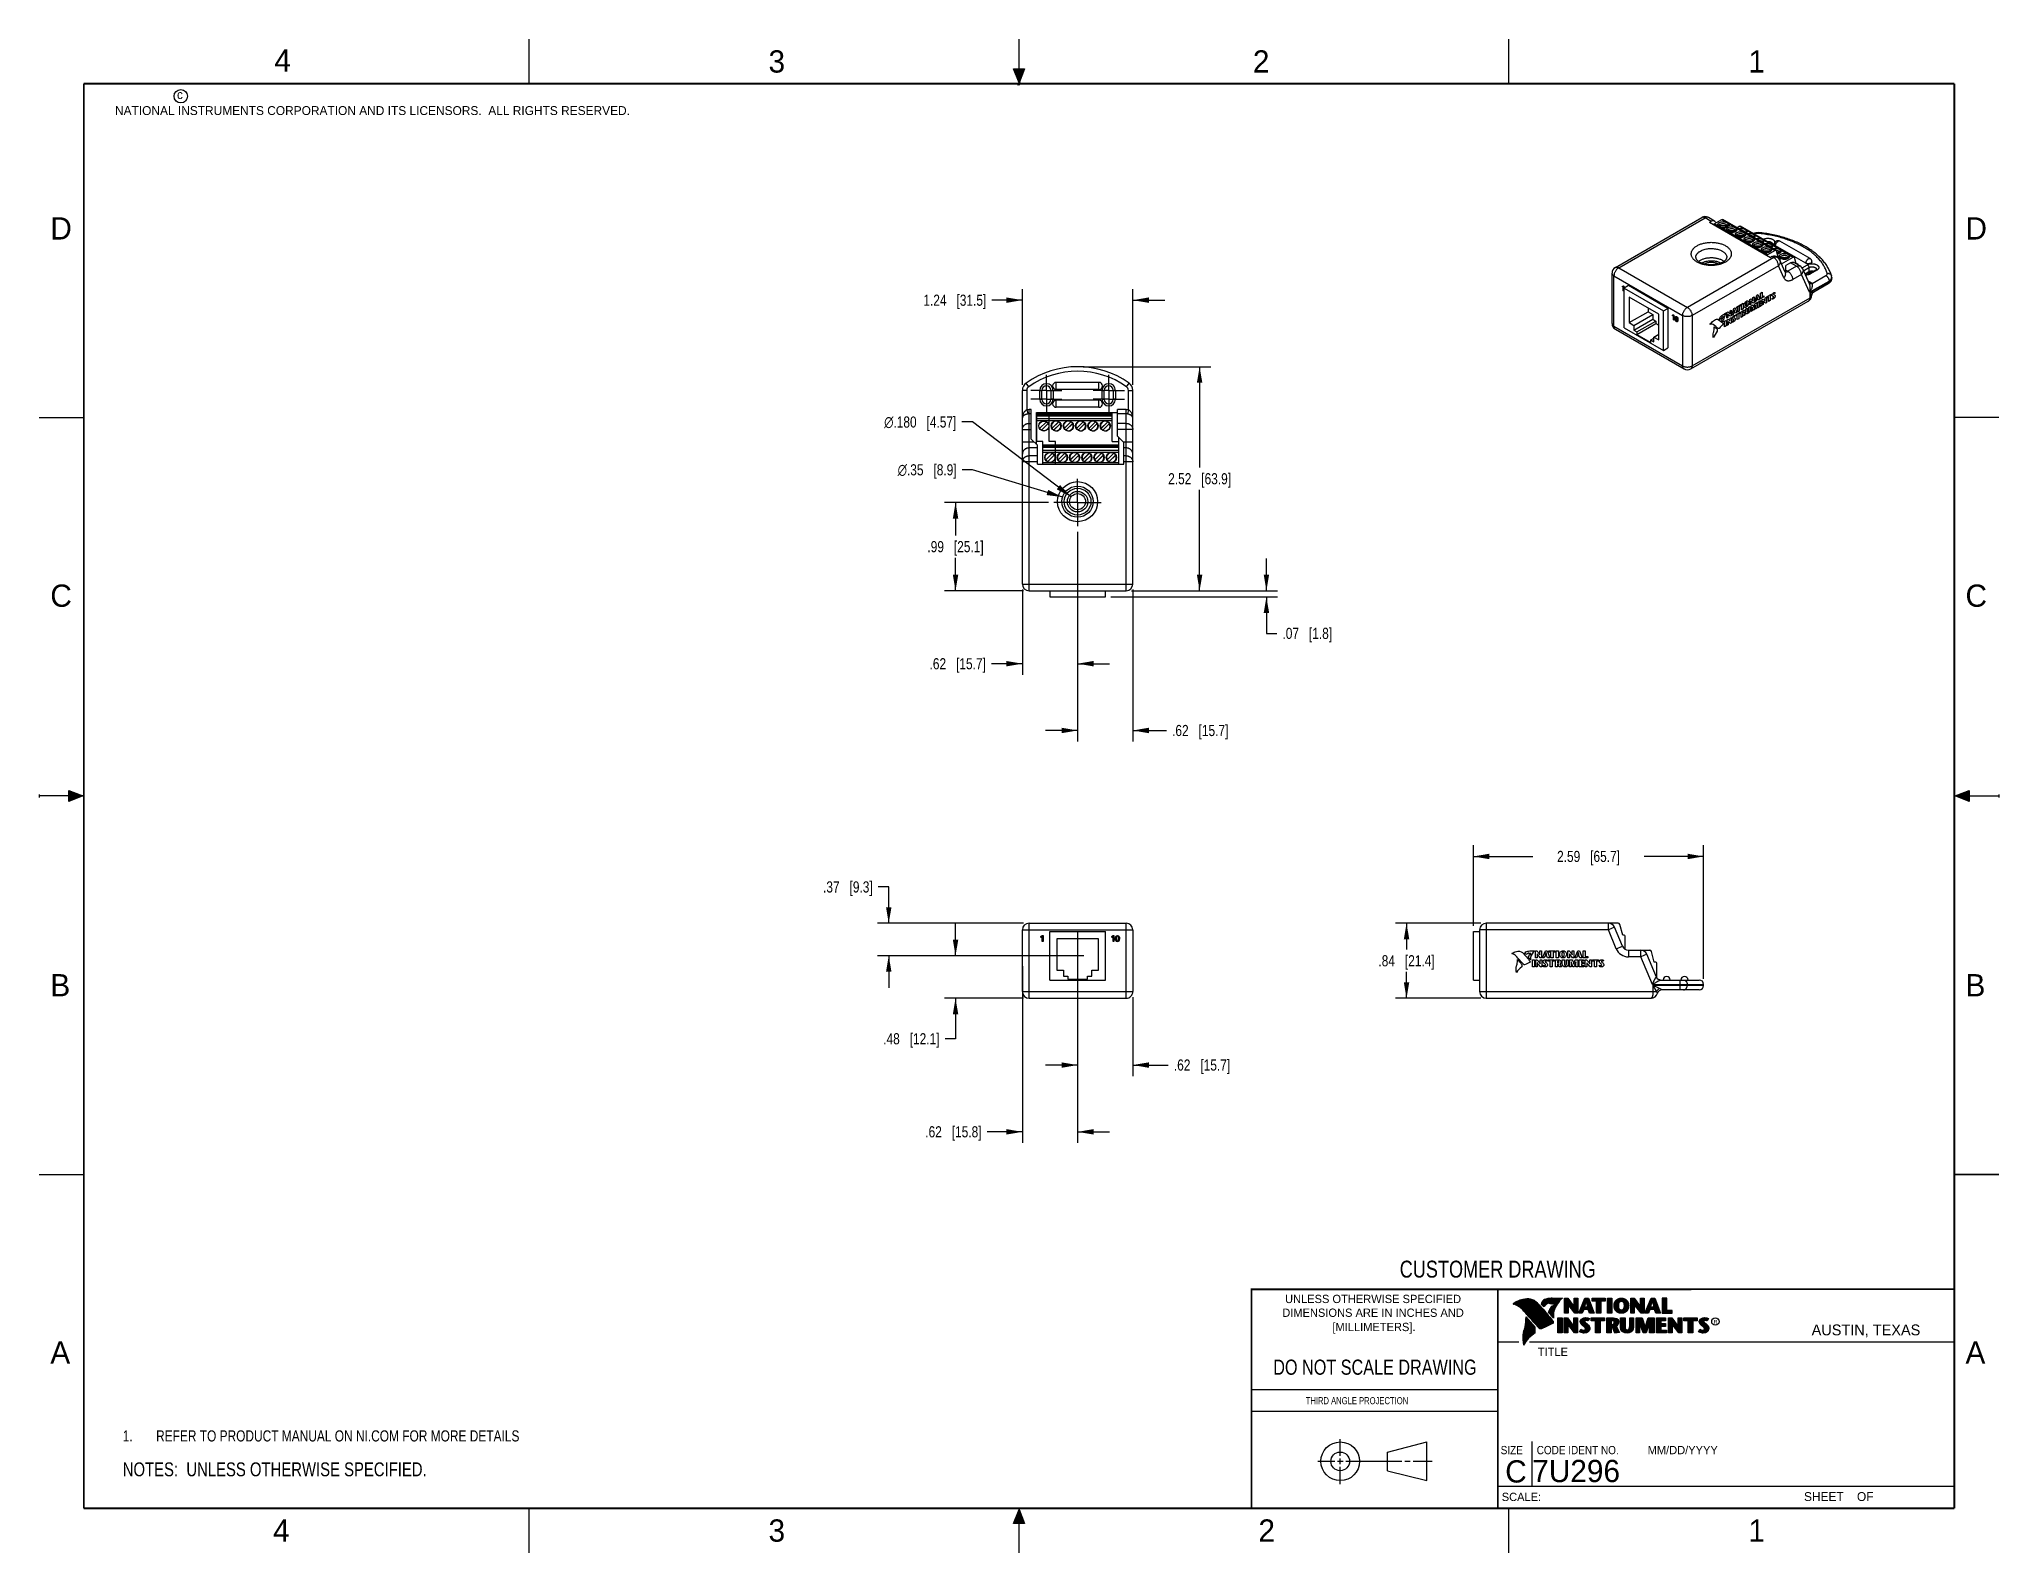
# Model space of a CAD drawing. Header units: inches. Extents: x 0 to 22, y 0 to 17.
import ezdxf

# ---------------------------------------------------------------- set-up
doc = ezdxf.new("R2010")
doc.units = ezdxf.units.IN
doc.header["$LTSCALE"] = 1.21
doc.header["$MEASUREMENT"] = 0
doc.linetypes.add('CENTER', pattern=[0.6, 0.375, -0.075, 0.075, -0.075])
doc.layers.get('0').update_dxf_attribs({"linetype": 'CONTINUOUS'})
for name, color, linetype in [('02___PRT_ALL_AXES', 7, 'CONTINUOUS'), ('DATUMCURVES', 7, 'CONTINUOUS'), ('DETAIL', 7, 'CONTINUOUS'), ('DIMENSIONS', 7, 'CONTINUOUS')]:
    doc.layers.add(name, color=color, linetype=linetype)
doc.styles.get("Standard").update_dxf_attribs({"font": 'txt', "width": 0.8})
doc.styles.add('TEXTSTYLE_1', font='gdt', dxfattribs={"width": 0.8})
doc.styles.add('TEXTSTYLE_2', font='txt')
doc.styles.add('TEXTSTYLE_3', font='txt', dxfattribs={"width": 0.9})
doc.dimstyles.new('DIMSTYLE_1', dxfattribs={"dimtxt": 0.125, "dimasz": 0.18, "dimexe": 0.125, "dimexo": 0.0625, "dimgap": 0.0625, "dimtad": 0, "dimtih": 1, "dimtoh": 1, "dimzin": 4, "dimdsep": 46, "dimtxsty": 'STANDARD', "dimblk": '_FILLED', "dimblk1": '_FILLED', "dimblk2": '_FILLED', "dimcen": 0.09, "dimadec": 0, "dimazin": 0, "dimtp": 0.001, "dimtm": 0.001, "dimtfac": 1, "dimtofl": 0, "dimtmove": 0, "dimatfit": 3, "dimldrblk": '_FILLED', "dimfxl": 1, "dimtolj": 1, "dimtzin": 4, "dimarcsym": 0})
doc.dimstyles.new('DIMSTYLE_2', dxfattribs={"dimtxt": 0.125, "dimasz": 0.18, "dimexe": 0.125, "dimexo": 0.0625, "dimgap": 0.09, "dimtad": 0, "dimtih": 1, "dimtoh": 1, "dimdec": 3, "dimzin": 4, "dimdsep": 46, "dimtxsty": 'STANDARD', "dimblk": '_FILLED', "dimblk1": '_FILLED', "dimblk2": '_FILLED', "dimcen": 0.09, "dimadec": 0, "dimazin": 0, "dimtp": 0.001, "dimtm": 0.001, "dimtfac": 1, "dimtdec": 3, "dimtmove": 0, "dimatfit": 2, "dimldrblk": '_FILLED', "dimfxl": 1, "dimtolj": 1, "dimtzin": 4, "dimarcsym": 0})
doc.dimstyles.new('DIMSTYLE_3', dxfattribs={"dimtxt": 0.125, "dimasz": 0.18, "dimexe": 0.125, "dimexo": 0.0625, "dimgap": 0.09, "dimtad": 0, "dimtih": 1, "dimtoh": 1, "dimzin": 4, "dimdsep": 46, "dimtxsty": 'STANDARD', "dimblk": '_FILLED', "dimblk1": '_FILLED', "dimblk2": '_FILLED', "dimcen": 0.09, "dimadec": 0, "dimazin": 0, "dimtp": 0.001, "dimtm": 0.001, "dimtfac": 1, "dimtmove": 0, "dimatfit": 2, "dimldrblk": '_FILLED', "dimfxl": 1, "dimtolj": 1, "dimtzin": 4, "dimarcsym": 0})

msp = doc.modelspace()

# ---------------------------------------------------------------- texts
at = {"color": 2, "linetype": 'CONTINUOUS', "line_spacing_factor": 0.9}
for s, insert, char_height, width, attachment_point, style in [('4', (2.64, 16.8869), 0.25, 0.25, 1, 'TEXTSTYLE_2'), ('3', (8.1875, 16.875), 0.25, 0.25, 1, 'TEXTSTYLE_2'), ('2', (13.625, 16.875), 0.25, 0.25, 1, 'TEXTSTYLE_2'), ('1', (19.1875, 16.875), 0.25, 0.25, 1, 'TEXTSTYLE_2'), ('c', (1.5463, 16.428), 0.1, 0.1, 1, 'TEXTSTYLE_2'), ('NATIONAL INSTRUMENTS CORPORATION AND ITS LICENSORS.  ALL RIGHTS RESERVED.', (0.851, 16.2482), 0.1, 7.3, 1, 'TEXTSTYLE_2'), ('D', (0.125, 15), 0.25, 0.25, 1, 'TEXTSTYLE_2'), ('D', (21.625, 15), 0.25, 0.25, 1, 'TEXTSTYLE_2'), ('C', (0.125, 10.875), 0.25, 0.25, 1, 'TEXTSTYLE_2'), ('C', (21.625, 10.875), 0.25, 0.25, 1, 'TEXTSTYLE_2'), ('B', (0.125, 6.5), 0.25, 0.25, 1, 'TEXTSTYLE_2'), ('B', (21.625, 6.5), 0.25, 0.25, 1, 'TEXTSTYLE_2'), ('UNLESS OTHERWISE SPECIFIED', (14.9742, 2.8979), 0.093, 2.418, 2, 'TEXTSTYLE_2'), ('DIMENSIONS ARE IN INCHES AND', (14.9742, 2.7431), 0.093, 2.604, 2, 'TEXTSTYLE_2'), ('[MILLIMETERS].', (14.9844, 2.5829), 0.093, 1.302, 2, 'TEXTSTYLE_2'), ('R', (18.7972, 2.6166), 0.0418, 0.041753, 1, 'TEXTSTYLE_2'), ('AUSTIN, TEXAS', (19.898, 2.5642), 0.121576, 1.580488, 1, 'TEXTSTYLE_2'), ('A', (0.125, 2.375), 0.25, 0.25, 1, 'TEXTSTYLE_2'), ('TITLE', (16.8235, 2.303), 0.093, 0.465, 1, 'TEXTSTYLE_2'), ('A', (21.625, 2.375), 0.25, 0.25, 1, 'TEXTSTYLE_2'), ('SIZE', (16.407, 1.2002), 0.093, 0.3348, 1, 'TEXTSTYLE_3'), ('CODE IDENT NO.', (16.8114, 1.2002), 0.093, 1.1718, 1, 'TEXTSTYLE_3'), ('MM/DD/YYYY', (18.0565, 1.2002), 0.093, 0.93, 1, 'TEXTSTYLE_2'), ('SCALE:', (16.4187, 0.6745), 0.093, 0.558, 1, 'TEXTSTYLE_2'), ('SHEET    OF', (19.8121, 0.6815), 0.1, 1.1, 1, 'TEXTSTYLE_2'), ('4', (2.625, 0.375), 0.25, 0.25, 1, 'TEXTSTYLE_2'), ('3', (8.1875, 0.375), 0.25, 0.25, 1, 'TEXTSTYLE_2'), ('2', (13.6875, 0.375), 0.25, 0.25, 1, 'TEXTSTYLE_2'), ('1', (19.1875, 0.375), 0.25, 0.25, 1, 'TEXTSTYLE_2')]:
    msp.add_mtext(s, dxfattribs=dict(at, insert=insert, char_height=char_height, width=width, attachment_point=attachment_point, style=style))
at = {"color": 7, "linetype": 'CONTINUOUS', "attachment_point": 2, "line_spacing_factor": 0.9}
for s, insert, char_height, width in [('CUSTOMER DRAWING', (16.3742, 3.2811), 0.19, 2.432), ('DO NOT SCALE DRAWING', (14.9953, 2.1698), 0.17, 2.72)]:
    msp.add_mtext(s, dxfattribs=dict(at, insert=insert, char_height=char_height, width=width))
at = {"color": 2, "linetype": 'CONTINUOUS', "insert": (14.2178, 1.7486), "char_height": 0.08, "width": 1.408, "attachment_point": 1, "line_spacing_factor": 0.9}
msp.add_mtext('THIRD ANGLE PROJECTION', dxfattribs=at)
at = {"color": 7, "linetype": 'CONTINUOUS', "char_height": 0.25, "line_spacing_factor": 0.9, "style": 'TEXTSTYLE_2'}
for s, insert, width, attachment_point in [('C', (16.5785, 1.0393), 0.25, 2), ('7U296', (16.7614, 1.0441), 1.25, 1)]:
    msp.add_mtext(s, dxfattribs=dict(at, insert=insert, width=width, attachment_point=attachment_point))

# ---------------------------------------------------------------- blocks, each defined once
blk = doc.blocks.new('SYMBOL_9_BL0', base_point=(3.625, 1.312))
at = {"color": 2, "linetype": 'CONTINUOUS', "width": 0.8}
for s, p in [('1.', (0.938, 1.25)), ('REFER TO PRODUCT MANUAL ON NI.COM FOR MORE DETAILS', (1.312, 1.25))]:
    blk.add_text(s, height=0.125, dxfattribs=at).set_placement(p)
blk = doc.blocks.new('_FILLED')
at = {"color": 0, "linetype": 'BYBLOCK'}
blk.add_solid([(0, 0), (-1, 0.17), (-1, -0.17)], dxfattribs=at)
blk = doc.blocks.new('*D0')
at = {"layer": 'DIMENSIONS', "color": 2, "linetype": 'CONTINUOUS'}
for p, q in [((16.1, 7.041), (16.1, 7.946)), ((18.685, 6.446), (18.685, 7.946)), ((16.1, 7.821), (16.768, 7.821)), ((18.685, 7.821), (18.018, 7.821))]:
    blk.add_line(p, q, dxfattribs=at)
at = {"layer": 'DIMENSIONS', "color": 2, "linetype": 'CONTINUOUS', "xscale": 0.18, "yscale": 0.18, "zscale": 0.18, "rotation": 180}
blk.add_blockref('_FILLED', (16.1, 7.821), dxfattribs=at)
at = {"layer": 'DIMENSIONS', "color": 2, "linetype": 'CONTINUOUS', "xscale": 0.18, "yscale": 0.18, "zscale": 0.18}
blk.add_blockref('_FILLED', (18.685, 7.821), dxfattribs=at)
at = {"layer": 'DIMENSIONS', "color": 2, "linetype": 'CONTINUOUS', "insert": (17.393, 7.884), "char_height": 0.125, "width": 1.125, "attachment_point": 2, "line_spacing_factor": 0.9}
blk.add_mtext('2.59{\\Ftxt.shx;\\W1.000000;\\H0.125000; }[65.7]', dxfattribs=at)
blk = doc.blocks.new('*D1')
at = {"layer": 'DIMENSIONS', "color": 2, "linetype": 'CONTINUOUS'}
for p, q in [((16.183, 7.071), (15.225, 7.071)), ((15.35, 7.071), (15.35, 6.775)), ((15.35, 6.228), (15.35, 6.525)), ((16.183, 6.228), (15.225, 6.228))]:
    blk.add_line(p, q, dxfattribs=at)
at = {"layer": 'DIMENSIONS', "color": 2, "linetype": 'CONTINUOUS', "xscale": 0.18, "yscale": 0.18, "zscale": 0.18}
for p, rotation in [((15.35, 7.071), 90), ((15.35, 6.228), 270)]:
    blk.add_blockref('_FILLED', p, dxfattribs=dict(at, rotation=rotation))
at = {"layer": 'DIMENSIONS', "color": 2, "linetype": 'CONTINUOUS', "insert": (15.35, 6.712), "char_height": 0.125, "width": 1.025, "attachment_point": 2, "line_spacing_factor": 0.9}
blk.add_mtext('.84{\\Ftxt.shx;\\W1.000000;\\H0.125000; }[21.4]', dxfattribs=at)
blk = doc.blocks.new('*D2')
at = {"layer": 'DIMENSIONS', "color": 2, "linetype": 'CONTINUOUS'}
for p, q in [((11.657, 6.747), (11.657, 4.603)), ((11.037, 6.587), (11.037, 4.603)), ((11.037, 4.728), (10.641, 4.728)), ((11.657, 4.728), (12.017, 4.728))]:
    blk.add_line(p, q, dxfattribs=at)
at = {"layer": 'DIMENSIONS', "color": 2, "linetype": 'CONTINUOUS', "xscale": 0.18, "yscale": 0.18, "zscale": 0.18}
blk.add_blockref('_FILLED', (11.037, 4.728), dxfattribs=at)
at = {"layer": 'DIMENSIONS', "color": 2, "linetype": 'CONTINUOUS', "xscale": 0.18, "yscale": 0.18, "zscale": 0.18, "rotation": 180}
blk.add_blockref('_FILLED', (11.657, 4.728), dxfattribs=at)
at = {"layer": 'DIMENSIONS', "color": 2, "linetype": 'CONTINUOUS', "insert": (10.579, 4.791), "char_height": 0.125, "width": 1.025, "attachment_point": 3, "line_spacing_factor": 0.9}
blk.add_mtext('.62{\\Ftxt.shx;\\W1.000000;\\H0.125000; }[15.8]', dxfattribs=at)
blk = doc.blocks.new('*D3')
at = {"layer": 'DIMENSIONS', "color": 2, "linetype": 'CONTINUOUS'}
for p, q in [((11.657, 6.765), (11.657, 5.353)), ((12.277, 6.241), (12.277, 5.353)), ((11.657, 5.478), (11.297, 5.478)), ((12.277, 5.478), (12.675, 5.478))]:
    blk.add_line(p, q, dxfattribs=at)
at = {"layer": 'DIMENSIONS', "color": 2, "linetype": 'CONTINUOUS', "xscale": 0.18, "yscale": 0.18, "zscale": 0.18}
blk.add_blockref('_FILLED', (11.657, 5.478), dxfattribs=at)
at = {"layer": 'DIMENSIONS', "color": 2, "linetype": 'CONTINUOUS', "xscale": 0.18, "yscale": 0.18, "zscale": 0.18, "rotation": 180}
blk.add_blockref('_FILLED', (12.277, 5.478), dxfattribs=at)
at = {"layer": 'DIMENSIONS', "color": 2, "linetype": 'CONTINUOUS', "insert": (12.738, 5.541), "char_height": 0.125, "width": 1.025, "attachment_point": 1, "line_spacing_factor": 0.9}
blk.add_mtext('.62{\\Ftxt.shx;\\W1.000000;\\H0.125000; }[15.7]', dxfattribs=at)
blk = doc.blocks.new('*D4')
at = {"layer": 'DIMENSIONS', "color": 2, "linetype": 'CONTINUOUS'}
for p, q in [((10.287, 6.706), (10.287, 7.066)), ((11.282, 6.706), (10.162, 6.706)), ((11.049, 6.228), (10.162, 6.228)), ((10.287, 6.228), (10.287, 5.773)), ((10.287, 5.773), (10.169, 5.773))]:
    blk.add_line(p, q, dxfattribs=at)
at = {"layer": 'DIMENSIONS', "color": 2, "linetype": 'CONTINUOUS', "xscale": 0.18, "yscale": 0.18, "zscale": 0.18}
for p, rotation in [((10.287, 6.706), 270), ((10.287, 6.228), 90)]:
    blk.add_blockref('_FILLED', p, dxfattribs=dict(at, rotation=rotation))
at = {"layer": 'DIMENSIONS', "color": 2, "linetype": 'CONTINUOUS', "insert": (10.107, 5.836), "char_height": 0.125, "width": 1.025, "attachment_point": 3, "line_spacing_factor": 0.9}
blk.add_mtext('.48{\\Ftxt.shx;\\W1.000000;\\H0.125000; }[12.1]', dxfattribs=at)
blk = doc.blocks.new('*D5')
at = {"layer": 'DIMENSIONS', "color": 2, "linetype": 'CONTINUOUS'}
for p, q in [((9.537, 7.478), (9.419, 7.478)), ((9.537, 7.071), (9.537, 7.478)), ((11.049, 7.071), (9.412, 7.071)), ((11.727, 6.706), (9.412, 6.706)), ((9.537, 6.706), (9.537, 6.346))]:
    blk.add_line(p, q, dxfattribs=at)
at = {"layer": 'DIMENSIONS', "color": 2, "linetype": 'CONTINUOUS', "xscale": 0.18, "yscale": 0.18, "zscale": 0.18}
for p, rotation in [((9.537, 7.071), 270), ((9.537, 6.706), 90)]:
    blk.add_blockref('_FILLED', p, dxfattribs=dict(at, rotation=rotation))
at = {"layer": 'DIMENSIONS', "color": 2, "linetype": 'CONTINUOUS', "insert": (9.357, 7.541), "char_height": 0.125, "width": 0.925, "attachment_point": 3, "line_spacing_factor": 0.9}
blk.add_mtext('.37{\\Ftxt.shx;\\W1.000000;\\H0.125000; }[9.3]', dxfattribs=at)
blk = doc.blocks.new('*D6')
at = {"layer": 'DIMENSIONS', "color": 2, "linetype": 'CONTINUOUS'}
for p, q in [((11.657, 11.468), (11.657, 9.861)), ((11.037, 10.818), (11.037, 9.861)), ((11.037, 9.986), (10.69, 9.986)), ((11.657, 9.986), (12.017, 9.986))]:
    blk.add_line(p, q, dxfattribs=at)
at = {"layer": 'DIMENSIONS', "color": 2, "linetype": 'CONTINUOUS', "xscale": 0.18, "yscale": 0.18, "zscale": 0.18}
blk.add_blockref('_FILLED', (11.037, 9.986), dxfattribs=at)
at = {"layer": 'DIMENSIONS', "color": 2, "linetype": 'CONTINUOUS', "xscale": 0.18, "yscale": 0.18, "zscale": 0.18, "rotation": 180}
blk.add_blockref('_FILLED', (11.657, 9.986), dxfattribs=at)
at = {"layer": 'DIMENSIONS', "color": 2, "linetype": 'CONTINUOUS', "insert": (10.627, 10.048), "char_height": 0.125, "width": 1.025, "attachment_point": 3, "line_spacing_factor": 0.9}
blk.add_mtext('.62{\\Ftxt.shx;\\W1.000000;\\H0.125000; }[15.7]', dxfattribs=at)
blk = doc.blocks.new('*D7')
at = {"layer": 'DIMENSIONS', "color": 2, "linetype": 'CONTINUOUS'}
for p, q in [((11.657, 11.468), (11.657, 9.111)), ((12.277, 10.818), (12.277, 9.111)), ((11.657, 9.236), (11.297, 9.236)), ((12.277, 9.236), (12.655, 9.236))]:
    blk.add_line(p, q, dxfattribs=at)
at = {"layer": 'DIMENSIONS', "color": 2, "linetype": 'CONTINUOUS', "xscale": 0.18, "yscale": 0.18, "zscale": 0.18}
blk.add_blockref('_FILLED', (11.657, 9.236), dxfattribs=at)
at = {"layer": 'DIMENSIONS', "color": 2, "linetype": 'CONTINUOUS', "xscale": 0.18, "yscale": 0.18, "zscale": 0.18, "rotation": 180}
blk.add_blockref('_FILLED', (12.277, 9.236), dxfattribs=at)
at = {"layer": 'DIMENSIONS', "color": 2, "linetype": 'CONTINUOUS', "insert": (12.718, 9.298), "char_height": 0.125, "width": 1.025, "attachment_point": 1, "line_spacing_factor": 0.9}
blk.add_mtext('.62{\\Ftxt.shx;\\W1.000000;\\H0.125000; }[15.7]', dxfattribs=at)
blk = doc.blocks.new('*D8')
at = {"layer": 'DIMENSIONS', "color": 2, "linetype": 'CONTINUOUS'}
for p, q in [((11.329, 11.796), (10.162, 11.796)), ((10.287, 11.796), (10.287, 11.426)), ((10.287, 10.806), (10.287, 11.176)), ((11.049, 10.806), (10.162, 10.806))]:
    blk.add_line(p, q, dxfattribs=at)
at = {"layer": 'DIMENSIONS', "color": 2, "linetype": 'CONTINUOUS', "xscale": 0.18, "yscale": 0.18, "zscale": 0.18}
for p, rotation in [((10.287, 11.796), 90), ((10.287, 10.806), 270)]:
    blk.add_blockref('_FILLED', p, dxfattribs=dict(at, rotation=rotation))
at = {"layer": 'DIMENSIONS', "color": 2, "linetype": 'CONTINUOUS', "insert": (10.287, 11.363), "char_height": 0.125, "width": 1.025, "attachment_point": 2, "line_spacing_factor": 0.9}
blk.add_mtext('.99{\\Ftxt.shx;\\W1.000000;\\H0.125000; }[25.1]', dxfattribs=at)
blk = doc.blocks.new('*D9')
at = {"layer": 'DIMENSIONS', "color": 2, "linetype": 'CONTINUOUS'}
for p, q in [((13.777, 10.806), (13.777, 11.166)), ((12.264, 10.806), (13.902, 10.806)), ((12.032, 10.736), (13.902, 10.736)), ((13.777, 10.736), (13.777, 10.326)), ((13.777, 10.326), (13.894, 10.326))]:
    blk.add_line(p, q, dxfattribs=at)
at = {"layer": 'DIMENSIONS', "color": 2, "linetype": 'CONTINUOUS', "xscale": 0.18, "yscale": 0.18, "zscale": 0.18}
for p, rotation in [((13.777, 10.806), 270), ((13.777, 10.736), 90)]:
    blk.add_blockref('_FILLED', p, dxfattribs=dict(at, rotation=rotation))
at = {"layer": 'DIMENSIONS', "color": 2, "linetype": 'CONTINUOUS', "insert": (13.957, 10.389), "char_height": 0.125, "width": 0.925, "attachment_point": 1, "line_spacing_factor": 0.9}
blk.add_mtext('.07{\\Ftxt.shx;\\W1.000000;\\H0.125000; }[1.8]', dxfattribs=at)
blk = doc.blocks.new('*D10')
at = {"layer": 'DIMENSIONS', "color": 2, "linetype": 'CONTINUOUS'}
for p, q in [((11.719, 13.321), (13.152, 13.321)), ((13.027, 13.321), (13.027, 12.189)), ((13.027, 10.806), (13.027, 11.939)), ((12.264, 10.806), (13.152, 10.806))]:
    blk.add_line(p, q, dxfattribs=at)
at = {"layer": 'DIMENSIONS', "color": 2, "linetype": 'CONTINUOUS', "xscale": 0.18, "yscale": 0.18, "zscale": 0.18}
for p, rotation in [((13.027, 13.321), 90), ((13.027, 10.806), 270)]:
    blk.add_blockref('_FILLED', p, dxfattribs=dict(at, rotation=rotation))
at = {"layer": 'DIMENSIONS', "color": 2, "linetype": 'CONTINUOUS', "insert": (13.027, 12.126), "char_height": 0.125, "width": 1.125, "attachment_point": 2, "line_spacing_factor": 0.9}
blk.add_mtext('2.52{\\Ftxt.shx;\\W1.000000;\\H0.125000; }[63.9]', dxfattribs=at)
blk = doc.blocks.new('*D11')
at = {"layer": 'DIMENSIONS', "color": 2, "linetype": 'CONTINUOUS'}
for p, q in [((10.476, 12.701), (10.359, 12.701)), ((11.585, 11.86), (10.476, 12.701))]:
    blk.add_line(p, q, dxfattribs=at)
at = {"layer": 'DIMENSIONS', "color": 2, "linetype": 'CONTINUOUS', "xscale": 0.18, "yscale": 0.18, "zscale": 0.18, "rotation": 322.8481127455}
blk.add_blockref('_FILLED', (11.585, 11.86), dxfattribs=at)
at = {"layer": 'DIMENSIONS', "color": 2, "linetype": 'CONTINUOUS', "insert": (10.296, 12.763), "char_height": 0.125, "width": 1.29167, "attachment_point": 3, "line_spacing_factor": 0.9, "style": 'TEXTSTYLE_1'}
blk.add_mtext('{\\Fgdt;n}\\Ftxt;.180{\\Ftxt.shx;\\W1.000000;\\H0.125000; }[4.57]', dxfattribs=at)
blk = doc.blocks.new('*D12')
at = {"layer": 'DIMENSIONS', "color": 2, "linetype": 'CONTINUOUS'}
for p, q in [((10.479, 12.163), (10.361, 12.163)), ((11.49, 11.857), (10.479, 12.163))]:
    blk.add_line(p, q, dxfattribs=at)
at = {"layer": 'DIMENSIONS', "color": 2, "linetype": 'CONTINUOUS', "xscale": 0.18, "yscale": 0.18, "zscale": 0.18, "rotation": 343.116772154}
blk.add_blockref('_FILLED', (11.49, 11.857), dxfattribs=at)
at = {"layer": 'DIMENSIONS', "color": 2, "linetype": 'CONTINUOUS', "insert": (10.299, 12.226), "char_height": 0.125, "width": 1.09167, "attachment_point": 3, "line_spacing_factor": 0.9, "style": 'TEXTSTYLE_1'}
blk.add_mtext('{\\Fgdt;n}\\Ftxt;.35{\\Ftxt.shx;\\W1.000000;\\H0.125000; }[8.9]', dxfattribs=at)
blk = doc.blocks.new('*D13')
at = {"layer": 'DIMENSIONS', "color": 2, "linetype": 'CONTINUOUS'}
for p, q in [((11.037, 13.118), (11.037, 14.194)), ((12.277, 13.118), (12.277, 14.194)), ((11.037, 14.069), (10.694, 14.069)), ((12.277, 14.069), (12.637, 14.069))]:
    blk.add_line(p, q, dxfattribs=at)
at = {"layer": 'DIMENSIONS', "color": 2, "linetype": 'CONTINUOUS', "xscale": 0.18, "yscale": 0.18, "zscale": 0.18}
blk.add_blockref('_FILLED', (11.037, 14.069), dxfattribs=at)
at = {"layer": 'DIMENSIONS', "color": 2, "linetype": 'CONTINUOUS', "xscale": 0.18, "yscale": 0.18, "zscale": 0.18, "rotation": 180}
blk.add_blockref('_FILLED', (12.277, 14.069), dxfattribs=at)
at = {"layer": 'DIMENSIONS', "color": 2, "linetype": 'CONTINUOUS', "insert": (10.632, 14.131), "char_height": 0.125, "width": 1.125, "attachment_point": 3, "line_spacing_factor": 0.9}
blk.add_mtext('1.24{\\Ftxt.shx;\\W1.000000;\\H0.125000; }[31.5]', dxfattribs=at)
blk = doc.blocks.new('SYMBOL_4_BL1', base_point=(3.1215, 0.9375))
at = {"layer": 'DETAIL', "color": 2, "linetype": 'CONTINUOUS', "width": 0.8}
blk.add_text('NOTES:  UNLESS OTHERWISE SPECIFIED.', height=0.156, dxfattribs=at).set_placement((0.9375, 0.8595))

# ---------------------------------------------------------------- dimensions: what is measured, and where the dimension line sits
at = {"layer": 'DIMENSIONS', "color": 2, "linetype": 'CONTINUOUS'}
for base, p1, p2, picture, middle in [((12.277, 14.0689), (11.037, 13.0558), (12.277, 13.0558), '*D13', (10.0693, 14.0689)), ((11.657, 9.9858), (11.037, 10.8808), (11.657, 11.5308), '*D6', (10.1146, 9.9858)), ((12.277, 9.2358), (11.657, 11.5308), (12.277, 10.8808), '*D7', (13.2305, 9.2358)), ((18.6855, 7.8212), (16.1001, 6.9782), (18.6855, 6.3832), '*D0', (17.3928, 7.8212))]:
    dim = msp.add_linear_dim(base=base, p1=p1, p2=p2, dimstyle='DIMSTYLE_1', dxfattribs=at)
    dim.commit()
    dim.dimension.update_dxf_attribs({"geometry": picture, "text_midpoint": middle, "dimtype": 160})
for base, p1, p2, angle, picture, middle in [((13.027, 13.3212), (12.202, 10.8058), (11.657, 13.3212), 90, '*D10', (13.027, 12.0635)), ((10.287, 11.7958), (11.112, 10.8058), (11.392, 11.7958), 90, '*D8', (10.287, 11.3008)), ((13.777, 10.8058), (11.9695, 10.7358), (12.202, 10.8058), 90, '*D9', (14.4195, 10.3262)), ((9.537, 6.7057), (11.112, 7.0712), (11.7894, 6.7057), 270, '*D5', (8.8945, 7.478)), ((10.287, 6.7057), (11.112, 6.2282), (11.3445, 6.7057), 90, '*D4', (9.5945, 5.7733)), ((15.3501, 6.2282), (16.2451, 7.0712), (16.2451, 6.2282), 270, '*D1', (15.3501, 6.6497)), ((11.6575, 5.4782), (12.277, 6.3032), (11.6575, 6.8272), 180, '*D3', (13.2501, 5.4782)), ((11.037, 4.7282), (11.6575, 6.81), (11.037, 6.6497), 180, '*D2', (10.0665, 4.7282))]:
    dim = msp.add_linear_dim(base=base, p1=p1, p2=p2, angle=angle, dimstyle='DIMSTYLE_1', dxfattribs=at)
    dim.commit()
    dim.dimension.update_dxf_attribs({"geometry": picture, "text_midpoint": middle, "dimtype": 160})
for p1, p2, dimstyle, picture, middle in [((11.5852, 11.8602), (11.7287, 11.7515), 'DIMSTYLE_2', '*D11', (9.6503, 12.7006)), ((11.4895, 11.8567), (11.8244, 11.755), 'DIMSTYLE_3', '*D12', (9.7531, 12.1634))]:
    dim = msp.add_diameter_dim_2p(p1=p1, p2=p2, text='%%c<>', dimstyle=dimstyle, override={"dimpost": '<>'}, dxfattribs=at)
    dim.commit()
    dim.dimension.update_dxf_attribs({"geometry": picture, "text_midpoint": middle, "dimtype": 163})

# ---------------------------------------------------------------- hatches: boundary and pattern name
at = {"linetype": 'CONTINUOUS'}
for points in [[(11, 16.51), (10.9375, 16.6663), (11.0625, 16.6663)], [(0.3337, 8.5625), (0.49, 8.5), (0.3337, 8.4375)], [(21.6663, 8.5625), (21.6663, 8.4375), (21.51, 8.5)], [(10.9375, 0.3287), (11, 0.485), (11.0625, 0.3287)]]:
    msp.add_hatch(color=2, dxfattribs=at).paths.add_polyline_path(points)

# ---------------------------------------------------------------- linework, layer by layer
at = {"color": 2, "linetype": 'CONTINUOUS'}
for p, q in [((5.5, 16.5), (5.5, 17)), ((11, 16.485), (11, 17)), ((16.5, 16.5), (16.5, 17)), ((11, 16.51), (10.9375, 16.6663)), ((10.9375, 16.6663), (11.0625, 16.6663)), ((11.015, 16.515), (10.985, 16.485)), ((10.985, 16.485), (11, 16.515)), ((11.0625, 16.6663), (11, 16.51)), ((11, 16.485), (11.015, 16.515)), ((0, 12.75), (0.5, 12.75)), ((22, 12.75), (21.5, 12.75)), ((0, 8.515), (0, 8.485)), ((0.49, 8.5), (0, 8.5)), ((0.3337, 8.4375), (0.3337, 8.5625)), ((0.3337, 8.5625), (0.49, 8.5)), ((0.49, 8.5), (0.3337, 8.4375)), ((21.51, 8.5), (21.6663, 8.5625)), ((21.51, 8.5), (22, 8.5)), ((21.6663, 8.4375), (21.51, 8.5)), ((21.6663, 8.5625), (21.6663, 8.4375)), ((22, 8.515), (22, 8.485)), ((0, 4.25), (0.5, 4.25)), ((16.375, 2.96), (21.5, 2.96)), ((16.5578, 2.796), (16.5578, 2.7989)), ((16.5646, 2.7936), (16.5646, 2.8033)), ((16.5714, 2.7909), (16.5714, 2.8075)), ((16.5782, 2.788), (16.5782, 2.8116)), ((16.5851, 2.7849), (16.5851, 2.8154)), ((16.5919, 2.7815), (16.5919, 2.819)), ((16.5987, 2.7778), (16.5987, 2.8221)), ((16.6055, 2.7738), (16.6055, 2.8249)), ((16.6124, 2.7696), (16.6124, 2.8276)), ((16.6192, 2.765), (16.6192, 2.8301)), ((16.626, 2.7601), (16.626, 2.8325)), ((16.6329, 2.7549), (16.6329, 2.8347)), ((16.6397, 2.7492), (16.6397, 2.8367)), ((16.6465, 2.7431), (16.6465, 2.8386)), ((16.6533, 2.7366), (16.6533, 2.8403)), ((16.6602, 2.7295), (16.6602, 2.8419)), ((16.667, 2.7221), (16.667, 2.8435)), ((16.6738, 2.7146), (16.6738, 2.8449)), ((16.6806, 2.707), (16.6806, 2.8459)), ((16.6875, 2.6995), (16.6875, 2.8467)), ((16.7939, 2.533), (16.6919, 2.6489)), ((16.6943, 2.6918), (16.6943, 2.8472)), ((16.7011, 2.6841), (16.7011, 2.8474)), ((16.708, 2.6764), (16.708, 2.8474)), ((16.7148, 2.6685), (16.7148, 2.847)), ((16.7216, 2.6607), (16.7216, 2.8465)), ((16.7284, 2.6527), (16.7284, 2.8456)), ((16.7353, 2.6447), (16.7353, 2.8445)), ((16.7421, 2.6366), (16.7421, 2.8431)), ((16.7489, 2.6285), (16.7489, 2.8417)), ((16.7557, 2.6204), (16.7557, 2.84)), ((16.7626, 2.6125), (16.7626, 2.8378)), ((16.7694, 2.6046), (16.7694, 2.8352)), ((16.7762, 2.5968), (16.7762, 2.8321)), ((16.7831, 2.5891), (16.7831, 2.8284)), ((16.7899, 2.5815), (16.7899, 2.8242)), ((16.7967, 2.5739), (16.7967, 2.8193)), ((16.8035, 2.5665), (16.8035, 2.8136)), ((16.8104, 2.5591), (16.8104, 2.807)), ((16.8172, 2.5519), (16.8172, 2.7996)), ((16.824, 2.5447), (16.824, 2.7924)), ((16.8308, 2.5375), (16.8308, 2.7853)), ((16.8377, 2.5314), (16.8377, 2.7781)), ((16.8445, 2.5262), (16.8445, 2.7709)), ((16.8513, 2.523), (16.8513, 2.7637)), ((16.8581, 2.5224), (16.8581, 2.7565)), ((16.8864, 2.7664), (16.8632, 2.7937)), ((16.865, 2.5241), (16.865, 2.7493)), ((16.8877, 2.7723), (16.8682, 2.7952)), ((16.8718, 2.791), (16.8718, 2.8085)), ((16.8718, 2.527), (16.8718, 2.7421)), ((16.8786, 2.783), (16.8786, 2.8206)), ((16.8786, 2.5298), (16.8786, 2.7348)), ((16.8855, 2.7749), (16.8855, 2.8281)), ((16.8855, 2.5327), (16.8855, 2.727)), ((16.8923, 2.7747), (16.8923, 2.8335)), ((16.8923, 2.5356), (16.8923, 2.7187)), ((16.8991, 2.7788), (16.8991, 2.8375)), ((16.8991, 2.5385), (16.8991, 2.7104)), ((16.9059, 2.7837), (16.9059, 2.8408)), ((16.9059, 2.5415), (16.9059, 2.7022)), ((16.9128, 2.7896), (16.9128, 2.8436)), ((16.9128, 2.5446), (16.9128, 2.6939)), ((16.9196, 2.7966), (16.9196, 2.8459)), ((16.9196, 2.5477), (16.9196, 2.6856)), ((16.9264, 2.8018), (16.9264, 2.8477)), ((16.9264, 2.5508), (16.9264, 2.6774)), ((16.9332, 2.8053), (16.9332, 2.849)), ((16.9332, 2.554), (16.9332, 2.6691)), ((16.9401, 2.8077), (16.9401, 2.8499)), ((16.9401, 2.5573), (16.9401, 2.6608)), ((16.9616, 2.6797), (16.9434, 2.7005)), ((16.9469, 2.8082), (16.9469, 2.8509)), ((16.9469, 2.5606), (16.9469, 2.6526)), ((16.9653, 2.6828), (16.9492, 2.7013)), ((16.9537, 2.8069), (16.9537, 2.8518)), ((16.9537, 2.696), (16.9537, 2.7109)), ((16.9537, 2.5639), (16.9537, 2.6443)), ((16.9606, 2.8048), (16.9606, 2.8525)), ((16.9606, 2.6882), (16.9606, 2.7266)), ((16.9674, 2.8034), (16.9674, 2.8531)), ((16.9674, 2.6802), (16.9674, 2.7444)), ((16.9742, 2.8027), (16.9742, 2.8536)), ((16.9742, 2.672), (16.9742, 2.7568)), ((16.981, 2.8023), (16.981, 2.854)), ((16.981, 2.664), (16.981, 2.7634)), ((16.9838, 2.8589), (17.0997, 2.8607)), ((16.9839, 2.8541), (17.087, 2.8557)), ((16.9879, 2.802), (16.9879, 2.8542)), ((16.9879, 2.6563), (16.9879, 2.7665)), ((16.999, 2.637), (16.9946, 2.6418)), ((16.9947, 2.8019), (16.9947, 2.8543)), ((16.9947, 2.6748), (16.9947, 2.7683)), ((17.0015, 2.8005), (17.0015, 2.8544)), ((17.0015, 2.7195), (17.0015, 2.7694)), ((17.0083, 2.7963), (17.0083, 2.8545)), ((17.0083, 2.7388), (17.0083, 2.7698)), ((17.0152, 2.755), (17.0152, 2.8546)), ((17.022, 2.7691), (17.022, 2.8547)), ((17.0288, 2.7817), (17.0288, 2.8548)), ((17.0357, 2.7931), (17.0357, 2.8549)), ((17.0425, 2.8035), (17.0425, 2.855)), ((17.0493, 2.8131), (17.0493, 2.8551)), ((17.0561, 2.822), (17.0561, 2.8552)), ((17.063, 2.8303), (17.063, 2.8553)), ((17.0698, 2.8381), (17.0698, 2.8554)), ((17.0766, 2.8454), (17.0766, 2.8555)), ((17.1243, 2.8592), (17.1609, 2.8592)), ((17.1243, 2.6915), (17.1243, 2.8592)), ((17.1637, 2.6915), (17.1243, 2.6915)), ((17.1291, 2.8543), (17.1585, 2.8543)), ((17.1291, 2.6963), (17.1291, 2.8543)), ((17.1589, 2.6963), (17.1291, 2.6963)), ((17.1381, 2.6963), (17.1381, 2.8543)), ((17.1447, 2.6963), (17.1447, 2.8543)), ((17.1514, 2.6963), (17.1514, 2.8543)), ((17.1589, 2.8042), (17.1581, 2.8543)), ((17.1585, 2.8543), (17.2383, 2.7492)), ((17.2418, 2.6963), (17.1589, 2.8042)), ((17.1589, 2.8042), (17.1589, 2.6963)), ((17.1609, 2.8592), (17.2334, 2.7636)), ((17.2395, 2.6915), (17.1637, 2.7899)), ((17.1637, 2.7899), (17.1637, 2.6915)), ((17.1648, 2.7965), (17.1648, 2.8461)), ((17.1714, 2.7879), (17.1714, 2.8373)), ((17.1781, 2.7792), (17.1781, 2.8285)), ((17.1848, 2.7705), (17.1848, 2.8197)), ((17.1915, 2.7618), (17.1915, 2.8109)), ((17.1981, 2.7531), (17.1981, 2.8021)), ((17.2048, 2.7445), (17.2048, 2.7933)), ((17.2115, 2.7358), (17.2115, 2.7845)), ((17.2182, 2.7271), (17.2182, 2.7757)), ((17.2248, 2.7184), (17.2248, 2.7669)), ((17.2315, 2.7098), (17.2315, 2.7581)), ((17.2334, 2.8592), (17.2732, 2.8592)), ((17.2334, 2.7636), (17.2334, 2.8592)), ((17.2382, 2.7011), (17.2383, 2.7492)), ((17.2383, 2.8543), (17.2684, 2.8543)), ((17.2383, 2.7492), (17.2383, 2.8543)), ((17.2732, 2.6915), (17.2395, 2.6915)), ((17.2684, 2.6963), (17.2418, 2.6963)), ((17.2449, 2.6963), (17.2449, 2.8543)), ((17.2515, 2.6963), (17.2515, 2.8543)), ((17.2582, 2.6963), (17.2582, 2.8543)), ((17.2649, 2.6963), (17.2649, 2.8543)), ((17.2684, 2.8543), (17.2684, 2.6963)), ((17.2732, 2.8592), (17.2732, 2.6915)), ((17.2831, 2.6915), (17.3516, 2.8591)), ((17.3228, 2.6915), (17.2831, 2.6915)), ((17.2903, 2.6964), (17.3548, 2.8542)), ((17.3195, 2.6964), (17.2903, 2.6964)), ((17.2983, 2.6964), (17.2983, 2.7158)), ((17.3049, 2.6964), (17.3049, 2.7322)), ((17.3116, 2.6964), (17.3116, 2.7485)), ((17.3183, 2.6964), (17.3183, 2.7648)), ((17.3356, 2.7364), (17.3195, 2.6964)), ((17.3388, 2.7316), (17.3228, 2.6915)), ((17.325, 2.7101), (17.325, 2.7812)), ((17.3316, 2.7267), (17.3316, 2.7975)), ((17.394, 2.7364), (17.3356, 2.7364)), ((17.3383, 2.7364), (17.3383, 2.8138)), ((17.3905, 2.7316), (17.3388, 2.7316)), ((17.3409, 2.7533), (17.3624, 2.8228)), ((17.389, 2.7533), (17.3409, 2.7533)), ((17.345, 2.7666), (17.345, 2.8302)), ((17.345, 2.7364), (17.345, 2.7533)), ((17.3475, 2.7581), (17.3659, 2.8179)), ((17.3827, 2.7581), (17.3475, 2.7581)), ((17.3516, 2.8591), (17.3938, 2.8591)), ((17.3517, 2.7882), (17.3517, 2.8465)), ((17.3517, 2.7364), (17.3517, 2.7533)), ((17.3548, 2.8542), (17.3905, 2.8542)), ((17.3583, 2.8098), (17.3583, 2.8542)), ((17.3583, 2.7364), (17.3583, 2.7533)), ((17.3624, 2.8228), (17.3701, 2.8228)), ((17.365, 2.8228), (17.365, 2.8542)), ((17.365, 2.7364), (17.365, 2.7533)), ((17.3659, 2.8179), (17.3664, 2.8179)), ((17.3664, 2.8179), (17.3827, 2.7581)), ((17.3701, 2.8228), (17.389, 2.7533)), ((17.3717, 2.817), (17.3717, 2.8542)), ((17.3717, 2.7364), (17.3717, 2.7533)), ((17.3784, 2.7925), (17.3784, 2.8542)), ((17.3784, 2.7364), (17.3784, 2.7533)), ((17.385, 2.7679), (17.385, 2.8542)), ((17.385, 2.7364), (17.385, 2.7533)), ((17.3905, 2.8542), (17.4504, 2.6964)), ((17.4039, 2.6915), (17.3905, 2.7316)), ((17.3917, 2.7364), (17.3917, 2.851)), ((17.3938, 2.8591), (17.4574, 2.6915)), ((17.4074, 2.6964), (17.394, 2.7364)), ((17.3984, 2.7232), (17.3984, 2.8334)), ((17.4574, 2.6915), (17.4039, 2.6915)), ((17.4051, 2.7034), (17.4051, 2.8158)), ((17.4504, 2.6964), (17.4074, 2.6964)), ((17.4118, 2.6964), (17.4118, 2.7982)), ((17.4184, 2.6964), (17.4184, 2.7806)), ((17.4251, 2.6964), (17.4251, 2.763)), ((17.4318, 2.6964), (17.4318, 2.7455)), ((17.4327, 2.8591), (17.5802, 2.8591)), ((17.4327, 2.8278), (17.4327, 2.8591)), ((17.481, 2.8278), (17.4327, 2.8278)), ((17.4375, 2.8542), (17.5753, 2.8542)), ((17.4375, 2.8327), (17.4375, 2.8542)), ((17.4859, 2.8327), (17.4375, 2.8327)), ((17.4385, 2.6964), (17.4385, 2.7279)), ((17.4451, 2.8327), (17.4451, 2.8542)), ((17.4451, 2.6964), (17.4451, 2.7103)), ((17.4518, 2.8327), (17.4518, 2.8542)), ((17.4585, 2.8327), (17.4585, 2.8542)), ((17.4652, 2.8327), (17.4652, 2.8542)), ((17.4718, 2.8327), (17.4718, 2.8542)), ((17.4785, 2.8327), (17.4785, 2.8542)), ((17.481, 2.6915), (17.481, 2.8278)), ((17.5318, 2.6915), (17.481, 2.6915)), ((17.4859, 2.8327), (17.4852, 2.8542)), ((17.4859, 2.6964), (17.4859, 2.8327)), ((17.5269, 2.6964), (17.4859, 2.6964)), ((17.4919, 2.6964), (17.4919, 2.8542)), ((17.4985, 2.6964), (17.4985, 2.8542)), ((17.5052, 2.6964), (17.5052, 2.8542)), ((17.5119, 2.6964), (17.5119, 2.8542)), ((17.5186, 2.6964), (17.5186, 2.8542)), ((17.5269, 2.8327), (17.5252, 2.8542)), ((17.5753, 2.8327), (17.5269, 2.8327)), ((17.5269, 2.8327), (17.5269, 2.6964)), ((17.5802, 2.8278), (17.5318, 2.8278)), ((17.5318, 2.8278), (17.5318, 2.6915)), ((17.5319, 2.8327), (17.5319, 2.8542)), ((17.5386, 2.8327), (17.5386, 2.8542)), ((17.5453, 2.8327), (17.5453, 2.8542)), ((17.5519, 2.8327), (17.5519, 2.8542)), ((17.5586, 2.8327), (17.5586, 2.8542)), ((17.5653, 2.8327), (17.5653, 2.8542)), ((17.572, 2.8327), (17.572, 2.8542)), ((17.5753, 2.8542), (17.5753, 2.8327)), ((17.5802, 2.8591), (17.5802, 2.8278)), ((17.6059, 2.8591), (17.6565, 2.8591)), ((17.6059, 2.6915), (17.6059, 2.8591)), ((17.6565, 2.6915), (17.6059, 2.6915)), ((17.6108, 2.8542), (17.6516, 2.8542)), ((17.6108, 2.6964), (17.6108, 2.8542)), ((17.6516, 2.6964), (17.6108, 2.6964)), ((17.6187, 2.6964), (17.6187, 2.8542)), ((17.6254, 2.6964), (17.6254, 2.8542)), ((17.632, 2.6964), (17.632, 2.8542)), ((17.6387, 2.6964), (17.6387, 2.8542)), ((17.6454, 2.6964), (17.6454, 2.8542)), ((17.6516, 2.8542), (17.6516, 2.6964)), ((17.6565, 2.8591), (17.6565, 2.6915)), ((17.6849, 2.7803), (17.6851, 2.7836)), ((17.6849, 2.7769), (17.6849, 2.7803)), ((17.6849, 2.7735), (17.6849, 2.7769)), ((17.6851, 2.7701), (17.6849, 2.7735)), ((17.6851, 2.7836), (17.6853, 2.7869)), ((17.6854, 2.7668), (17.6851, 2.7701)), ((17.6853, 2.7869), (17.6857, 2.7901)), ((17.6859, 2.7634), (17.6854, 2.7668)), ((17.6857, 2.7901), (17.6862, 2.7933)), ((17.6864, 2.76), (17.6859, 2.7634)), ((17.6862, 2.7933), (17.6868, 2.7964)), ((17.687, 2.7567), (17.6864, 2.76)), ((17.6868, 2.7964), (17.6876, 2.7995)), ((17.6878, 2.7535), (17.687, 2.7567)), ((17.6876, 2.7995), (17.6884, 2.8024)), ((17.6886, 2.7503), (17.6878, 2.7535)), ((17.6884, 2.8024), (17.6893, 2.8053)), ((17.6895, 2.7471), (17.6886, 2.7503)), ((17.6893, 2.8053), (17.6904, 2.8081)), ((17.6905, 2.7441), (17.6895, 2.7471)), ((17.6904, 2.8081), (17.6915, 2.8108)), ((17.6905, 2.7441), (17.6904, 2.8081)), ((17.6917, 2.7411), (17.6905, 2.7441)), ((17.6915, 2.8108), (17.6928, 2.8135)), ((17.6929, 2.7383), (17.6917, 2.7411)), ((17.6928, 2.8135), (17.6942, 2.8161)), ((17.6942, 2.7355), (17.6929, 2.7383)), ((17.6942, 2.8161), (17.6957, 2.8186)), ((17.6956, 2.7327), (17.6942, 2.7355)), ((17.6971, 2.7301), (17.6956, 2.7327)), ((17.6957, 2.8186), (17.6973, 2.8211)), ((17.6971, 2.7301), (17.6973, 2.8211)), ((17.6987, 2.7275), (17.6971, 2.7301)), ((17.6973, 2.8211), (17.699, 2.8236)), ((17.7003, 2.725), (17.6987, 2.7275)), ((17.699, 2.8236), (17.7008, 2.826)), ((17.7021, 2.7226), (17.7003, 2.725)), ((17.7008, 2.826), (17.7028, 2.8284)), ((17.704, 2.7203), (17.7021, 2.7226)), ((17.7028, 2.8284), (17.7048, 2.8307)), ((17.704, 2.7203), (17.7048, 2.8307)), ((17.706, 2.7181), (17.704, 2.7203)), ((17.7048, 2.8307), (17.707, 2.833)), ((17.708, 2.7159), (17.706, 2.7181)), ((17.707, 2.833), (17.7092, 2.8351)), ((17.7102, 2.7138), (17.708, 2.7159)), ((17.7092, 2.8351), (17.7114, 2.8372)), ((17.7102, 2.7138), (17.7114, 2.8372)), ((17.7124, 2.7119), (17.7102, 2.7138)), ((17.7114, 2.8372), (17.7138, 2.8392)), ((17.7147, 2.71), (17.7124, 2.7119)), ((17.7138, 2.8392), (17.7162, 2.841)), ((17.717, 2.7082), (17.7147, 2.71)), ((17.7162, 2.841), (17.7186, 2.8427)), ((17.717, 2.7082), (17.7186, 2.8427)), ((17.7195, 2.7066), (17.717, 2.7082)), ((17.7186, 2.8427), (17.721, 2.8444)), ((17.722, 2.705), (17.7195, 2.7066)), ((17.721, 2.8444), (17.7235, 2.8459)), ((17.7246, 2.7036), (17.722, 2.705)), ((17.7235, 2.8459), (17.7261, 2.8472)), ((17.7246, 2.7036), (17.7235, 2.8459)), ((17.7273, 2.7022), (17.7246, 2.7036)), ((17.7261, 2.8472), (17.7287, 2.8485)), ((17.7267, 2.7789), (17.7268, 2.7812)), ((17.7267, 2.7766), (17.7267, 2.7789)), ((17.7267, 2.7743), (17.7267, 2.7766)), ((17.7268, 2.772), (17.7267, 2.7743)), ((17.7268, 2.7812), (17.7269, 2.7835)), ((17.7269, 2.7696), (17.7268, 2.772)), ((17.7269, 2.7835), (17.727, 2.7857)), ((17.727, 2.7673), (17.7269, 2.7696)), ((17.727, 2.7857), (17.7272, 2.7879)), ((17.7272, 2.765), (17.727, 2.7673)), ((17.7272, 2.7879), (17.7274, 2.79)), ((17.7274, 2.7628), (17.7272, 2.765)), ((17.7301, 2.701), (17.7273, 2.7022)), ((17.7274, 2.79), (17.7276, 2.7921)), ((17.7277, 2.7606), (17.7274, 2.7628)), ((17.7276, 2.7921), (17.7279, 2.7941)), ((17.728, 2.7584), (17.7277, 2.7606)), ((17.7279, 2.7941), (17.7282, 2.7961)), ((17.7283, 2.7563), (17.728, 2.7584)), ((17.7282, 2.7961), (17.7286, 2.798)), ((17.7287, 2.7543), (17.7283, 2.7563)), ((17.7286, 2.798), (17.729, 2.7998)), ((17.7287, 2.8485), (17.7314, 2.8497)), ((17.7291, 2.7523), (17.7287, 2.7543)), ((17.729, 2.7998), (17.7294, 2.8016)), ((17.7295, 2.7503), (17.7291, 2.7523)), ((17.7294, 2.8016), (17.7299, 2.8034)), ((17.73, 2.7485), (17.7295, 2.7503)), ((17.7299, 2.8034), (17.7304, 2.8051)), ((17.7306, 2.7466), (17.73, 2.7485)), ((17.7301, 2.701), (17.7305, 2.7469)), ((17.733, 2.6999), (17.7301, 2.701)), ((17.7304, 2.8051), (17.7309, 2.8068)), ((17.7311, 2.7449), (17.7306, 2.7466)), ((17.7309, 2.8068), (17.7316, 2.8085)), ((17.731, 2.807), (17.7314, 2.8497)), ((17.7318, 2.7431), (17.7311, 2.7449)), ((17.7314, 2.8497), (17.7342, 2.8508)), ((17.7316, 2.8085), (17.7322, 2.8101)), ((17.7324, 2.7414), (17.7318, 2.7431)), ((17.7322, 2.8101), (17.7329, 2.8117)), ((17.7331, 2.7398), (17.7324, 2.7414)), ((17.7329, 2.8117), (17.7337, 2.8133)), ((17.736, 2.6989), (17.733, 2.6999)), ((17.7339, 2.7382), (17.7331, 2.7398)), ((17.7337, 2.8133), (17.7345, 2.8149)), ((17.7347, 2.7366), (17.7339, 2.7382)), ((17.7342, 2.8508), (17.737, 2.8517)), ((17.7345, 2.8149), (17.7354, 2.8164)), ((17.7355, 2.7351), (17.7347, 2.7366)), ((17.7354, 2.8164), (17.7364, 2.8178)), ((17.7365, 2.7337), (17.7355, 2.7351)), ((17.7391, 2.698), (17.736, 2.6989)), ((17.7364, 2.8178), (17.7374, 2.8192)), ((17.7374, 2.7323), (17.7365, 2.7337)), ((17.737, 2.8517), (17.7399, 2.8526)), ((17.7374, 2.8193), (17.737, 2.8517)), ((17.7374, 2.8192), (17.7384, 2.8206)), ((17.7385, 2.7309), (17.7374, 2.7323)), ((17.7384, 2.8206), (17.7395, 2.8218)), ((17.7388, 2.698), (17.7384, 2.7309)), ((17.7396, 2.7296), (17.7385, 2.7309)), ((17.7423, 2.6972), (17.7391, 2.698)), ((17.7395, 2.8218), (17.7407, 2.823)), ((17.7408, 2.7283), (17.7396, 2.7296)), ((17.7399, 2.8526), (17.7429, 2.8534)), ((17.7407, 2.823), (17.742, 2.8241)), ((17.742, 2.7272), (17.7408, 2.7283)), ((17.742, 2.8241), (17.7432, 2.8252)), ((17.7433, 2.7261), (17.742, 2.7272)), ((17.7456, 2.6966), (17.7423, 2.6972)), ((17.7429, 2.8534), (17.7459, 2.8541)), ((17.7432, 2.8252), (17.7446, 2.8261)), ((17.7446, 2.725), (17.7433, 2.7261)), ((17.7446, 2.8261), (17.746, 2.827)), ((17.746, 2.7241), (17.7446, 2.725)), ((17.7455, 2.8267), (17.7455, 2.854)), ((17.7455, 2.6966), (17.7455, 2.7244)), ((17.7489, 2.696), (17.7456, 2.6966)), ((17.7459, 2.8541), (17.749, 2.8546)), ((17.746, 2.827), (17.7474, 2.8278)), ((17.7475, 2.7232), (17.746, 2.7241)), ((17.7474, 2.8278), (17.7488, 2.8285)), ((17.749, 2.7224), (17.7475, 2.7232)), ((17.7488, 2.8285), (17.7503, 2.8291)), ((17.7523, 2.6956), (17.7489, 2.696)), ((17.749, 2.8546), (17.7522, 2.8551)), ((17.7506, 2.7217), (17.749, 2.7224)), ((17.7503, 2.8291), (17.7519, 2.8297)), ((17.7522, 2.7212), (17.7506, 2.7217)), ((17.7519, 2.8297), (17.7535, 2.8301)), ((17.7522, 2.8551), (17.7553, 2.8554)), ((17.7522, 2.8298), (17.7522, 2.8551)), ((17.7538, 2.7207), (17.7522, 2.7212)), ((17.7522, 2.6956), (17.7522, 2.7212)), ((17.7557, 2.6953), (17.7523, 2.6956)), ((17.7535, 2.8301), (17.7551, 2.8305)), ((17.7555, 2.7203), (17.7538, 2.7207)), ((17.7551, 2.8305), (17.7567, 2.8308)), ((17.7553, 2.8554), (17.7585, 2.8556)), ((17.7572, 2.72), (17.7555, 2.7203)), ((17.7591, 2.6952), (17.7557, 2.6953)), ((17.7567, 2.8308), (17.7584, 2.8311)), ((17.7589, 2.7198), (17.7572, 2.72)), ((17.7584, 2.8311), (17.7601, 2.8312)), ((17.7585, 2.8556), (17.7616, 2.8557)), ((17.7589, 2.8311), (17.7589, 2.8556)), ((17.7606, 2.7197), (17.7589, 2.7198)), ((17.7589, 2.6952), (17.7589, 2.7198)), ((17.7625, 2.6951), (17.7591, 2.6952)), ((17.7601, 2.8312), (17.7618, 2.8312)), ((17.7624, 2.7198), (17.7606, 2.7197)), ((17.7616, 2.8557), (17.7648, 2.8556)), ((17.7618, 2.8312), (17.7636, 2.8311)), ((17.7641, 2.7199), (17.7624, 2.7198)), ((17.7659, 2.6952), (17.7625, 2.6951)), ((17.7636, 2.8311), (17.7653, 2.831)), ((17.7658, 2.7201), (17.7641, 2.7199)), ((17.7648, 2.8556), (17.768, 2.8555)), ((17.7653, 2.831), (17.767, 2.8307)), ((17.7655, 2.6952), (17.7659, 2.7201)), ((17.7675, 2.7204), (17.7658, 2.7201)), ((17.7692, 2.6953), (17.7659, 2.6952)), ((17.767, 2.8307), (17.7686, 2.8304)), ((17.7692, 2.7208), (17.7675, 2.7204)), ((17.7676, 2.8306), (17.768, 2.8555)), ((17.768, 2.8555), (17.7711, 2.8552)), ((17.7686, 2.8304), (17.7703, 2.83)), ((17.7709, 2.7213), (17.7692, 2.7208)), ((17.7724, 2.6956), (17.7692, 2.6953)), ((17.7703, 2.83), (17.7719, 2.8295)), ((17.7725, 2.7218), (17.7709, 2.7213)), ((17.7711, 2.8552), (17.7742, 2.8548)), ((17.7719, 2.8295), (17.7734, 2.8289)), ((17.7722, 2.6956), (17.7725, 2.7218)), ((17.7756, 2.6961), (17.7724, 2.6956)), ((17.7741, 2.7224), (17.7725, 2.7218)), ((17.7734, 2.8289), (17.775, 2.8283)), ((17.7739, 2.8287), (17.7742, 2.8548)), ((17.7756, 2.7231), (17.7741, 2.7224)), ((17.7742, 2.8548), (17.7773, 2.8542)), ((17.775, 2.8283), (17.7764, 2.8276)), ((17.7771, 2.7238), (17.7756, 2.7231)), ((17.7788, 2.6966), (17.7756, 2.6961)), ((17.7764, 2.8276), (17.7778, 2.8268)), ((17.7785, 2.7246), (17.7771, 2.7238)), ((17.7773, 2.8542), (17.7804, 2.8536)), ((17.7778, 2.8268), (17.7792, 2.826)), ((17.7798, 2.7255), (17.7785, 2.7246)), ((17.7819, 2.6972), (17.7788, 2.6966)), ((17.7789, 2.6966), (17.7792, 2.7251)), ((17.7792, 2.826), (17.7805, 2.8251)), ((17.7811, 2.7265), (17.7798, 2.7255)), ((17.7801, 2.8254), (17.7804, 2.8536)), ((17.7804, 2.8536), (17.7834, 2.8528)), ((17.7805, 2.8251), (17.7817, 2.8242)), ((17.7824, 2.7276), (17.7811, 2.7265)), ((17.7817, 2.8242), (17.7829, 2.8232)), ((17.785, 2.698), (17.7819, 2.6972)), ((17.7835, 2.7287), (17.7824, 2.7276)), ((17.7829, 2.8232), (17.784, 2.8221)), ((17.7834, 2.8528), (17.7864, 2.8519)), ((17.7846, 2.7299), (17.7835, 2.7287)), ((17.784, 2.8221), (17.785, 2.821)), ((17.7857, 2.7312), (17.7846, 2.7299)), ((17.785, 2.821), (17.786, 2.8198)), ((17.788, 2.6989), (17.785, 2.698)), ((17.7867, 2.7326), (17.7857, 2.7312)), ((17.786, 2.8198), (17.7869, 2.8186)), ((17.7864, 2.8519), (17.7893, 2.8509)), ((17.7867, 2.8189), (17.7864, 2.8519)), ((17.7876, 2.734), (17.7867, 2.7326)), ((17.7869, 2.8186), (17.7878, 2.8173)), ((17.7884, 2.7354), (17.7876, 2.734)), ((17.788, 2.6989), (17.7876, 2.734)), ((17.7878, 2.8173), (17.7886, 2.816)), ((17.791, 2.7), (17.788, 2.6989)), ((17.7892, 2.7369), (17.7884, 2.7354)), ((17.7886, 2.816), (17.7894, 2.8146)), ((17.79, 2.7385), (17.7892, 2.7369)), ((17.7893, 2.8509), (17.7922, 2.8498)), ((17.7894, 2.8146), (17.7901, 2.8132)), ((17.7907, 2.7401), (17.79, 2.7385)), ((17.7901, 2.8132), (17.7908, 2.8116)), ((17.7914, 2.7417), (17.7907, 2.7401)), ((17.7908, 2.8116), (17.7914, 2.8101)), ((17.7939, 2.7012), (17.791, 2.7)), ((17.7914, 2.8101), (17.7921, 2.8084)), ((17.792, 2.7434), (17.7914, 2.7417)), ((17.7926, 2.7451), (17.792, 2.7434)), ((17.7921, 2.8084), (17.7927, 2.8067)), ((17.7922, 2.8498), (17.795, 2.8486)), ((17.7927, 2.8065), (17.7922, 2.8498)), ((17.7932, 2.7469), (17.7926, 2.7451)), ((17.7927, 2.8067), (17.7932, 2.8048)), ((17.7932, 2.8048), (17.7938, 2.8029)), ((17.7938, 2.7487), (17.7932, 2.7469)), ((17.7939, 2.7012), (17.7934, 2.7475)), ((17.7938, 2.8029), (17.7943, 2.801)), ((17.7943, 2.7506), (17.7938, 2.7487)), ((17.7968, 2.7025), (17.7939, 2.7012)), ((17.7943, 2.801), (17.7948, 2.799)), ((17.7947, 2.7525), (17.7943, 2.7506)), ((17.7952, 2.7545), (17.7947, 2.7525)), ((17.7948, 2.799), (17.7952, 2.7969)), ((17.795, 2.8486), (17.7977, 2.8472)), ((17.7952, 2.7969), (17.7956, 2.7947)), ((17.7956, 2.7565), (17.7952, 2.7545)), ((17.7956, 2.7947), (17.7959, 2.7925)), ((17.7959, 2.7586), (17.7956, 2.7565)), ((17.7959, 2.7925), (17.7962, 2.7903)), ((17.7962, 2.7608), (17.7959, 2.7586)), ((17.7962, 2.7903), (17.7964, 2.7881)), ((17.7965, 2.7629), (17.7962, 2.7608)), ((17.7964, 2.7881), (17.7966, 2.7858)), ((17.7967, 2.7652), (17.7965, 2.7629)), ((17.7966, 2.7858), (17.7968, 2.7835)), ((17.7968, 2.7674), (17.7967, 2.7652)), ((17.7968, 2.7835), (17.7969, 2.7812)), ((17.7969, 2.7697), (17.7968, 2.7674)), ((17.7995, 2.7039), (17.7968, 2.7025)), ((17.7969, 2.7812), (17.797, 2.7789)), ((17.797, 2.7719), (17.7969, 2.7697)), ((17.797, 2.7789), (17.797, 2.7765)), ((17.797, 2.7765), (17.797, 2.7742)), ((17.797, 2.7742), (17.797, 2.7719)), ((17.7977, 2.8472), (17.8004, 2.8458)), ((17.7995, 2.7039), (17.8004, 2.8458)), ((17.8023, 2.7054), (17.7995, 2.7039)), ((17.8004, 2.8458), (17.8031, 2.8443)), ((17.8049, 2.707), (17.8023, 2.7054)), ((17.8031, 2.8443), (17.8056, 2.8426)), ((17.8074, 2.7088), (17.8049, 2.707)), ((17.8056, 2.8426), (17.8081, 2.8409)), ((17.8074, 2.7088), (17.8081, 2.8409)), ((17.8098, 2.7106), (17.8074, 2.7088)), ((17.8081, 2.8409), (17.8105, 2.839)), ((17.8121, 2.7125), (17.8098, 2.7106)), ((17.8105, 2.839), (17.8128, 2.8371)), ((17.8143, 2.7145), (17.8121, 2.7125)), ((17.8128, 2.8371), (17.815, 2.8351)), ((17.8143, 2.7145), (17.8128, 2.8371)), ((17.8164, 2.7166), (17.8143, 2.7145)), ((17.815, 2.8351), (17.8171, 2.833)), ((17.8184, 2.7188), (17.8164, 2.7166)), ((17.8171, 2.833), (17.8192, 2.8308)), ((17.8203, 2.721), (17.8184, 2.7188)), ((17.8192, 2.8308), (17.8211, 2.8285)), ((17.8203, 2.721), (17.8211, 2.8285)), ((17.8221, 2.7234), (17.8203, 2.721)), ((17.8211, 2.8285), (17.823, 2.8262)), ((17.8239, 2.7258), (17.8221, 2.7234)), ((17.823, 2.8262), (17.8247, 2.8238)), ((17.8255, 2.7283), (17.8239, 2.7258)), ((17.8247, 2.8238), (17.8264, 2.8214)), ((17.8271, 2.7309), (17.8255, 2.7283)), ((17.8264, 2.8214), (17.8279, 2.8189)), ((17.8271, 2.7309), (17.8279, 2.8189)), ((17.8286, 2.7335), (17.8271, 2.7309)), ((17.8279, 2.8189), (17.8294, 2.8163)), ((17.83, 2.7362), (17.8286, 2.7335)), ((17.8294, 2.8163), (17.8307, 2.8137)), ((17.8313, 2.7389), (17.83, 2.7362)), ((17.8307, 2.8137), (17.8319, 2.811)), ((17.8325, 2.7417), (17.8313, 2.7389)), ((17.8319, 2.811), (17.8331, 2.8082)), ((17.8336, 2.7446), (17.8325, 2.7417)), ((17.8331, 2.8082), (17.8341, 2.8053)), ((17.8347, 2.7475), (17.8336, 2.7446)), ((17.8341, 2.8053), (17.835, 2.8024)), ((17.8347, 2.7475), (17.8341, 2.8053)), ((17.8356, 2.7505), (17.8347, 2.7475)), ((17.835, 2.8024), (17.8359, 2.7993)), ((17.8364, 2.7535), (17.8356, 2.7505)), ((17.8359, 2.7993), (17.8366, 2.7961)), ((17.837, 2.7566), (17.8364, 2.7535)), ((17.8366, 2.7961), (17.8373, 2.7929)), ((17.8376, 2.7598), (17.837, 2.7566)), ((17.8373, 2.7929), (17.8378, 2.7896)), ((17.8381, 2.763), (17.8376, 2.7598)), ((17.8378, 2.7896), (17.8382, 2.7863)), ((17.8385, 2.7663), (17.8381, 2.763)), ((17.8382, 2.7863), (17.8386, 2.783)), ((17.8387, 2.7696), (17.8385, 2.7663)), ((17.8386, 2.783), (17.8388, 2.7796)), ((17.8388, 2.7729), (17.8387, 2.7696)), ((17.8388, 2.7796), (17.8389, 2.7762)), ((17.8389, 2.7762), (17.8388, 2.7729)), ((17.8673, 2.8592), (17.9039, 2.8592)), ((17.8673, 2.6915), (17.8673, 2.8592)), ((17.9067, 2.6915), (17.8673, 2.6915)), ((17.8721, 2.8543), (17.9015, 2.8543)), ((17.8721, 2.6963), (17.8721, 2.8543)), ((17.9019, 2.6963), (17.8721, 2.6963)), ((17.879, 2.6963), (17.879, 2.8543)), ((17.8874, 2.6963), (17.8874, 2.8543)), ((17.8941, 2.6963), (17.8941, 2.8543)), ((17.8991, 2.8543), (17.9019, 2.8042)), ((17.9015, 2.8543), (17.9813, 2.7492)), ((17.9848, 2.6963), (17.9019, 2.8042)), ((17.9019, 2.8042), (17.9019, 2.6963)), ((17.9039, 2.8592), (17.9764, 2.7636)), ((17.9057, 2.7992), (17.9057, 2.8487)), ((17.9824, 2.6915), (17.9067, 2.7899)), ((17.9067, 2.7899), (17.9067, 2.6915)), ((17.9124, 2.7905), (17.9124, 2.8399)), ((17.9191, 2.7818), (17.9191, 2.8311)), ((17.9258, 2.7731), (17.9258, 2.8223)), ((17.9324, 2.7645), (17.9324, 2.8135)), ((17.9391, 2.7558), (17.9391, 2.8047)), ((17.9458, 2.7471), (17.9458, 2.7959)), ((17.9525, 2.7384), (17.9525, 2.7871)), ((17.9591, 2.7297), (17.9591, 2.7783)), ((17.9658, 2.7211), (17.9658, 2.7695)), ((17.9725, 2.7124), (17.9725, 2.7607)), ((17.9764, 2.8592), (18.0162, 2.8592)), ((17.9764, 2.7636), (17.9764, 2.8592)), ((17.9792, 2.7037), (17.9813, 2.7492)), ((17.9813, 2.8543), (18.0114, 2.8543)), ((17.9813, 2.7492), (17.9813, 2.8543)), ((18.0162, 2.6915), (17.9824, 2.6915)), ((18.0114, 2.6963), (17.9848, 2.6963)), ((17.9858, 2.695), (17.9858, 2.8543)), ((17.9925, 2.6963), (17.9925, 2.8543)), ((17.9992, 2.6963), (17.9992, 2.8543)), ((18.0059, 2.6963), (18.0059, 2.8543)), ((18.0114, 2.8543), (18.0114, 2.6963)), ((18.0162, 2.8592), (18.0162, 2.6915)), ((18.0262, 2.6915), (18.0946, 2.8591)), ((18.0658, 2.6915), (18.0262, 2.6915)), ((18.0334, 2.6964), (18.0979, 2.8542)), ((18.0625, 2.6964), (18.0334, 2.6964)), ((18.0392, 2.6964), (18.0392, 2.7107)), ((18.0459, 2.6964), (18.0459, 2.727)), ((18.0526, 2.6964), (18.0526, 2.7434)), ((18.0593, 2.6964), (18.0593, 2.7597)), ((18.0786, 2.7364), (18.0625, 2.6964)), ((18.0819, 2.7316), (18.0658, 2.6915)), ((18.0659, 2.7048), (18.0659, 2.776)), ((18.0726, 2.7214), (18.0726, 2.7924)), ((18.137, 2.7364), (18.0786, 2.7364)), ((18.0793, 2.7364), (18.0793, 2.8087)), ((18.1335, 2.7316), (18.0819, 2.7316)), ((18.084, 2.7533), (18.1054, 2.8228)), ((18.1321, 2.7533), (18.084, 2.7533)), ((18.086, 2.7364), (18.086, 2.825)), ((18.0905, 2.7581), (18.109, 2.8179)), ((18.1258, 2.7581), (18.0905, 2.7581)), ((18.0926, 2.7814), (18.0926, 2.8414)), ((18.0926, 2.7364), (18.0926, 2.7533)), ((18.0946, 2.8591), (18.1369, 2.8591)), ((18.0979, 2.8542), (18.1336, 2.8542)), ((18.0993, 2.803), (18.0993, 2.8542)), ((18.0993, 2.7364), (18.0993, 2.7533)), ((18.1054, 2.8228), (18.1132, 2.8228)), ((18.106, 2.8228), (18.106, 2.8542)), ((18.106, 2.7364), (18.106, 2.7533)), ((18.109, 2.8179), (18.1095, 2.8179)), ((18.1095, 2.8179), (18.1258, 2.7581)), ((18.1127, 2.8228), (18.1127, 2.8542)), ((18.1127, 2.7364), (18.1127, 2.7533)), ((18.1132, 2.8228), (18.1321, 2.7533)), ((18.1193, 2.8002), (18.1193, 2.8542)), ((18.1193, 2.7364), (18.1193, 2.7533)), ((18.126, 2.7756), (18.126, 2.8542)), ((18.126, 2.7364), (18.126, 2.7533)), ((18.1327, 2.7364), (18.1327, 2.8542)), ((18.147, 2.6915), (18.1335, 2.7316)), ((18.1336, 2.8542), (18.1935, 2.6964)), ((18.1369, 2.8591), (18.2005, 2.6915)), ((18.1505, 2.6964), (18.137, 2.7364)), ((18.1394, 2.7295), (18.1394, 2.8389)), ((18.146, 2.7096), (18.146, 2.8213)), ((18.2005, 2.6915), (18.147, 2.6915)), ((18.1935, 2.6964), (18.1505, 2.6964)), ((18.1527, 2.6964), (18.1527, 2.8038)), ((18.1594, 2.6964), (18.1594, 2.7862)), ((18.1661, 2.6964), (18.1661, 2.7686)), ((18.1727, 2.6964), (18.1727, 2.751)), ((18.1794, 2.6964), (18.1794, 2.7334)), ((18.1861, 2.6964), (18.1861, 2.7158)), ((18.272, 2.8591), (18.2214, 2.8591)), ((18.2214, 2.8591), (18.2214, 2.6915)), ((18.2214, 2.6915), (18.3332, 2.6915)), ((18.2671, 2.8542), (18.2262, 2.8542)), ((18.2262, 2.8542), (18.2262, 2.6964)), ((18.2262, 2.6964), (18.3284, 2.6964)), ((18.2328, 2.6964), (18.2328, 2.8542)), ((18.2395, 2.6964), (18.2395, 2.8542)), ((18.2462, 2.6964), (18.2462, 2.8542)), ((18.2529, 2.6964), (18.2529, 2.8542)), ((18.2595, 2.6964), (18.2595, 2.8542)), ((18.2662, 2.6964), (18.2662, 2.7179)), ((18.2671, 2.7179), (18.2671, 2.8542)), ((18.3284, 2.7179), (18.2671, 2.7179)), ((18.272, 2.7227), (18.272, 2.8591)), ((18.3332, 2.7227), (18.272, 2.7227)), ((18.2729, 2.6964), (18.2729, 2.7179)), ((18.2796, 2.6964), (18.2796, 2.7179)), ((18.2862, 2.6964), (18.2862, 2.7179)), ((18.2929, 2.6964), (18.2929, 2.7179)), ((18.2996, 2.6964), (18.2996, 2.7179)), ((18.3063, 2.6964), (18.3063, 2.7179)), ((18.3129, 2.6964), (18.3129, 2.7179)), ((18.3196, 2.6964), (18.3196, 2.7179)), ((18.3284, 2.6964), (18.3284, 2.7179)), ((18.3332, 2.6915), (18.3332, 2.7227)), ((18.6766, 2.6393), (18.695, 2.6413)), ((18.695, 2.6413), (18.7074, 2.6405)), ((16.667, 2.3482), (16.667, 2.477)), ((16.6738, 2.3584), (16.6738, 2.4982)), ((16.6806, 2.368), (16.6806, 2.52)), ((16.6875, 2.377), (16.6875, 2.5502)), ((16.6943, 2.3857), (16.6943, 2.603)), ((16.789, 2.5312), (16.6964, 2.6365)), ((16.7011, 2.3939), (16.7011, 2.6311)), ((16.708, 2.4018), (16.708, 2.6233)), ((16.7148, 2.4093), (16.7148, 2.6156)), ((16.7216, 2.4165), (16.7216, 2.6078)), ((16.7284, 2.4233), (16.7284, 2.6001)), ((16.7353, 2.4299), (16.7353, 2.5923)), ((16.7421, 2.4363), (16.7421, 2.5846)), ((16.7489, 2.4424), (16.7489, 2.5768)), ((16.7557, 2.4482), (16.7557, 2.569)), ((16.7626, 2.4538), (16.7626, 2.5613)), ((16.7694, 2.4592), (16.7694, 2.5535)), ((16.7762, 2.4644), (16.7762, 2.5458)), ((16.7831, 2.4694), (16.7831, 2.538)), ((16.788, 2.4729), (16.789, 2.5312)), ((16.7927, 2.4704), (16.7939, 2.533)), ((16.9606, 2.5673), (16.9606, 2.6361)), ((16.9674, 2.5708), (16.9674, 2.6278)), ((16.9742, 2.5743), (16.9742, 2.6195)), ((16.981, 2.5778), (16.981, 2.6113)), ((16.9879, 2.5814), (16.9879, 2.603)), ((16.9947, 2.5853), (16.9947, 2.5948)), ((17.0482, 2.6383), (17.0988, 2.6383)), ((17.0482, 2.4708), (17.0482, 2.6383)), ((17.0988, 2.4708), (17.0482, 2.4708)), ((17.0531, 2.6334), (17.0939, 2.6334)), ((17.0531, 2.4756), (17.0531, 2.6334)), ((17.0939, 2.4756), (17.0531, 2.4756)), ((17.0577, 2.4756), (17.0577, 2.6334)), ((17.0644, 2.4756), (17.0644, 2.6334)), ((17.071, 2.4756), (17.071, 2.6334)), ((17.0777, 2.4756), (17.0777, 2.6334)), ((17.0844, 2.4756), (17.0844, 2.6334)), ((17.0911, 2.4756), (17.0911, 2.6334)), ((17.0939, 2.6334), (17.0939, 2.4756)), ((17.0988, 2.6383), (17.0988, 2.4708)), ((17.1205, 2.6385), (17.1571, 2.6385)), ((17.1205, 2.4708), (17.1205, 2.6385)), ((17.1599, 2.4708), (17.1205, 2.4708)), ((17.1253, 2.6336), (17.1547, 2.6336)), ((17.1253, 2.4756), (17.1253, 2.6336)), ((17.1551, 2.4756), (17.1253, 2.4756)), ((17.1311, 2.4756), (17.1311, 2.6336)), ((17.1378, 2.4756), (17.1378, 2.6336)), ((17.1445, 2.4756), (17.1445, 2.6336)), ((17.1511, 2.4756), (17.1511, 2.6336)), ((17.1547, 2.6336), (17.2345, 2.5284)), ((17.238, 2.4756), (17.1551, 2.5834)), ((17.1551, 2.5834), (17.1551, 2.4756)), ((17.1571, 2.6385), (17.2296, 2.5429)), ((17.1578, 2.5799), (17.1578, 2.6295)), ((17.2356, 2.4708), (17.1599, 2.5692)), ((17.1599, 2.5692), (17.1599, 2.4708)), ((17.1645, 2.5712), (17.1645, 2.6207)), ((17.1712, 2.5625), (17.1712, 2.6119)), ((17.1778, 2.5539), (17.1778, 2.6031)), ((17.1845, 2.5452), (17.1845, 2.5943)), ((17.1912, 2.5365), (17.1912, 2.5855)), ((17.1979, 2.5278), (17.1979, 2.5767)), ((17.2045, 2.5192), (17.2045, 2.5679)), ((17.2112, 2.5105), (17.2112, 2.5591)), ((17.2179, 2.5018), (17.2179, 2.5503)), ((17.2246, 2.4931), (17.2246, 2.5415)), ((17.2296, 2.6385), (17.2694, 2.6385)), ((17.2296, 2.5429), (17.2296, 2.6385)), ((17.2312, 2.4844), (17.2312, 2.5327)), ((17.2345, 2.6336), (17.2646, 2.6336)), ((17.2345, 2.5284), (17.2345, 2.6336)), ((17.2694, 2.4708), (17.2356, 2.4708)), ((17.2379, 2.4756), (17.2379, 2.6336)), ((17.2646, 2.4756), (17.238, 2.4756)), ((17.2446, 2.4756), (17.2446, 2.6336)), ((17.2513, 2.4756), (17.2513, 2.6336)), ((17.2579, 2.4756), (17.2579, 2.6336)), ((17.2646, 2.6336), (17.2646, 2.4756)), ((17.2694, 2.6385), (17.2694, 2.4708)), ((17.2931, 2.483), (17.3081, 2.5106)), ((17.3026, 2.4766), (17.2931, 2.483)), ((17.2995, 2.4845), (17.3097, 2.5034)), ((17.3049, 2.4809), (17.2995, 2.4845)), ((17.3009, 2.5961), (17.3037, 2.6105)), ((17.302, 2.5852), (17.3009, 2.5961)), ((17.3058, 2.5754), (17.302, 2.5852)), ((17.3118, 2.4729), (17.3026, 2.4766)), ((17.3037, 2.6105), (17.3127, 2.6238)), ((17.3047, 2.481), (17.3047, 2.4941)), ((17.3132, 2.4775), (17.3049, 2.4809)), ((17.3058, 2.5959), (17.3083, 2.6086)), ((17.3068, 2.5863), (17.3058, 2.5959)), ((17.3109, 2.5679), (17.3058, 2.5754)), ((17.3101, 2.5777), (17.3068, 2.5863)), ((17.3081, 2.5106), (17.3144, 2.506)), ((17.3083, 2.6086), (17.3162, 2.6204)), ((17.3097, 2.5034), (17.3119, 2.5018)), ((17.3147, 2.571), (17.3101, 2.5777)), ((17.3153, 2.5636), (17.3109, 2.5679)), ((17.3113, 2.5744), (17.3113, 2.6131)), ((17.3113, 2.478), (17.3119, 2.5018)), ((17.3254, 2.47), (17.3118, 2.4729)), ((17.3119, 2.5018), (17.3189, 2.4983)), ((17.3127, 2.6238), (17.3245, 2.6324)), ((17.3262, 2.4748), (17.3132, 2.4775)), ((17.3144, 2.506), (17.3207, 2.5028)), ((17.3243, 2.5614), (17.3147, 2.571)), ((17.321, 2.5578), (17.3153, 2.5636)), ((17.3162, 2.6204), (17.3269, 2.6281)), ((17.318, 2.5677), (17.318, 2.6217)), ((17.318, 2.4765), (17.318, 2.4986)), ((17.3189, 2.4983), (17.328, 2.4952)), ((17.3207, 2.5028), (17.3291, 2.5)), ((17.3441, 2.5385), (17.321, 2.5578)), ((17.3474, 2.5421), (17.3243, 2.5614)), ((17.3245, 2.6324), (17.3412, 2.639)), ((17.3247, 2.561), (17.3247, 2.6265)), ((17.3247, 2.475), (17.3247, 2.4963)), ((17.3369, 2.4683), (17.3254, 2.47)), ((17.3373, 2.4731), (17.3262, 2.4748)), ((17.3269, 2.6281), (17.3424, 2.6343)), ((17.328, 2.4952), (17.3365, 2.4942)), ((17.3291, 2.5), (17.3366, 2.4991)), ((17.3314, 2.5555), (17.3314, 2.6299)), ((17.3314, 2.474), (17.3314, 2.4948)), ((17.3365, 2.4942), (17.3446, 2.4949)), ((17.3366, 2.4991), (17.3435, 2.4997)), ((17.3452, 2.468), (17.3369, 2.4683)), ((17.345, 2.4729), (17.3373, 2.4731)), ((17.338, 2.5499), (17.338, 2.6326)), ((17.338, 2.473), (17.338, 2.494)), ((17.3412, 2.639), (17.3596, 2.641)), ((17.3424, 2.6343), (17.3597, 2.6362)), ((17.3435, 2.4997), (17.3487, 2.5017)), ((17.3516, 2.5311), (17.3441, 2.5385)), ((17.3446, 2.4949), (17.351, 2.4974)), ((17.3466, 2.6041), (17.3447, 2.6345)), ((17.3447, 2.5443), (17.3461, 2.5993)), ((17.3447, 2.4728), (17.3447, 2.4949)), ((17.3699, 2.4761), (17.345, 2.4729)), ((17.3714, 2.4714), (17.3452, 2.468)), ((17.3466, 2.6041), (17.3461, 2.5993)), ((17.3461, 2.5993), (17.3477, 2.5922)), ((17.3497, 2.609), (17.3466, 2.6041)), ((17.3554, 2.5341), (17.3474, 2.5421)), ((17.3477, 2.5922), (17.3547, 2.5835)), ((17.3487, 2.5017), (17.3536, 2.5051)), ((17.3543, 2.6124), (17.3497, 2.609)), ((17.3513, 2.6025), (17.351, 2.5996)), ((17.351, 2.5996), (17.3521, 2.5944)), ((17.351, 2.4974), (17.3572, 2.5017)), ((17.3533, 2.6056), (17.3513, 2.6025)), ((17.3514, 2.6103), (17.3514, 2.6353)), ((17.3514, 2.5381), (17.3514, 2.5876)), ((17.3514, 2.4737), (17.3514, 2.4975)), ((17.3559, 2.5241), (17.3516, 2.5311)), ((17.3521, 2.5944), (17.3582, 2.5869)), ((17.3565, 2.6079), (17.3533, 2.6056)), ((17.3536, 2.5051), (17.3565, 2.5097)), ((17.3604, 2.6142), (17.3543, 2.6124)), ((17.3547, 2.5835), (17.3771, 2.5649)), ((17.3604, 2.5261), (17.3554, 2.5341)), ((17.3579, 2.5169), (17.3559, 2.5241)), ((17.3614, 2.6094), (17.3565, 2.6079)), ((17.3565, 2.5097), (17.3579, 2.5169)), ((17.3572, 2.5017), (17.3611, 2.5079)), ((17.3581, 2.6135), (17.3581, 2.636)), ((17.3581, 2.5298), (17.3581, 2.5807)), ((17.3581, 2.4746), (17.3581, 2.5024)), ((17.3582, 2.5869), (17.3804, 2.5685)), ((17.3596, 2.641), (17.372, 2.6402)), ((17.3597, 2.6362), (17.3713, 2.6354)), ((17.3664, 2.6148), (17.3604, 2.6142)), ((17.3629, 2.5171), (17.3604, 2.5261)), ((17.3611, 2.5079), (17.3629, 2.5171)), ((17.3665, 2.6099), (17.3614, 2.6094)), ((17.3647, 2.6146), (17.3647, 2.6358)), ((17.3647, 2.4755), (17.3647, 2.5752)), ((17.3726, 2.6145), (17.3664, 2.6148)), ((17.372, 2.6097), (17.3665, 2.6099)), ((17.3868, 2.4857), (17.3699, 2.4761)), ((17.3713, 2.6354), (17.3843, 2.6326)), ((17.3714, 2.6146), (17.3714, 2.6353)), ((17.3714, 2.4763), (17.3714, 2.5696)), ((17.3899, 2.4818), (17.3714, 2.4714)), ((17.372, 2.6402), (17.3856, 2.6373)), ((17.3807, 2.6079), (17.372, 2.6097)), ((17.3819, 2.6126), (17.3726, 2.6145)), ((17.3771, 2.5649), (17.383, 2.559)), ((17.3781, 2.6134), (17.3781, 2.6339)), ((17.3781, 2.4808), (17.3781, 2.5639)), ((17.3804, 2.5685), (17.3864, 2.5624)), ((17.3853, 2.6065), (17.3807, 2.6079)), ((17.3873, 2.6109), (17.3819, 2.6126)), ((17.383, 2.559), (17.3888, 2.5529)), ((17.3843, 2.6326), (17.3921, 2.6299)), ((17.3848, 2.6117), (17.3848, 2.6324)), ((17.3848, 2.4834), (17.3848, 2.5571)), ((17.3899, 2.6036), (17.3853, 2.6065)), ((17.3856, 2.6373), (17.3939, 2.6344)), ((17.3864, 2.5624), (17.3925, 2.5561)), ((17.3967, 2.4966), (17.3868, 2.4857)), ((17.3879, 2.6106), (17.3873, 2.6109)), ((17.3966, 2.6278), (17.3879, 2.6106)), ((17.3888, 2.5529), (17.3953, 2.5446)), ((17.4031, 2.6301), (17.3899, 2.6036)), ((17.4008, 2.4939), (17.3899, 2.4818)), ((17.3914, 2.6176), (17.3914, 2.6301)), ((17.3914, 2.4908), (17.3914, 2.5495)), ((17.3921, 2.6299), (17.3966, 2.6278)), ((17.3925, 2.5561), (17.3994, 2.5472)), ((17.3939, 2.6344), (17.4031, 2.6301)), ((17.3953, 2.5446), (17.4001, 2.535)), ((17.4016, 2.5077), (17.3967, 2.4966)), ((17.3981, 2.4982), (17.3981, 2.5389)), ((17.3994, 2.5472), (17.4046, 2.5368)), ((17.4001, 2.535), (17.4024, 2.5275)), ((17.4063, 2.5063), (17.4008, 2.4939)), ((17.4031, 2.5174), (17.4016, 2.5077)), ((17.4024, 2.5275), (17.4031, 2.5174)), ((17.4046, 2.5368), (17.4072, 2.5285)), ((17.408, 2.5172), (17.4063, 2.5063)), ((17.4072, 2.5285), (17.408, 2.5172)), ((17.4242, 2.6383), (17.5717, 2.6383)), ((17.4242, 2.607), (17.4242, 2.6383)), ((17.4726, 2.607), (17.4242, 2.607)), ((17.429, 2.6334), (17.5669, 2.6334)), ((17.429, 2.6119), (17.429, 2.6334)), ((17.4774, 2.6119), (17.429, 2.6119)), ((17.4382, 2.6119), (17.4382, 2.6334)), ((17.4448, 2.6119), (17.4448, 2.6334)), ((17.4515, 2.6119), (17.4515, 2.6334)), ((17.4582, 2.6119), (17.4582, 2.6334)), ((17.4649, 2.6119), (17.4649, 2.6334)), ((17.4716, 2.6119), (17.4716, 2.6334)), ((17.4726, 2.4708), (17.4726, 2.607)), ((17.5233, 2.4708), (17.4726, 2.4708)), ((17.4774, 2.6119), (17.4782, 2.6334)), ((17.4774, 2.4756), (17.4774, 2.6119)), ((17.5185, 2.4756), (17.4774, 2.4756)), ((17.4849, 2.4756), (17.4849, 2.6334)), ((17.4916, 2.4756), (17.4916, 2.6334)), ((17.4983, 2.4756), (17.4983, 2.6334)), ((17.5049, 2.4756), (17.5049, 2.6334)), ((17.5116, 2.4756), (17.5116, 2.6334)), ((17.5185, 2.6119), (17.5183, 2.6334)), ((17.5669, 2.6119), (17.5185, 2.6119)), ((17.5185, 2.6119), (17.5185, 2.4756)), ((17.5717, 2.607), (17.5233, 2.607)), ((17.5233, 2.607), (17.5233, 2.4708)), ((17.525, 2.6119), (17.525, 2.6334)), ((17.5316, 2.6119), (17.5316, 2.6334)), ((17.5383, 2.6119), (17.5383, 2.6334)), ((17.545, 2.6119), (17.545, 2.6334)), ((17.5517, 2.6119), (17.5517, 2.6334)), ((17.5583, 2.6119), (17.5583, 2.6334)), ((17.5669, 2.6334), (17.5669, 2.6119)), ((17.5717, 2.6383), (17.5717, 2.607)), ((17.5973, 2.6384), (17.674, 2.6384)), ((17.5973, 2.4708), (17.5973, 2.6384)), ((17.6479, 2.4708), (17.5973, 2.4708)), ((17.6021, 2.6335), (17.6737, 2.6335)), ((17.6021, 2.4756), (17.6021, 2.6335)), ((17.643, 2.4756), (17.6021, 2.4756)), ((17.6051, 2.4756), (17.6051, 2.6335)), ((17.6117, 2.4756), (17.6117, 2.6335)), ((17.6184, 2.4756), (17.6184, 2.6335)), ((17.6251, 2.4756), (17.6251, 2.6335)), ((17.6318, 2.4756), (17.6318, 2.6335)), ((17.6384, 2.4756), (17.6384, 2.6335)), ((17.643, 2.6118), (17.6451, 2.6335)), ((17.6628, 2.6118), (17.643, 2.6118)), ((17.643, 2.4756), (17.643, 2.6118)), ((17.643, 2.5608), (17.6635, 2.5608)), ((17.6642, 2.5391), (17.643, 2.5391)), ((17.6628, 2.6069), (17.6479, 2.6069)), ((17.6479, 2.6069), (17.6479, 2.5656)), ((17.6479, 2.5656), (17.6628, 2.5656)), ((17.6609, 2.5343), (17.6479, 2.5343)), ((17.6479, 2.5343), (17.6479, 2.4708)), ((17.6518, 2.6118), (17.6518, 2.6335)), ((17.6518, 2.5391), (17.6518, 2.5608)), ((17.6585, 2.6118), (17.6585, 2.6335)), ((17.6585, 2.5391), (17.6585, 2.5608)), ((17.6879, 2.4675), (17.6609, 2.5343)), ((17.6684, 2.6111), (17.6628, 2.6118)), ((17.6678, 2.6063), (17.6628, 2.6069)), ((17.6628, 2.5656), (17.6687, 2.5666)), ((17.6635, 2.5608), (17.6711, 2.5623)), ((17.6911, 2.4728), (17.6642, 2.5391)), ((17.6651, 2.6115), (17.6651, 2.6335)), ((17.6651, 2.5368), (17.6651, 2.5608)), ((17.6733, 2.6041), (17.6678, 2.6063)), ((17.6751, 2.6086), (17.6684, 2.6111)), ((17.6687, 2.5666), (17.6752, 2.5703)), ((17.6711, 2.5623), (17.6788, 2.567)), ((17.6718, 2.6098), (17.6718, 2.6335)), ((17.6718, 2.5203), (17.6718, 2.5625)), ((17.678, 2.601), (17.6733, 2.6041)), ((17.6737, 2.6335), (17.6928, 2.6316)), ((17.674, 2.6384), (17.6938, 2.6364)), ((17.6818, 2.6043), (17.6751, 2.6086)), ((17.6752, 2.5703), (17.6789, 2.5743)), ((17.6814, 2.5936), (17.678, 2.601)), ((17.6785, 2.6065), (17.6785, 2.633)), ((17.6785, 2.5038), (17.6785, 2.5667)), ((17.6788, 2.567), (17.6834, 2.5723)), ((17.6789, 2.5743), (17.6814, 2.5799)), ((17.6823, 2.5864), (17.6814, 2.5936)), ((17.6814, 2.5799), (17.6823, 2.5864)), ((17.6858, 2.5956), (17.6818, 2.6043)), ((17.6834, 2.5723), (17.6862, 2.5792)), ((17.6852, 2.4873), (17.6834, 2.5723)), ((17.6858, 2.5956), (17.6852, 2.6324)), ((17.6872, 2.5871), (17.6858, 2.5956)), ((17.6862, 2.5792), (17.6872, 2.5871)), ((17.7417, 2.4734), (17.6879, 2.4675)), ((17.7341, 2.4775), (17.6911, 2.4728)), ((17.6918, 2.4729), (17.6918, 2.6317)), ((17.6928, 2.6316), (17.7082, 2.6262)), ((17.6938, 2.6364), (17.7106, 2.6305)), ((17.7101, 2.5543), (17.6983, 2.5469)), ((17.6983, 2.5469), (17.7341, 2.4775)), ((17.6985, 2.4736), (17.6985, 2.6296)), ((17.7131, 2.5504), (17.7047, 2.5451)), ((17.7047, 2.5451), (17.7417, 2.4734)), ((17.7052, 2.5512), (17.7052, 2.6273)), ((17.7052, 2.4743), (17.7052, 2.5336)), ((17.7082, 2.6262), (17.7187, 2.6179)), ((17.7164, 2.5599), (17.7101, 2.5543)), ((17.7106, 2.6305), (17.7224, 2.6212)), ((17.7119, 2.5554), (17.7119, 2.6233)), ((17.7119, 2.4751), (17.7119, 2.5206)), ((17.7196, 2.5563), (17.7131, 2.5504)), ((17.7224, 2.5693), (17.7164, 2.5599)), ((17.7185, 2.5619), (17.7185, 2.618)), ((17.7185, 2.4758), (17.7185, 2.5077)), ((17.7187, 2.6179), (17.7256, 2.607)), ((17.7221, 2.5588), (17.7196, 2.5563)), ((17.7267, 2.5672), (17.7221, 2.5588)), ((17.7224, 2.6212), (17.7302, 2.6088)), ((17.7266, 2.5801), (17.7224, 2.5693)), ((17.7252, 2.5765), (17.7252, 2.6075)), ((17.7252, 2.4765), (17.7252, 2.4947)), ((17.7256, 2.607), (17.7281, 2.5934)), ((17.7281, 2.5934), (17.7266, 2.5801)), ((17.7314, 2.579), (17.7267, 2.5672)), ((17.7302, 2.6088), (17.733, 2.5936)), ((17.733, 2.5936), (17.7314, 2.579)), ((17.7527, 2.6384), (17.8033, 2.6384)), ((17.7527, 2.5345), (17.7527, 2.6384)), ((17.7563, 2.5096), (17.7527, 2.5345)), ((17.7666, 2.4906), (17.7563, 2.5096)), ((17.7575, 2.6335), (17.7984, 2.6335)), ((17.7575, 2.5349), (17.7575, 2.6335)), ((17.761, 2.5112), (17.7575, 2.5349)), ((17.7705, 2.4937), (17.761, 2.5112)), ((17.7653, 2.5033), (17.7653, 2.6335)), ((17.7827, 2.4766), (17.7666, 2.4906)), ((17.7852, 2.4809), (17.7705, 2.4937)), ((17.7719, 2.4924), (17.7719, 2.6335)), ((17.7786, 2.4866), (17.7786, 2.6335)), ((17.8025, 2.47), (17.7827, 2.4766)), ((17.8035, 2.4748), (17.7852, 2.4809)), ((17.7853, 2.4808), (17.7853, 2.6335)), ((17.792, 2.4787), (17.792, 2.6335)), ((17.7984, 2.6335), (17.7984, 2.5497)), ((17.7984, 2.5497), (17.7992, 2.5322)), ((17.7986, 2.4765), (17.7992, 2.5322)), ((17.7992, 2.5322), (17.8019, 2.5183)), ((17.8019, 2.5183), (17.8087, 2.5066)), ((17.8264, 2.4678), (17.8025, 2.47)), ((17.8033, 2.6384), (17.8033, 2.5499)), ((17.8033, 2.5499), (17.804, 2.5331)), ((17.8263, 2.4727), (17.8035, 2.4748)), ((17.804, 2.5331), (17.8062, 2.5206)), ((17.8053, 2.4742), (17.8053, 2.5124)), ((17.8062, 2.5206), (17.8117, 2.5104)), ((17.8087, 2.5066), (17.8182, 2.4997)), ((17.8117, 2.5104), (17.819, 2.5045)), ((17.812, 2.474), (17.812, 2.5042)), ((17.8182, 2.4997), (17.8305, 2.4979)), ((17.8187, 2.4734), (17.8187, 2.4994)), ((17.819, 2.5045), (17.8293, 2.5027)), ((17.8253, 2.4726), (17.8253, 2.4987)), ((17.849, 2.4755), (17.8263, 2.4727)), ((17.8502, 2.4708), (17.8264, 2.4678)), ((17.8293, 2.5027), (17.8381, 2.5049)), ((17.8305, 2.4979), (17.8411, 2.501)), ((17.832, 2.4734), (17.832, 2.4977)), ((17.8381, 2.5049), (17.8458, 2.5107)), ((17.8387, 2.4742), (17.8387, 2.499)), ((17.8411, 2.501), (17.8502, 2.5085)), ((17.8454, 2.4751), (17.8454, 2.5046)), ((17.8458, 2.5107), (17.8509, 2.521)), ((17.8668, 2.4823), (17.849, 2.4755)), ((17.8502, 2.5085), (17.8557, 2.5198)), ((17.8693, 2.4781), (17.8502, 2.4708)), ((17.8509, 2.521), (17.8542, 2.5342)), ((17.8521, 2.4767), (17.8521, 2.5101)), ((17.8542, 2.5342), (17.8557, 2.5499)), ((17.8557, 2.6384), (17.899, 2.6384)), ((17.8557, 2.5499), (17.8557, 2.6384)), ((17.8557, 2.5198), (17.8591, 2.5337)), ((17.8587, 2.4792), (17.8587, 2.5323)), ((17.8591, 2.5337), (17.8606, 2.5499)), ((17.8606, 2.6335), (17.8941, 2.6335)), ((17.8606, 2.5499), (17.8606, 2.6335)), ((17.8654, 2.4812), (17.8654, 2.6335)), ((17.8812, 2.4944), (17.8668, 2.4823)), ((17.885, 2.4913), (17.8693, 2.4781)), ((17.8721, 2.4868), (17.8721, 2.6335)), ((17.8788, 2.4924), (17.8788, 2.6335)), ((17.8906, 2.5123), (17.8812, 2.4944)), ((17.8953, 2.5107), (17.885, 2.4913)), ((17.8854, 2.5024), (17.8854, 2.6335)), ((17.8941, 2.5349), (17.8906, 2.5123)), ((17.8941, 2.6335), (17.8941, 2.5349)), ((17.899, 2.5345), (17.8953, 2.5107)), ((17.899, 2.6384), (17.899, 2.5345)), ((17.9264, 2.6384), (17.9949, 2.6384)), ((17.9264, 2.4708), (17.9264, 2.6384)), ((17.9662, 2.4708), (17.9264, 2.4708)), ((17.9313, 2.6335), (17.9914, 2.6335)), ((17.9313, 2.4756), (17.9313, 2.6335)), ((17.9613, 2.4756), (17.9313, 2.4756)), ((17.9388, 2.4756), (17.9388, 2.6335)), ((17.9455, 2.4756), (17.9455, 2.6335)), ((17.9522, 2.4756), (17.9522, 2.6335)), ((17.9613, 2.6167), (17.9589, 2.6335)), ((18.0108, 2.4756), (17.9613, 2.6167)), ((17.9613, 2.6167), (17.9613, 2.4756)), ((17.9655, 2.6046), (17.9655, 2.6335)), ((18.0073, 2.4708), (17.9662, 2.5882)), ((17.9662, 2.5882), (17.9662, 2.4708)), ((17.9722, 2.5856), (17.9722, 2.6335)), ((17.9789, 2.5666), (17.9789, 2.6335)), ((17.9856, 2.5475), (17.9856, 2.6335)), ((17.9914, 2.6335), (18.03, 2.52)), ((17.9922, 2.5285), (17.9922, 2.6311)), ((17.9949, 2.6384), (18.0298, 2.5355)), ((17.9989, 2.5095), (17.9989, 2.6115)), ((18.0056, 2.4904), (18.0056, 2.5918)), ((18.0394, 2.4708), (18.0073, 2.4708)), ((18.0359, 2.4756), (18.0108, 2.4756)), ((18.0123, 2.4756), (18.0123, 2.5722)), ((18.0189, 2.4756), (18.0189, 2.5525)), ((18.0256, 2.4756), (18.0256, 2.5329)), ((18.0298, 2.5355), (18.0629, 2.6384)), ((18.03, 2.52), (18.0664, 2.6335)), ((18.0323, 2.4756), (18.0323, 2.5272)), ((18.084, 2.6176), (18.0359, 2.4756)), ((18.039, 2.4845), (18.039, 2.548)), ((18.0792, 2.5882), (18.0394, 2.4708)), ((18.0456, 2.5042), (18.0456, 2.5688)), ((18.0523, 2.524), (18.0523, 2.5896)), ((18.059, 2.5437), (18.059, 2.6104)), ((18.0629, 2.6384), (18.1299, 2.6384)), ((18.0657, 2.5634), (18.0657, 2.6311)), ((18.0664, 2.6335), (18.1251, 2.6335)), ((18.0723, 2.5831), (18.0723, 2.6335)), ((18.079, 2.6028), (18.079, 2.6335)), ((18.0792, 2.4708), (18.0792, 2.5882)), ((18.1299, 2.4708), (18.0792, 2.4708)), ((18.084, 2.6176), (18.0857, 2.6335)), ((18.084, 2.4756), (18.084, 2.6176)), ((18.1251, 2.4756), (18.084, 2.4756)), ((18.0924, 2.4756), (18.0924, 2.6335)), ((18.099, 2.4756), (18.099, 2.6335)), ((18.1057, 2.4756), (18.1057, 2.6335)), ((18.1124, 2.4756), (18.1124, 2.6335)), ((18.1191, 2.4756), (18.1191, 2.6335)), ((18.1251, 2.6335), (18.1251, 2.4756)), ((18.1299, 2.6384), (18.1299, 2.4708)), ((18.1564, 2.6384), (18.2578, 2.6384)), ((18.1564, 2.4708), (18.1564, 2.6384)), ((18.2683, 2.4708), (18.1564, 2.4708)), ((18.1612, 2.6335), (18.253, 2.6335)), ((18.1612, 2.4756), (18.1612, 2.6335)), ((18.2635, 2.4756), (18.1612, 2.4756)), ((18.1658, 2.4756), (18.1658, 2.6335)), ((18.1725, 2.4756), (18.1725, 2.6335)), ((18.1791, 2.4756), (18.1791, 2.6335)), ((18.1858, 2.4756), (18.1858, 2.6335)), ((18.1925, 2.4756), (18.1925, 2.6335)), ((18.1992, 2.4756), (18.1992, 2.6335)), ((18.253, 2.6119), (18.2018, 2.6119)), ((18.2018, 2.6119), (18.2018, 2.5692)), ((18.2018, 2.5692), (18.252, 2.5692)), ((18.252, 2.5474), (18.2018, 2.5474)), ((18.2018, 2.5474), (18.2018, 2.4973)), ((18.2018, 2.4973), (18.2635, 2.4973)), ((18.2058, 2.6119), (18.2058, 2.6335)), ((18.2058, 2.5474), (18.2058, 2.5692)), ((18.2058, 2.4756), (18.2058, 2.4973)), ((18.2578, 2.6071), (18.2066, 2.6071)), ((18.2066, 2.6071), (18.2066, 2.574)), ((18.2066, 2.574), (18.2569, 2.574)), ((18.2569, 2.5425), (18.2066, 2.5425)), ((18.2066, 2.5425), (18.2066, 2.5022)), ((18.2066, 2.5022), (18.2683, 2.5022)), ((18.2125, 2.6119), (18.2125, 2.6335)), ((18.2125, 2.5474), (18.2125, 2.5692)), ((18.2125, 2.4756), (18.2125, 2.4973)), ((18.2192, 2.6119), (18.2192, 2.6335)), ((18.2192, 2.5474), (18.2192, 2.5692)), ((18.2192, 2.4756), (18.2192, 2.4973)), ((18.2259, 2.6119), (18.2259, 2.6335)), ((18.2259, 2.5474), (18.2259, 2.5692)), ((18.2259, 2.4756), (18.2259, 2.4973)), ((18.2325, 2.6119), (18.2325, 2.6335)), ((18.2325, 2.5474), (18.2325, 2.5692)), ((18.2325, 2.4756), (18.2325, 2.4973)), ((18.2392, 2.6119), (18.2392, 2.6335)), ((18.2392, 2.5474), (18.2392, 2.5692)), ((18.2392, 2.4756), (18.2392, 2.4973)), ((18.2459, 2.6119), (18.2459, 2.6335)), ((18.2459, 2.5474), (18.2459, 2.5692)), ((18.2459, 2.4756), (18.2459, 2.4973)), ((18.252, 2.5692), (18.252, 2.5474)), ((18.2526, 2.4756), (18.2526, 2.4973)), ((18.253, 2.6335), (18.253, 2.6119)), ((18.2569, 2.574), (18.2569, 2.5425)), ((18.2578, 2.6384), (18.2578, 2.6071)), ((18.2593, 2.4756), (18.2593, 2.4973)), ((18.2635, 2.4973), (18.2635, 2.4756)), ((18.2683, 2.5022), (18.2683, 2.4708)), ((18.2918, 2.6385), (18.3284, 2.6385)), ((18.2918, 2.4708), (18.2918, 2.6385)), ((18.3313, 2.4708), (18.2918, 2.4708)), ((18.2967, 2.6336), (18.326, 2.6336)), ((18.2967, 2.4756), (18.2967, 2.6336)), ((18.3264, 2.4756), (18.2967, 2.4756)), ((18.2993, 2.4756), (18.2993, 2.6336)), ((18.306, 2.4756), (18.306, 2.6336)), ((18.3127, 2.4756), (18.3127, 2.6336)), ((18.3193, 2.4756), (18.3193, 2.6336)), ((18.326, 2.6336), (18.4058, 2.5284)), ((18.3264, 2.5834), (18.326, 2.6336)), ((18.4094, 2.4756), (18.3264, 2.5834)), ((18.3264, 2.5834), (18.3264, 2.4756)), ((18.3284, 2.6385), (18.401, 2.5429)), ((18.407, 2.4708), (18.3313, 2.5692)), ((18.3313, 2.5692), (18.3313, 2.4708)), ((18.3327, 2.5753), (18.3327, 2.6248)), ((18.3394, 2.5667), (18.3394, 2.6161)), ((18.346, 2.558), (18.346, 2.6073)), ((18.3527, 2.5493), (18.3527, 2.5985)), ((18.3594, 2.5406), (18.3594, 2.5897)), ((18.3661, 2.5319), (18.3661, 2.5809)), ((18.3727, 2.5233), (18.3727, 2.5721)), ((18.3794, 2.5146), (18.3794, 2.5633)), ((18.3861, 2.5059), (18.3861, 2.5545)), ((18.3928, 2.4972), (18.3928, 2.5457)), ((18.3994, 2.4886), (18.3994, 2.5369)), ((18.401, 2.6385), (18.4408, 2.6385)), ((18.401, 2.5429), (18.401, 2.6385)), ((18.4058, 2.6336), (18.4359, 2.6336)), ((18.4058, 2.5284), (18.4058, 2.6336)), ((18.4061, 2.4799), (18.4061, 2.5281)), ((18.4408, 2.4708), (18.407, 2.4708)), ((18.4359, 2.4756), (18.4094, 2.4756)), ((18.4128, 2.4756), (18.4128, 2.6336)), ((18.4195, 2.4756), (18.4195, 2.6336)), ((18.4261, 2.4756), (18.4261, 2.6336)), ((18.4328, 2.4756), (18.4328, 2.6336)), ((18.4359, 2.6336), (18.4359, 2.4756)), ((18.4408, 2.6385), (18.4408, 2.4708)), ((18.4641, 2.6383), (18.6117, 2.6383)), ((18.4641, 2.607), (18.4641, 2.6383)), ((18.5125, 2.607), (18.4641, 2.607)), ((18.469, 2.6334), (18.6068, 2.6334)), ((18.469, 2.6119), (18.469, 2.6334)), ((18.5174, 2.6119), (18.469, 2.6119)), ((18.4729, 2.6119), (18.4729, 2.6334)), ((18.4795, 2.6119), (18.4795, 2.6334)), ((18.4862, 2.6119), (18.4862, 2.6334)), ((18.4929, 2.6119), (18.4929, 2.6334)), ((18.4996, 2.6119), (18.4996, 2.6334)), ((18.5062, 2.6119), (18.5062, 2.6334)), ((18.5125, 2.4708), (18.5125, 2.607)), ((18.5633, 2.4708), (18.5125, 2.4708)), ((18.5129, 2.6119), (18.5129, 2.6334)), ((18.5174, 2.6119), (18.5196, 2.6334)), ((18.5174, 2.4756), (18.5174, 2.6119)), ((18.5584, 2.4756), (18.5174, 2.4756)), ((18.5263, 2.4756), (18.5263, 2.6334)), ((18.5329, 2.4756), (18.5329, 2.6334)), ((18.5396, 2.4756), (18.5396, 2.6334)), ((18.5463, 2.4756), (18.5463, 2.6334)), ((18.553, 2.4756), (18.553, 2.6334)), ((18.5584, 2.6119), (18.5596, 2.6334)), ((18.6068, 2.6119), (18.5584, 2.6119)), ((18.5584, 2.6119), (18.5584, 2.4756)), ((18.6117, 2.607), (18.5633, 2.607)), ((18.5633, 2.607), (18.5633, 2.4708)), ((18.5663, 2.6119), (18.5663, 2.6334)), ((18.573, 2.6119), (18.573, 2.6334)), ((18.5797, 2.6119), (18.5797, 2.6334)), ((18.5863, 2.6119), (18.5863, 2.6334)), ((18.593, 2.6119), (18.593, 2.6334)), ((18.5997, 2.6119), (18.5997, 2.6334)), ((18.6068, 2.6334), (18.6068, 2.6119)), ((18.6117, 2.6383), (18.6117, 2.607)), ((18.6285, 2.4832), (18.6434, 2.5109)), ((18.638, 2.4769), (18.6285, 2.4832)), ((18.6348, 2.4848), (18.6451, 2.5037)), ((18.6402, 2.4812), (18.6348, 2.4848)), ((18.6362, 2.5964), (18.6391, 2.6108)), ((18.6374, 2.5855), (18.6362, 2.5964)), ((18.6411, 2.5757), (18.6374, 2.5855)), ((18.6472, 2.4732), (18.638, 2.4769)), ((18.6391, 2.6108), (18.648, 2.624)), ((18.6397, 2.4814), (18.6397, 2.4939)), ((18.6486, 2.4778), (18.6402, 2.4812)), ((18.6411, 2.5962), (18.6437, 2.6089)), ((18.6421, 2.5866), (18.6411, 2.5962)), ((18.6463, 2.5682), (18.6411, 2.5757)), ((18.6455, 2.578), (18.6421, 2.5866)), ((18.6434, 2.5109), (18.6498, 2.5063)), ((18.6437, 2.6089), (18.6516, 2.6206)), ((18.6451, 2.5037), (18.6472, 2.5021)), ((18.6501, 2.5713), (18.6455, 2.578)), ((18.6506, 2.5639), (18.6463, 2.5682)), ((18.6464, 2.5754), (18.6464, 2.613)), ((18.6464, 2.4783), (18.6472, 2.5021)), ((18.6472, 2.5021), (18.6542, 2.4986)), ((18.6607, 2.4703), (18.6472, 2.4732)), ((18.648, 2.624), (18.6599, 2.6327)), ((18.6616, 2.4751), (18.6486, 2.4778)), ((18.6498, 2.5063), (18.6561, 2.5031)), ((18.6541, 2.5673), (18.6501, 2.5713)), ((18.6564, 2.5581), (18.6506, 2.5639)), ((18.6516, 2.6206), (18.6622, 2.6284)), ((18.6531, 2.5683), (18.6531, 2.6217)), ((18.6531, 2.4769), (18.6531, 2.499)), ((18.6597, 2.5617), (18.6541, 2.5673)), ((18.6542, 2.4986), (18.6634, 2.4955)), ((18.6561, 2.5031), (18.6645, 2.5002)), ((18.6794, 2.5388), (18.6564, 2.5581)), ((18.6827, 2.5424), (18.6597, 2.5617)), ((18.6598, 2.5616), (18.6598, 2.6266)), ((18.6598, 2.4753), (18.6598, 2.4967)), ((18.6599, 2.6327), (18.6766, 2.6393)), ((18.6722, 2.4686), (18.6607, 2.4703)), ((18.6727, 2.4734), (18.6616, 2.4751)), ((18.6622, 2.6284), (18.6777, 2.6346)), ((18.6634, 2.4955), (18.6719, 2.4945)), ((18.6645, 2.5002), (18.672, 2.4994)), ((18.6664, 2.556), (18.6664, 2.6301)), ((18.6664, 2.4743), (18.6664, 2.4951)), ((18.6719, 2.4945), (18.68, 2.4952)), ((18.672, 2.4994), (18.6789, 2.4999)), ((18.6806, 2.4683), (18.6722, 2.4686)), ((18.6804, 2.4731), (18.6727, 2.4734)), ((18.6731, 2.5504), (18.6731, 2.6327)), ((18.6731, 2.4733), (18.6731, 2.4943)), ((18.6777, 2.6346), (18.6951, 2.6365)), ((18.6789, 2.4999), (18.6841, 2.502)), ((18.6869, 2.5313), (18.6794, 2.5388)), ((18.6819, 2.6044), (18.6798, 2.6348)), ((18.6798, 2.5449), (18.6815, 2.5996)), ((18.6798, 2.4731), (18.6798, 2.4951)), ((18.68, 2.4952), (18.6864, 2.4976)), ((18.7053, 2.4764), (18.6804, 2.4731)), ((18.7068, 2.4717), (18.6806, 2.4683)), ((18.6819, 2.6044), (18.6815, 2.5996)), ((18.6815, 2.5996), (18.683, 2.5925)), ((18.6851, 2.6093), (18.6819, 2.6044)), ((18.6908, 2.5344), (18.6827, 2.5424)), ((18.683, 2.5925), (18.6901, 2.5838)), ((18.6841, 2.502), (18.689, 2.5054)), ((18.6897, 2.6126), (18.6851, 2.6093)), ((18.6866, 2.6027), (18.6864, 2.5999)), ((18.6864, 2.5999), (18.6875, 2.5947)), ((18.6864, 2.4976), (18.6926, 2.502)), ((18.6865, 2.6103), (18.6865, 2.6355)), ((18.6865, 2.5387), (18.6865, 2.5882)), ((18.6865, 2.4739), (18.6865, 2.4977)), ((18.6887, 2.6059), (18.6866, 2.6027)), ((18.6913, 2.5244), (18.6869, 2.5313)), ((18.6875, 2.5947), (18.6936, 2.5872)), ((18.6918, 2.6082), (18.6887, 2.6059)), ((18.689, 2.5054), (18.6918, 2.51)), ((18.6958, 2.6144), (18.6897, 2.6126)), ((18.6901, 2.5838), (18.7125, 2.5652)), ((18.6957, 2.5264), (18.6908, 2.5344)), ((18.6933, 2.5172), (18.6913, 2.5244)), ((18.6967, 2.6097), (18.6918, 2.6082)), ((18.6918, 2.51), (18.6933, 2.5172)), ((18.6926, 2.502), (18.6964, 2.5082)), ((18.6932, 2.6137), (18.6932, 2.6362)), ((18.6932, 2.5305), (18.6932, 2.5812)), ((18.6932, 2.4748), (18.6932, 2.5024)), ((18.6936, 2.5872), (18.7157, 2.5688)), ((18.6951, 2.6365), (18.7067, 2.6356)), ((18.6983, 2.5174), (18.6957, 2.5264)), ((18.7018, 2.6151), (18.6958, 2.6144)), ((18.6964, 2.5082), (18.6983, 2.5174)), ((18.7019, 2.6102), (18.6967, 2.6097)), ((18.6998, 2.6149), (18.6998, 2.6361)), ((18.6998, 2.4757), (18.6998, 2.5757)), ((18.708, 2.6148), (18.7018, 2.6151)), ((18.7074, 2.6099), (18.7019, 2.6102)), ((18.7222, 2.4859), (18.7053, 2.4764)), ((18.7065, 2.6148), (18.7065, 2.6357)), ((18.7065, 2.4766), (18.7065, 2.5701)), ((18.7067, 2.6356), (18.7196, 2.6329)), ((18.7252, 2.4821), (18.7068, 2.4717)), ((18.7074, 2.6405), (18.7209, 2.6376)), ((18.716, 2.6082), (18.7074, 2.6099)), ((18.7172, 2.6129), (18.708, 2.6148)), ((18.7125, 2.5652), (18.7183, 2.5593)), ((18.7132, 2.6137), (18.7132, 2.6343)), ((18.7132, 2.4809), (18.7132, 2.5645)), ((18.7157, 2.5688), (18.7218, 2.5627)), ((18.7206, 2.6068), (18.716, 2.6082)), ((18.7227, 2.6112), (18.7172, 2.6129)), ((18.7183, 2.5593), (18.7242, 2.5532)), ((18.7196, 2.6329), (18.7275, 2.6302)), ((18.7199, 2.6121), (18.7199, 2.6328)), ((18.7199, 2.4834), (18.7199, 2.5577)), ((18.7252, 2.6039), (18.7206, 2.6068)), ((18.7209, 2.6376), (18.7293, 2.6347)), ((18.7218, 2.5627), (18.7278, 2.5564)), ((18.7321, 2.4969), (18.7222, 2.4859)), ((18.7233, 2.6108), (18.7227, 2.6112)), ((18.7319, 2.6281), (18.7233, 2.6108)), ((18.7242, 2.5532), (18.7306, 2.5449)), ((18.7385, 2.6304), (18.7252, 2.6039)), ((18.7362, 2.4942), (18.7252, 2.4821)), ((18.7265, 2.6173), (18.7265, 2.6305)), ((18.7265, 2.4907), (18.7265, 2.5501)), ((18.7275, 2.6302), (18.7319, 2.6281)), ((18.7278, 2.5564), (18.7348, 2.5475)), ((18.7293, 2.6347), (18.7385, 2.6304)), ((18.7306, 2.5449), (18.7354, 2.5353)), ((18.737, 2.5079), (18.7321, 2.4969)), ((18.7332, 2.4981), (18.7354, 2.5353)), ((18.7348, 2.5475), (18.7399, 2.5371)), ((18.7354, 2.5353), (18.7377, 2.5278)), ((18.7417, 2.5066), (18.7362, 2.4942)), ((18.7385, 2.5177), (18.737, 2.5079)), ((18.7377, 2.5278), (18.7385, 2.5177)), ((18.7399, 2.5371), (18.7425, 2.5287)), ((18.7434, 2.5175), (18.7417, 2.5066)), ((18.7425, 2.5287), (18.7434, 2.5175)), ((16.375, 2.37), (16.6109, 2.37)), ((16.7288, 2.37), (21.5, 2.37)), ((13.61, 1.835), (16.375, 1.835)), ((16.375, 1.5888), (13.61, 1.5888)), ((14.6059, 1.0901), (14.6059, 1.2769)), ((16.76, 0.75), (16.76, 1.25)), ((14.3557, 1.0276), (14.5434, 1.0276)), ((14.5747, 1.0276), (14.6372, 1.0276)), ((14.6059, 0.9964), (14.6059, 1.0589)), ((14.6059, 0.7723), (14.6059, 0.9651)), ((14.6684, 1.0276), (15.2987, 1.0276)), ((15.3299, 1.0276), (15.3924, 1.0276)), ((15.4237, 1.0276), (15.6394, 1.0276)), ((16.375, 0.75), (21.5, 0.75)), ((5.5, 0), (5.5, 0.5)), ((10.9375, 0.3287), (11, 0.485)), ((11, 0.485), (11.0625, 0.3287)), ((11, 0), (11, 0.485)), ((16.5, 0), (16.5, 0.5)), ((11.0625, 0.3287), (10.9375, 0.3287))]:
    msp.add_line(p, q, dxfattribs=at)
at = {"color": 7, "linetype": 'CONTINUOUS'}
for p, q in [((17.6942, 14.4371), (18.6634, 14.9968)), ((17.7317, 14.4334), (18.7009, 14.9931)), ((18.7681, 14.9543), (18.7009, 14.9931)), ((18.8056, 14.958), (18.7384, 14.9968)), ((18.8043, 14.9248), (18.8893, 14.9738)), ((18.8893, 14.9738), (19.4886, 14.6278)), ((19.4977, 14.6292), (18.8992, 14.9748)), ((18.7507, 14.9442), (18.7681, 14.9543)), ((18.7507, 14.9442), (19.4366, 14.5482)), ((19.4036, 14.5788), (18.8043, 14.9248)), ((18.817, 14.9449), (18.8217, 14.9348)), ((18.9534, 14.9021), (18.8521, 14.9021)), ((18.8839, 14.8862), (18.9217, 14.8862)), ((18.9025, 14.8681), (18.9875, 14.9172)), ((19.0509, 14.8459), (18.9499, 14.8459)), ((19.0505, 14.8455), (18.9503, 14.8455)), ((18.9813, 14.83), (19.0191, 14.83)), ((18.9836, 14.8295), (19.0168, 14.8295)), ((19.1483, 14.7896), (19.0474, 14.7896)), ((19.1479, 14.7892), (19.0477, 14.7892)), ((19.0912, 14.8991), (19.0607, 14.8815)), ((19.0788, 14.7737), (19.1166, 14.7737)), ((19.081, 14.7733), (19.1143, 14.7733)), ((19.0912, 14.8991), (19.6904, 14.5531)), ((19.6995, 14.5545), (19.101, 14.9001)), ((19.1553, 14.8274), (19.1545, 14.8274)), ((19.1893, 14.8425), (19.1588, 14.8249)), ((19.2527, 14.7712), (19.2519, 14.7712)), ((19.4717, 14.548), (18.5024, 13.9884)), ((19.2457, 14.7334), (19.1448, 14.7334)), ((19.2454, 14.7329), (19.1452, 14.7329)), ((19.1762, 14.7174), (19.214, 14.7174)), ((19.1785, 14.717), (19.2117, 14.717)), ((19.3432, 14.6771), (19.2422, 14.6771)), ((19.3428, 14.6767), (19.2426, 14.6767)), ((19.2736, 14.6612), (19.3114, 14.6612)), ((19.2759, 14.6608), (19.3091, 14.6608)), ((19.4406, 14.6208), (19.3397, 14.6208)), ((19.4402, 14.6204), (19.34, 14.6204)), ((19.3501, 14.7149), (19.3493, 14.7149)), ((19.3711, 14.6049), (19.4089, 14.6049)), ((19.3733, 14.6045), (19.4066, 14.6045)), ((19.4879, 14.6283), (19.4029, 14.5792)), ((19.4886, 14.6278), (19.4036, 14.5788)), ((19.454, 14.5583), (19.4366, 14.5482)), ((19.4476, 14.6586), (19.4468, 14.6586)), ((19.4717, 14.548), (19.454, 14.5583)), ((19.5092, 14.5518), (19.4915, 14.562)), ((19.4977, 14.6292), (19.4958, 14.63)), ((19.498, 14.629), (19.4965, 14.6295)), ((19.5016, 14.6248), (19.5006, 14.6268)), ((19.5244, 14.5401), (19.502, 14.6237)), ((19.545, 14.6024), (19.5077, 14.6024)), ((19.5446, 14.602), (19.5078, 14.602)), ((19.512, 14.5865), (19.5133, 14.5865)), ((19.542, 14.5474), (19.5189, 14.5608)), ((19.5201, 14.5561), (19.5368, 14.5464)), ((19.5361, 14.5468), (19.5244, 14.5401)), ((19.5368, 14.5464), (19.525, 14.5396)), ((19.541, 14.5475), (19.5394, 14.5474)), ((19.5417, 14.5476), (19.5403, 14.5479)), ((19.5424, 14.5472), (19.541, 14.5475)), ((19.6424, 14.5461), (19.5438, 14.5461)), ((19.6421, 14.5457), (19.5441, 14.5457)), ((19.5448, 14.5443), (19.5445, 14.5451)), ((19.5451, 14.5426), (19.5448, 14.5443)), ((19.5452, 14.5065), (19.5452, 14.5416)), ((19.5492, 14.5394), (19.5456, 14.5421)), ((19.5584, 14.4777), (19.6897, 14.5535)), ((19.5587, 14.4771), (19.6904, 14.5531)), ((19.5729, 14.5302), (19.6107, 14.5302)), ((19.5752, 14.5298), (19.6082, 14.5298)), ((19.6995, 14.5545), (19.6977, 14.5552)), ((19.6999, 14.5543), (19.6984, 14.5548)), ((19.7035, 14.5501), (19.7024, 14.5521)), ((19.7228, 14.4782), (19.7038, 14.549)), ((17.6567, 13.8064), (17.6567, 14.3722)), ((17.6786, 13.7758), (17.6786, 14.3416)), ((17.6786, 14.3416), (18.4494, 13.8965)), ((17.7317, 14.4334), (18.5024, 13.9884)), ((19.5247, 14.4562), (18.5555, 13.8965)), ((19.5872, 14.3198), (19.5247, 14.4562)), ((19.6024, 14.3817), (19.5399, 14.5181)), ((19.6621, 14.4879), (19.609, 14.4572)), ((19.609, 14.4004), (19.609, 14.4572)), ((19.609, 14.4062), (19.632, 14.3929)), ((19.7293, 14.4491), (19.632, 14.3929)), ((19.7293, 14.4491), (19.6621, 14.4879)), ((19.7823, 14.3573), (19.6851, 14.3011)), ((19.7668, 14.4528), (19.6996, 14.4916)), ((19.7439, 14.4727), (19.7207, 14.4861)), ((19.722, 14.4813), (19.7387, 14.4717)), ((19.7379, 14.4721), (19.7357, 14.4708)), ((19.7387, 14.4717), (19.7364, 14.4704)), ((19.7428, 14.4728), (19.7412, 14.4727)), ((19.7435, 14.4729), (19.7421, 14.4732)), ((19.7442, 14.4725), (19.7428, 14.4728)), ((19.7466, 14.4696), (19.7463, 14.4704)), ((19.747, 14.4679), (19.7466, 14.4696)), ((19.747, 14.4643), (19.747, 14.4669)), ((19.8739, 14.1573), (19.7823, 14.3573)), ((19.7903, 14.4316), (19.8495, 14.4657)), ((19.8739, 14.2524), (19.7975, 14.4191)), ((19.8063, 14.4), (19.8671, 14.4351)), ((19.8671, 14.3861), (19.824, 14.3612)), ((19.862, 14.3747), (19.829, 14.3556)), ((19.8671, 14.4351), (19.8671, 14.3861)), ((19.943, 14.4057), (19.8723, 14.3649)), ((19.9555, 14.4045), (19.8848, 14.3637)), ((19.9029, 14.2557), (20.058, 14.3453)), ((20.1227, 14.3249), (20.1227, 14.3167)), ((17.8431, 14.2319), (17.7936, 14.2034)), ((17.7936, 13.7584), (17.7936, 14.2034)), ((17.7936, 14.2034), (18.2355, 13.9482)), ((18.285, 13.9768), (17.8431, 14.2319)), ((17.8487, 14.1038), (17.8487, 13.8164)), ((18.181, 13.9119), (17.8487, 14.1038)), ((18.5555, 13.3307), (19.8813, 14.0962)), ((19.8871, 14.267), (19.86, 14.2827)), ((19.8739, 14.1573), (20.0934, 14.284)), ((20.0934, 14.2759), (19.8813, 14.1534)), ((19.8813, 14.0962), (19.8813, 14.1534)), ((19.8957, 14.1189), (19.8953, 14.1216)), ((19.8959, 14.1164), (19.8957, 14.1189)), ((19.8958, 14.1131), (19.896, 14.1186)), ((19.8959, 14.1164), (19.8959, 14.1164)), ((19.896, 14.1186), (19.8964, 14.1228)), ((19.9184, 14.1582), (19.9159, 14.1572)), ((19.9207, 14.1592), (19.9184, 14.1582)), ((19.9209, 14.1594), (19.9207, 14.1592)), ((20.083, 14.253), (19.9209, 14.1594)), ((20.0934, 14.284), (20.0934, 14.2759)), ((17.8487, 13.8164), (18.0608, 13.9388)), ((17.9017, 13.7857), (18.1139, 13.9082)), ((18.0608, 13.9813), (18.0608, 13.9388)), ((18.0608, 13.9388), (18.1139, 13.9082)), ((18.1139, 13.9082), (18.1139, 13.8551)), ((18.181, 13.6245), (18.181, 13.9119)), ((18.2355, 13.9482), (18.285, 13.9768)), ((18.2355, 13.5032), (18.2355, 13.9482)), ((18.285, 13.9768), (18.285, 13.5318)), ((18.4494, 13.8965), (18.4494, 13.3307)), ((18.5399, 13.2964), (19.8606, 14.0589)), ((18.5555, 13.8965), (18.5555, 13.3307)), ((19.8606, 14.0589), (19.8648, 14.0616)), ((17.6786, 13.7758), (18.4494, 13.3307)), ((17.6942, 13.7414), (18.4649, 13.2964)), ((17.7936, 13.7584), (18.2355, 13.5032)), ((17.8487, 13.8164), (17.9017, 13.7857)), ((17.9017, 13.7327), (18.1139, 13.8551)), ((17.9017, 13.7857), (17.9017, 13.7327)), ((17.9017, 13.7327), (17.9371, 13.7123)), ((17.9371, 13.7123), (18.1492, 13.8347)), ((17.9371, 13.6837), (18.1492, 13.8062)), ((17.9371, 13.7123), (17.9371, 13.6837)), ((17.9371, 13.6837), (18.0927, 13.5939)), ((18.1139, 13.8551), (18.1492, 13.8347)), ((18.128, 13.6551), (18.181, 13.6857)), ((18.128, 13.6551), (18.181, 13.6245)), ((18.128, 13.602), (18.128, 13.6551)), ((18.1492, 13.8347), (18.1492, 13.8062)), ((18.1492, 13.8062), (18.181, 13.7878)), ((18.0927, 13.6224), (18.128, 13.6428)), ((18.0927, 13.5939), (18.0927, 13.6224)), ((18.0927, 13.6224), (18.128, 13.602)), ((18.2355, 13.5032), (18.285, 13.5318)), ((11.037, 10.8808), (11.037, 13.0558)), ((11.087, 13.0558), (11.037, 13.0558)), ((11.1081, 13.0966), (11.0792, 13.1374)), ((11.087, 13.0558), (11.087, 12.8364)), ((11.232, 12.9558), (11.232, 13.0558)), ((11.232, 13.0558), (11.257, 13.0558)), ((11.257, 12.9558), (11.257, 13.0558)), ((11.357, 13.0558), (11.357, 12.9558)), ((11.382, 13.0558), (11.357, 13.0558)), ((11.382, 13.0558), (11.382, 12.9558)), ((11.932, 12.9558), (11.932, 13.0558)), ((11.932, 13.0558), (11.957, 13.0558)), ((11.957, 12.9558), (11.957, 13.0558)), ((12.057, 13.0558), (12.057, 12.9558)), ((12.082, 13.0558), (12.057, 13.0558)), ((12.082, 13.0558), (12.082, 12.9558)), ((12.2059, 13.0966), (12.2348, 13.1374)), ((12.227, 12.8364), (12.227, 13.0558)), ((12.227, 13.0558), (12.277, 13.0558)), ((12.277, 10.8808), (12.277, 13.0558)), ((11.087, 12.8364), (11.097, 12.7912)), ((11.112, 10.8058), (11.112, 12.8391)), ((11.137, 12.8391), (11.112, 12.8391)), ((11.137, 12.793), (11.112, 12.793)), ((11.137, 12.5088), (11.137, 12.8391)), ((11.197, 12.4488), (11.197, 12.8058)), ((11.197, 12.8058), (12.107, 12.8058)), ((11.1996, 12.4809), (11.1996, 12.7958)), ((12.0471, 12.7958), (11.1996, 12.7958)), ((11.1996, 12.784), (12.0471, 12.784)), ((12.0471, 12.7667), (11.1996, 12.7667)), ((11.232, 12.9558), (11.257, 12.9558)), ((11.3384, 12.4809), (11.3384, 12.7958)), ((11.382, 12.9558), (11.357, 12.9558)), ((11.932, 12.9558), (11.957, 12.9558)), ((12.0461, 12.4809), (12.0461, 12.7958)), ((12.0471, 12.4809), (12.0471, 12.7958)), ((12.082, 12.9558), (12.057, 12.9558)), ((12.107, 12.5408), (12.107, 12.8391)), ((12.202, 12.8391), (12.107, 12.8391)), ((12.202, 12.793), (12.107, 12.793)), ((12.202, 10.8058), (12.202, 12.8391)), ((12.227, 12.8364), (12.217, 12.7912)), ((11.037, 12.6159), (11.137, 12.6159)), ((11.112, 12.6851), (11.137, 12.6851)), ((12.0471, 12.7348), (11.1996, 12.7348)), ((11.1996, 12.7158), (12.0471, 12.7158)), ((11.3064, 12.7036), (11.2309, 12.6281)), ((11.2504, 12.6086), (11.3258, 12.6841)), ((11.4442, 12.7036), (11.3687, 12.6281)), ((11.4452, 12.7036), (11.3697, 12.6281)), ((11.3882, 12.6086), (11.4636, 12.6841)), ((11.3892, 12.6086), (11.4646, 12.6841)), ((11.5819, 12.7036), (11.5065, 12.6281)), ((11.5829, 12.7036), (11.5075, 12.6281)), ((11.526, 12.6086), (11.6014, 12.6841)), ((11.527, 12.6086), (11.6024, 12.6841)), ((11.7197, 12.7036), (11.6443, 12.6281)), ((11.7207, 12.7036), (11.6453, 12.6281)), ((11.6638, 12.6086), (11.7392, 12.6841)), ((11.6648, 12.6086), (11.7402, 12.6841)), ((11.8575, 12.7036), (11.7821, 12.6281)), ((11.8585, 12.7036), (11.7831, 12.6281)), ((11.8016, 12.6086), (11.877, 12.6841)), ((11.8026, 12.6086), (11.878, 12.6841)), ((11.9953, 12.7036), (11.9199, 12.6281)), ((11.9963, 12.7036), (11.9209, 12.6281)), ((11.9393, 12.6086), (12.0148, 12.6841)), ((11.9403, 12.6086), (12.0158, 12.6841)), ((12.202, 12.6851), (12.107, 12.6851)), ((12.277, 12.6159), (12.107, 12.6159)), ((11.037, 12.4783), (11.1675, 12.4783)), ((11.207, 12.4092), (11.112, 12.4092)), ((11.207, 12.4388), (11.137, 12.5088)), ((11.2685, 12.4809), (11.1996, 12.4809)), ((11.207, 12.227), (11.207, 12.4388)), ((11.2685, 12.227), (11.2685, 12.4809)), ((12.116, 12.4415), (11.2685, 12.4415)), ((11.2685, 12.4297), (12.116, 12.4297)), ((12.116, 12.4124), (11.2685, 12.4124)), ((12.116, 12.3805), (11.2685, 12.3805)), ((11.2685, 12.3614), (12.116, 12.3614)), ((11.3753, 12.3492), (11.2998, 12.2738)), ((11.3193, 12.2543), (11.3947, 12.3297)), ((11.4073, 12.4809), (11.3384, 12.4809)), ((11.4073, 12.227), (11.4073, 12.4809)), ((11.513, 12.3492), (11.4376, 12.2738)), ((11.514, 12.3492), (11.4386, 12.2738)), ((11.4571, 12.2543), (11.5325, 12.3297)), ((11.4581, 12.2543), (11.5335, 12.3297)), ((11.6508, 12.3492), (11.5754, 12.2738)), ((11.6518, 12.3492), (11.5764, 12.2738)), ((11.5949, 12.2543), (11.6703, 12.3297)), ((11.5959, 12.2543), (11.6713, 12.3297)), ((11.7886, 12.3492), (11.7132, 12.2738)), ((11.7896, 12.3492), (11.7142, 12.2738)), ((11.7327, 12.2543), (11.8081, 12.3297)), ((11.7337, 12.2543), (11.8091, 12.3297)), ((11.9264, 12.3492), (11.851, 12.2738)), ((11.9274, 12.3492), (11.852, 12.2738)), ((11.8704, 12.2543), (11.9459, 12.3297)), ((11.8714, 12.2543), (11.9469, 12.3297)), ((12.0642, 12.3492), (11.9888, 12.2738)), ((12.0652, 12.3492), (11.9898, 12.2738)), ((12.0082, 12.2543), (12.0837, 12.3297)), ((12.0092, 12.2543), (12.0847, 12.3297)), ((12.0461, 12.4809), (12.116, 12.4809)), ((12.177, 12.4708), (12.107, 12.5408)), ((12.115, 12.4809), (12.115, 12.227)), ((12.116, 12.4809), (12.116, 12.227)), ((12.117, 12.5308), (12.117, 12.227)), ((12.1695, 12.4783), (12.277, 12.4783)), ((12.177, 12.227), (12.177, 12.4708)), ((12.202, 12.4092), (12.177, 12.4092)), ((11.207, 12.2516), (11.037, 12.2516)), ((11.207, 12.3208), (11.112, 12.3208)), ((11.207, 12.227), (12.177, 12.227)), ((12.116, 12.2412), (11.2685, 12.2412)), ((12.202, 12.3208), (12.177, 12.3208)), ((12.277, 12.2516), (12.177, 12.2516)), ((11.037, 10.8808), (12.277, 10.8808)), ((11.112, 10.8058), (12.202, 10.8058)), ((11.3445, 10.8058), (11.3445, 10.7358)), ((11.9695, 10.7358), (11.9695, 10.8058)), ((11.3445, 10.7358), (11.9695, 10.7358)), ((11.112, 6.2282), (11.112, 7.0712)), ((11.112, 7.0712), (12.202, 7.0712)), ((12.202, 6.2282), (12.202, 7.0712)), ((16.2451, 7.0712), (16.2451, 6.2282)), ((17.6158, 7.0712), (16.2451, 7.0712)), ((17.6158, 6.9962), (17.6158, 7.0712)), ((17.7257, 7.071), (17.6211, 7.071)), ((17.7767, 6.9372), (17.7447, 7.0564)), ((11.037, 6.3032), (11.037, 6.9962)), ((11.037, 6.9962), (12.277, 6.9962)), ((11.3445, 6.4332), (11.3445, 6.9782)), ((11.3445, 6.9782), (11.9695, 6.9782)), ((11.4225, 6.8952), (11.4225, 6.5432)), ((11.8925, 6.8952), (11.4225, 6.8952)), ((11.8925, 6.5432), (11.8925, 6.8952)), ((11.9695, 6.4332), (11.9695, 6.9782)), ((12.277, 6.9962), (12.277, 6.3032)), ((16.1001, 6.4332), (16.1001, 6.9782)), ((16.1001, 6.9782), (16.1701, 6.9782)), ((16.1701, 6.9962), (16.1701, 6.3032)), ((17.6158, 6.9962), (16.1701, 6.9962)), ((17.685, 7.0252), (17.6158, 6.9962)), ((17.7042, 6.785), (17.6158, 6.9962)), ((17.7734, 6.8139), (17.685, 7.0252)), ((17.7939, 6.9372), (17.7767, 6.9372)), ((17.8057, 6.7776), (17.8057, 6.9254)), ((17.7042, 6.785), (17.7734, 6.8139)), ((17.8426, 6.7679), (18.08, 6.7679)), ((17.8426, 6.7679), (17.8426, 6.6929)), ((17.9802, 6.6929), (17.8426, 6.6929)), ((17.9802, 6.6929), (17.9802, 6.7679)), ((18.0493, 6.7218), (17.9802, 6.6929)), ((18.1097, 6.3832), (17.9802, 6.6929)), ((18.1572, 6.4639), (18.0493, 6.7218)), ((18.131, 6.634), (18.099, 6.7533)), ((18.1483, 6.634), (18.131, 6.634)), ((18.1601, 6.4583), (18.1601, 6.6222)), ((11.3445, 6.4332), (11.9695, 6.4332)), ((11.4225, 6.5432), (11.4975, 6.5432)), ((11.4975, 6.5432), (11.4975, 6.4782)), ((11.4975, 6.4782), (11.5475, 6.4782)), ((11.5475, 6.4782), (11.5475, 6.4432)), ((11.5475, 6.4432), (11.7675, 6.4432)), ((11.7675, 6.4782), (11.8175, 6.4782)), ((11.7675, 6.4432), (11.7675, 6.4782)), ((11.8175, 6.5432), (11.8925, 6.5432)), ((11.8175, 6.4782), (11.8175, 6.5432)), ((16.1001, 6.4332), (16.1701, 6.4332)), ((18.1097, 6.3832), (18.6855, 6.3832)), ((18.1554, 6.4643), (18.1572, 6.4639)), ((18.2006, 6.4332), (18.6355, 6.4332)), ((18.4201, 6.3232), (18.4201, 6.4332)), ((18.5017, 6.3832), (18.5017, 6.3732)), ((11.037, 6.3032), (12.277, 6.3032)), ((11.112, 6.2282), (12.202, 6.2282)), ((16.1701, 6.3032), (18.1201, 6.3032)), ((16.2451, 6.2282), (18.0951, 6.2282)), ((18.6855, 6.3732), (18.1201, 6.3732)), ((18.1201, 6.3032), (18.1201, 6.3732)), ((18.155, 6.3033), (18.1201, 6.3732)), ((18.1901, 6.3382), (18.1201, 6.3732)), ((18.1201, 6.3032), (18.155, 6.3033)), ((18.1668, 6.2875), (18.1655, 6.2894)), ((18.1679, 6.2853), (18.1668, 6.2875)), ((18.1679, 6.2852), (18.1679, 6.2852)), ((18.2138, 6.3248), (18.2127, 6.3255)), ((18.2164, 6.3232), (18.2138, 6.3248)), ((18.6355, 6.3232), (18.2164, 6.3232)), ((15.1374, 1.132), (15.5769, 1.2447)), ((15.1374, 0.9219), (15.1374, 1.132)), ((15.5769, 0.8105), (15.5769, 1.2447)), ((15.1374, 0.9219), (15.5769, 0.8105))]:
    msp.add_line(p, q, dxfattribs=at)
at = {"color": 7, "linetype": 'CONTINUOUS', "const_width": 0.02}
for points in [[(0.5, 16.5), (0.5, 0.5)], [(21.5, 16.5), (0.5, 16.5)], [(21.5, 0.5), (21.5, 16.5)], [(22, 4.25), (21.5, 4.25)], [(13.6, 2.9595), (21.5, 2.96)], [(13.61, 0.5), (13.61, 2.96)], [(16.375, 2.96), (16.375, 0.5)], [(0.5, 0.5), (21.5, 0.5)]]:
    msp.add_lwpolyline(points, dxfattribs=at)
at = {"color": 7, "linetype": 'CONTINUOUS'}
for points in [[(19.8648, 14.0616), (19.8696, 14.065), (19.874, 14.0686), (19.8779, 14.0725), (19.8814, 14.0765), (19.8845, 14.0807), (19.8873, 14.085), (19.8897, 14.0895), (19.8917, 14.0941), (19.8933, 14.0988), (19.8945, 14.1035), (19.8954, 14.1083), (19.8958, 14.1131)], [(19.8964, 14.1228), (19.8971, 14.1269), (19.8982, 14.131), (19.8996, 14.1349), (19.9014, 14.1387), (19.9034, 14.1424), (19.9058, 14.1459), (19.9084, 14.1491), (19.9113, 14.1522), (19.9145, 14.155)], [(19.9145, 14.155), (19.9179, 14.1575), (19.9209, 14.1594)]]:
    msp.add_lwpolyline(points, dxfattribs=at)
at = {"color": 2, "linetype": 'CONTINUOUS'}
for centre, radius in [((1.5893, 16.359), 0.0754), ((18.8172, 2.5968), 0.0414)]:
    msp.add_circle(centre, radius, dxfattribs=at)
at = {"color": 7, "linetype": 'CONTINUOUS'}
for centre, radius in [((11.2784, 12.6561), 0.0571), ((11.2784, 12.6561), 0.0551), ((11.4162, 12.6561), 0.0571), ((11.4172, 12.6561), 0.0571), ((11.554, 12.6561), 0.0571), ((11.555, 12.6561), 0.0571), ((11.6917, 12.6561), 0.0571), ((11.6927, 12.6561), 0.0571), ((11.8295, 12.6561), 0.0571), ((11.8305, 12.6561), 0.0571), ((11.9673, 12.6561), 0.0571), ((11.9683, 12.6561), 0.0571), ((11.3473, 12.3017), 0.0571), ((11.3473, 12.3017), 0.0551), ((11.4851, 12.3017), 0.0571), ((11.4861, 12.3017), 0.0571), ((11.6229, 12.3017), 0.0571), ((11.6239, 12.3017), 0.0571), ((11.7606, 12.3017), 0.0571), ((11.7616, 12.3017), 0.0571), ((11.8984, 12.3017), 0.0571), ((11.8994, 12.3017), 0.0571), ((12.0362, 12.3017), 0.0571), ((12.0372, 12.3017), 0.0571), ((11.657, 11.8058), 0.225), ((11.657, 11.8058), 0.175), ((11.657, 11.8058), 0.15), ((11.657, 11.8058), 0.115), ((11.657, 11.8058), 0.09), ((14.6059, 1.0276), 0.2171), ((14.6054, 1.0269), 0.105)]:
    msp.add_circle(centre, radius, dxfattribs=at)
for centre, radius, start, end in [((18.701, 14.9318), 0.0751, 116.5611, 119.99558), ((18.7009, 14.9318), 0.075, 64.2985, 116.5685), ((18.7008, 14.9315), 0.0753, 59.98103, 64.29203), ((18.9122, 14.9483), 0.0624, 293.14101, 296.51862), ((18.915, 14.9429), 0.0564, 296.49097, 299.79863), ((18.9622, 14.8611), 0.0191, 180.00122, 183.78823), ((18.9629, 14.8606), 0.0191, 176.42596, 183.789), ((18.9855, 14.8807), 0.05, 236.11328, 239.11898), ((18.9868, 14.8828), 0.0524, 239.09892, 239.55917), ((18.9867, 14.8843), 0.0538, 239.99895, 240.43536), ((18.9871, 14.885), 0.0546, 240.43531, 240.84958), ((18.9871, 14.8833), 0.0531, 239.55912, 239.99882), ((18.9888, 14.888), 0.058, 240.88135, 243.64606), ((19.0104, 14.8916), 0.0625, 293.13461, 296.50927), ((19.0122, 14.812), 0.0554, 60.89696, 63.43272), ((19.0131, 14.8862), 0.0564, 296.48134, 299.79857), ((19.0135, 14.8144), 0.0527, 60.4063, 60.87994), ((19.0135, 14.816), 0.0513, 59.49968, 59.99896), ((19.0139, 14.815), 0.0519, 59.99887, 60.40613), ((19.0139, 14.8165), 0.0507, 59.07242, 59.49953), ((19.0153, 14.8174), 0.0492, 56.95902, 60.03029), ((19.0148, 14.818), 0.0489, 56.95853, 59.08245), ((19.0597, 14.8048), 0.0191, 180.00122, 183.78823), ((19.0604, 14.8044), 0.0191, 176.42596, 183.789), ((19.083, 14.8245), 0.05, 236.11328, 239.11898), ((19.0382, 14.8611), 0.0191, 356.43418, 359.99816), ((19.0842, 14.8281), 0.0538, 239.99895, 240.43536), ((19.0842, 14.8265), 0.0524, 239.09892, 239.55917), ((19.0846, 14.8287), 0.0546, 240.43531, 240.84958), ((19.0845, 14.827), 0.0531, 239.55912, 239.99882), ((19.0389, 14.8607), 0.0191, 356.42596, 3.789), ((19.0862, 14.8318), 0.058, 240.88135, 243.64606), ((19.1097, 14.7557), 0.0554, 60.89696, 63.43272), ((19.111, 14.7597), 0.0513, 59.49968, 59.99896), ((19.111, 14.7581), 0.0527, 60.4063, 60.87994), ((19.1114, 14.7588), 0.0519, 59.99887, 60.40613), ((19.1113, 14.7603), 0.0507, 59.07242, 59.49953), ((19.1127, 14.7611), 0.0492, 56.95902, 60.03029), ((19.1122, 14.7618), 0.0489, 56.95853, 59.08245), ((19.1571, 14.7485), 0.0191, 180.00122, 183.78823), ((19.1578, 14.7481), 0.0191, 176.42596, 183.789), ((19.1356, 14.8048), 0.0191, 356.43418, 359.99816), ((19.1364, 14.8044), 0.0191, 356.42596, 3.789), ((19.2071, 14.6995), 0.0554, 60.89696, 63.43272), ((19.2084, 14.7018), 0.0527, 60.4063, 60.87994), ((19.2084, 14.7035), 0.0513, 59.49968, 59.99896), ((19.2088, 14.7025), 0.0519, 59.99887, 60.40613), ((19.2087, 14.704), 0.0507, 59.07242, 59.49953), ((19.2102, 14.7048), 0.0492, 56.95902, 60.03029), ((19.2096, 14.7055), 0.0489, 56.95853, 59.08245), ((19.2141, 14.7373), 0.0554, 60.89696, 63.43272), ((19.2154, 14.7396), 0.0527, 60.4063, 60.87994), ((19.2154, 14.7413), 0.0513, 59.49968, 59.99896), ((19.2158, 14.7403), 0.0519, 59.99887, 60.40613), ((19.2157, 14.7418), 0.0507, 59.07242, 59.49953), ((19.2171, 14.7426), 0.0492, 56.95902, 60.03029), ((19.2166, 14.7433), 0.0489, 56.95853, 59.08245), ((19.2331, 14.7485), 0.0191, 356.43418, 359.99816), ((19.2338, 14.7481), 0.0191, 356.42596, 3.789), ((19.24, 14.7863), 0.0191, 356.43418, 359.99816), ((19.2408, 14.7859), 0.0191, 356.42596, 3.789), ((19.1804, 14.7682), 0.05, 236.11328, 239.11898), ((19.1816, 14.7718), 0.0538, 239.99895, 240.43536), ((19.1816, 14.7702), 0.0524, 239.09892, 239.55917), ((19.182, 14.7725), 0.0546, 240.43531, 240.84958), ((19.182, 14.7708), 0.0531, 239.55912, 239.99882), ((19.1837, 14.7755), 0.058, 240.88135, 243.64606), ((19.2545, 14.6923), 0.0191, 180.00122, 183.78823), ((19.2552, 14.6919), 0.0191, 176.42596, 183.789), ((19.2778, 14.7119), 0.05, 236.11328, 239.11898), ((19.2791, 14.714), 0.0524, 239.09892, 239.55917), ((19.279, 14.7155), 0.0538, 239.99895, 240.43536), ((19.2794, 14.7145), 0.0531, 239.55912, 239.99882), ((19.2794, 14.7162), 0.0546, 240.43531, 240.84958), ((19.2811, 14.7193), 0.058, 240.88135, 243.64606), ((19.3045, 14.6432), 0.0554, 60.89696, 63.43272), ((19.3059, 14.6456), 0.0527, 60.4063, 60.87994), ((19.3058, 14.6472), 0.0513, 59.49968, 59.99896), ((19.3062, 14.6463), 0.0519, 59.99887, 60.40613), ((19.3062, 14.6477), 0.0507, 59.07242, 59.49953), ((19.3076, 14.6486), 0.0492, 56.95902, 60.03029), ((19.3071, 14.6492), 0.0489, 56.95853, 59.08245), ((19.352, 14.636), 0.0191, 180.00122, 183.78823), ((19.3527, 14.6356), 0.0191, 176.42596, 183.789), ((19.3115, 14.681), 0.0554, 60.89696, 63.43272), ((19.3128, 14.6834), 0.0527, 60.4063, 60.87994), ((19.3128, 14.685), 0.0513, 59.49968, 59.99896), ((19.3132, 14.6841), 0.0519, 59.99887, 60.40613), ((19.3131, 14.6855), 0.0507, 59.07242, 59.49953), ((19.3146, 14.6864), 0.0492, 56.95902, 60.03029), ((19.314, 14.687), 0.0489, 56.95853, 59.08245), ((19.3753, 14.6557), 0.05, 236.11328, 239.11898), ((19.3305, 14.6923), 0.0191, 356.43418, 359.99816), ((19.3765, 14.6593), 0.0538, 239.99895, 240.43536), ((19.3765, 14.6577), 0.0524, 239.09892, 239.55917), ((19.3769, 14.66), 0.0546, 240.43531, 240.84958), ((19.3768, 14.6583), 0.0531, 239.55912, 239.99882), ((19.3312, 14.6919), 0.0191, 356.42596, 3.789), ((19.3785, 14.663), 0.058, 240.88135, 243.64606), ((19.3375, 14.7301), 0.0191, 356.43418, 359.99816), ((19.3382, 14.7297), 0.0191, 356.42596, 3.789), ((19.402, 14.5869), 0.0554, 60.89696, 63.43272), ((19.4033, 14.5893), 0.0527, 60.4063, 60.87994), ((19.4033, 14.5909), 0.0513, 59.49968, 59.99896), ((19.4037, 14.59), 0.0519, 59.99887, 60.40613), ((19.4036, 14.5915), 0.0507, 59.07242, 59.49953), ((19.4051, 14.5923), 0.0492, 56.95902, 60.03029), ((19.4045, 14.593), 0.0489, 56.95853, 59.08245), ((19.4089, 14.6247), 0.0554, 60.89696, 63.43272), ((19.4102, 14.6271), 0.0527, 60.4063, 60.87994), ((19.4102, 14.6287), 0.0513, 59.49968, 59.99896), ((19.4106, 14.6278), 0.0519, 59.99887, 60.40613), ((19.4106, 14.6293), 0.0507, 59.07242, 59.49953), ((19.412, 14.6301), 0.0492, 56.95902, 60.03029), ((19.4115, 14.6308), 0.0489, 56.95853, 59.08245), ((19.428, 14.636), 0.0191, 356.43418, 359.99816), ((19.4287, 14.6356), 0.0191, 356.42596, 3.789), ((19.4349, 14.6738), 0.0191, 356.43418, 359.99816), ((19.4356, 14.6734), 0.0191, 356.42596, 3.789), ((19.4949, 14.6222), 0.00752, 77.04793, 84.91854), ((19.4951, 14.6231), 0.00655, 60.01562, 63.57959), ((19.4945, 14.5326), 0.0936, 84.63266, 85.92736), ((19.4952, 14.5323), 0.0936, 84.91174, 86.25392), ((19.4912, 14.6208), 0.0111, 14.93177, 21.12244), ((19.4717, 14.4868), 0.075, 24.6203, 59.99766), ((19.5064, 14.5685), 0.0554, 60.89696, 63.43272), ((19.5077, 14.5709), 0.0527, 60.4063, 60.87994), ((19.5077, 14.5725), 0.0513, 59.49968, 59.99896), ((19.5081, 14.5715), 0.0519, 59.99887, 60.40613), ((19.508, 14.573), 0.0507, 59.07242, 59.49953), ((19.5094, 14.5739), 0.0492, 56.95902, 60.03029), ((19.5089, 14.5745), 0.0489, 56.95853, 59.08245), ((19.5538, 14.5613), 0.0191, 180.00122, 183.78823), ((19.5545, 14.5609), 0.0191, 176.42596, 183.789), ((19.5627, 14.5348), 0.026, 144.20684, 148.48168), ((19.54, 14.544), 0.00397, 60.00264, 65.18515), ((19.5407, 14.5436), 0.00397, 60.00465, 65.90589), ((19.535, 14.5416), 0.0102, 359.9323, 5.57508), ((19.5711, 14.5727), 0.0398, 229.29764, 230.23533), ((19.5715, 14.5746), 0.0417, 230.64703, 231.92712), ((19.5771, 14.581), 0.05, 236.11328, 239.11898), ((19.5324, 14.6176), 0.0191, 356.43418, 359.99816), ((19.5783, 14.5846), 0.0538, 239.99895, 240.43536), ((19.5784, 14.583), 0.0524, 239.09892, 239.55917), ((19.5787, 14.5852), 0.0546, 240.43531, 240.84958), ((19.5787, 14.5835), 0.0531, 239.55912, 239.99882), ((19.5331, 14.6172), 0.0191, 356.42596, 3.789), ((19.5804, 14.5883), 0.058, 240.88135, 243.64606), ((19.6038, 14.5122), 0.0554, 60.89696, 63.43272), ((19.6051, 14.5146), 0.0527, 60.4063, 60.87994), ((19.6051, 14.5162), 0.0513, 59.49968, 59.99896), ((19.6055, 14.5153), 0.0519, 59.99887, 60.40613), ((19.6054, 14.5168), 0.0507, 59.07242, 59.49953), ((19.6069, 14.5176), 0.0492, 56.95902, 60.03029), ((19.6063, 14.5183), 0.0489, 56.95853, 59.08245), ((19.6298, 14.5613), 0.0191, 356.43418, 359.99816), ((19.6305, 14.5609), 0.0191, 356.42596, 3.789), ((19.6967, 14.5475), 0.00752, 77.04793, 84.91854), ((19.697, 14.5484), 0.00655, 60.01562, 63.57959), ((19.6931, 14.5461), 0.0111, 14.93177, 21.12244), ((17.7317, 14.3722), 0.075, 120.00179, 179.99927), ((18.7097, 14.4042), 0.1288, 127.45474, 128.96911), ((18.7964, 14.698), 0.2269, 289.79465, 292.42306), ((18.8072, 14.3653), 0.14, 59.78516, 59.9985), ((19.5011, 14.5003), 0.0427, 22.2883, 24.61658), ((19.7419, 14.4693), 0.00397, 60.00264, 65.18515), ((19.7426, 14.4688), 0.00397, 60.00465, 65.90589), ((19.7368, 14.4669), 0.0102, 359.9323, 5.57508), ((19.7293, 14.3879), 0.075, 24.6203, 59.99766), ((19.7587, 14.4013), 0.0427, 22.2883, 24.61658), ((20.0556, 14.3248), 0.0671, 1.1147, 16.5334), ((20.089, 14.3249), 0.0337, 351.58312, 357.85876), ((20.0565, 14.3249), 0.0662, 359.96375, 1.07461), ((20.0894, 14.3249), 0.0333, 357.87675, 359.99498), ((19.9458, 14.1161), 0.0498, 175.79466, 179.6576), ((19.9459, 14.1161), 0.05, 121.3683, 174.72364), ((19.946, 14.1161), 0.0501, 174.70551, 175.79618), ((19.9457, 14.1165), 0.0496, 120.33412, 121.3634), ((19.8384, 14.0974), 0.0444, 300.00217, 300.36339), ((17.7317, 13.8064), 0.075, 180.00019, 239.99766), ((11.657, 12.3212), 1, 54.70561, 125.29439), ((11.657, 12.3212), 0.95, 54.70561, 125.29439), ((18.5024, 13.3614), 0.075, 239.9986, 300.00087), ((11.137, 13.0558), 0.1, 125.29439, 180), ((11.137, 13.0558), 0.05, 125.29439, 180), ((11.307, 13.0558), 0.075, 0, 180), ((11.307, 13.0558), 0.05, 0, 180), ((12.007, 13.0558), 0.075, 0, 180), ((12.007, 13.0558), 0.05, 0, 180), ((12.177, 13.0558), 0.05, 0, 54.70561), ((12.177, 13.0558), 0.1, 0, 54.70561), ((11.112, 12.7235), 0.1157, 90.00797, 102.48991), ((11.112, 12.7296), 0.0634, 90.0227, 103.70661), ((11.307, 12.9558), 0.075, 180, 360), ((11.307, 12.9558), 0.05, 180, 360), ((12.007, 12.9558), 0.075, 180, 360), ((12.007, 12.9558), 0.05, 180, 360), ((12.202, 12.7235), 0.1157, 77.51011, 89.992), ((12.202, 12.7296), 0.0634, 76.2934, 89.97728), ((11.4162, 12.6561), 0.0551, 59.47751, 58.59487), ((11.4172, 12.6561), 0.0551, 239.47751, 238.59487), ((11.554, 12.6561), 0.0551, 59.47751, 58.59487), ((11.555, 12.6561), 0.0551, 239.47751, 238.59487), ((11.6917, 12.6561), 0.0551, 59.47751, 58.59487), ((11.6927, 12.6561), 0.0551, 239.47751, 238.59487), ((11.8295, 12.6561), 0.0551, 59.47751, 58.59487), ((11.8305, 12.6561), 0.0551, 239.47751, 238.59487), ((11.9673, 12.6561), 0.0551, 59.47751, 58.59487), ((11.9683, 12.6561), 0.0551, 239.47751, 238.59487), ((11.4851, 12.3017), 0.0551, 59.47751, 58.59487), ((11.4861, 12.3017), 0.0551, 239.47751, 238.59487), ((11.6229, 12.3017), 0.0551, 59.47751, 58.59487), ((11.6239, 12.3017), 0.0551, 239.47751, 238.59487), ((11.7606, 12.3017), 0.0551, 59.47751, 58.59487), ((11.7616, 12.3017), 0.0551, 239.47751, 238.59487), ((11.8984, 12.3017), 0.0551, 59.47751, 58.59487), ((11.8994, 12.3017), 0.0551, 239.47751, 238.59487), ((12.0362, 12.3017), 0.0551, 59.47751, 58.59487), ((12.0372, 12.3017), 0.0551, 239.47751, 238.59487), ((11.112, 10.8808), 0.075, 180, 270), ((12.202, 10.8808), 0.075, 270, 360), ((11.112, 6.9962), 0.075, 90, 180), ((12.202, 6.9962), 0.075, 0, 90), ((16.2451, 6.9962), 0.075, 90, 180), ((17.6158, 6.9962), 0.075, 22.70214, 90), ((17.7257, 7.0513), 0.0197, 15, 90), ((17.7939, 6.9254), 0.0118, 0, 90), ((17.8426, 6.8429), 0.15, 202.70214, 270), ((17.8426, 6.8429), 0.075, 202.70214, 270), ((17.9802, 6.6929), 0.075, 22.70214, 90), ((18.08, 6.7482), 0.0197, 15, 90), ((18.1483, 6.6222), 0.0118, 0, 90), ((18.2034, 6.4832), 0.05, 202.70214, 270), ((18.6355, 6.3832), 0.05, 0, 90), ((11.112, 6.3032), 0.075, 180, 270), ((12.202, 6.3032), 0.075, 269.93332, 360), ((16.2451, 6.3032), 0.075, 180, 270), ((18.0951, 6.3032), 0.075, 269.93333, 346.11739), ((18.2164, 6.2732), 0.05, 89.99878, 166.10698), ((18.2163, 6.2733), 0.0499, 160.97855, 166.05762), ((18.2164, 6.2735), 0.0498, 90.0026, 95.09523), ((18.6355, 6.3732), 0.05, 270, 360)]:
    msp.add_arc(centre, radius, start, end, dxfattribs=at)
at = {"color": 2, "linetype": 'CONTINUOUS'}
for centre, radius, start, end in [((16.5507, 2.7963), 0.00298, 121.3543, 265.80479), ((16.7759, 2.4698), 0.3996, 117.9347, 124.56908), ((16.4773, 2.5601), 0.2445, 43.16725, 72.57085), ((16.7759, 2.4698), 0.3948, 117.95405, 124.03743), ((16.4772, 2.5601), 0.2493, 43.16639, 71.84967), ((16.7315, 2.5144), 0.3399, 102.61615, 114.85137), ((16.7315, 2.5144), 0.3351, 102.59893, 114.82958), ((14.6645, 0.8858), 2.7122, 39.91433, 42.76545), ((16.7034, 2.6747), 0.1775, 77.28194, 105.0682), ((16.7034, 2.6747), 0.1727, 77.23142, 105.10033), ((14.6639, 0.8852), 2.7178, 39.9159, 42.7668), ((16.0461, 2.6599), 0.6459, 349.08515, 359.02043), ((16.7222, 2.7226), 0.1221, 40.16534, 80.84292), ((16.7222, 2.7226), 0.1269, 40.23334, 80.77347), ((9.1994, -4.4938), 10.5463, 43.2461, 43.76704), ((9.199, -4.4944), 10.5518, 43.24607, 43.76701), ((16.923, 2.7875), 0.0602, 125.03196, 174.04656), ((16.923, 2.7875), 0.0554, 125.11417, 171.95723), ((117.205, 85.4976), 130.0576, 219.522219, 219.6006), ((117.1292, 85.4341), 129.954, 219.521832, 219.600442), ((16.8429, 2.8642), 0.107, 293.99276, 318.44393), ((16.8429, 2.8642), 0.1022, 295.99656, 318.59157), ((16.9502, 2.7423), 0.1128, 96.30093, 123.16852), ((16.9502, 2.7423), 0.108, 96.24427, 123.12587), ((16.9517, 2.7612), 0.0478, 112.91959, 132.26993), ((16.9517, 2.7612), 0.043, 112.66619, 131.93211), ((16.9455, 2.7813), 0.0269, 72.61275, 117.38533), ((16.9455, 2.7813), 0.0221, 72.93811, 117.86351), ((17.0005, 2.4511), 0.4082, 92.34749, 98.83668), ((17.0005, 2.4511), 0.4034, 92.3569, 98.8525), ((16.5488, 2.8964), 0.4406, 333.60634, 339.84087), ((16.5488, 2.8963), 0.4454, 334.022, 339.86353), ((16.977, 2.8697), 0.0718, 249.55152, 263.16363), ((16.977, 2.8697), 0.067, 249.4455, 263.13731), ((17.5234, 3.1364), 0.724, 219.10872, 223.08854), ((17.0047, 2.732), 0.0441, 122.69481, 163.49961), ((17.5234, 3.1364), 0.7192, 219.10321, 222.59317), ((17.0047, 2.732), 0.0393, 123.3496, 163.71647), ((16.9944, 3.0501), 0.253, 264.11072, 269.10062), ((16.9944, 3.0501), 0.2482, 264.11887, 269.068), ((17.0094, 2.698), 0.0767, 89.6565, 111.87378), ((17.0094, 2.698), 0.0719, 86.37695, 111.50539), ((16.9917, 2.7681), 0.0339, 64.46854, 92.25367), ((16.9917, 2.7681), 0.0291, 66.32311, 92.50531), ((17.3248, 2.6518), 0.3309, 169.2392, 180.37629), ((17.3248, 2.6518), 0.3261, 169.28069, 182.60754), ((17.308, 2.6221), 0.3216, 133.40137, 163.45712), ((16.9825, 2.7769), 0.0275, 355.29871, 40.4494), ((17.308, 2.6221), 0.3168, 131.1193, 163.41325), ((16.9825, 2.7769), 0.0323, 347.11782, 42.40372), ((16.9723, 2.4095), 0.318, 172.35618, 193.79584), ((17.0658, 2.3848), 0.4141, 165.93593, 170.68576), ((16.9723, 2.4095), 0.3132, 172.36876, 191.68656), ((17.0658, 2.3848), 0.4093, 165.97607, 170.67619), ((17.0508, 2.0969), 0.454, 124.64276, 148.55634), ((16.2632, 2.6388), 0.4292, 339.07124, 346.36688), ((17.0508, 2.0969), 0.4588, 124.9509, 147.09803), ((16.2632, 2.6388), 0.434, 339.10846, 346.38097), ((16.0461, 2.6599), 0.6507, 349.07577, 357.94004), ((18.1342, 3.7937), 1.815, 220.04343, 224.01272), ((18.1343, 3.7937), 1.8102, 220.04197, 224.00691), ((16.9079, 2.6176), 0.116, 227.09109, 236.91908), ((16.9079, 2.6176), 0.1112, 227.16269, 236.79165), ((16.8565, 2.5437), 0.0261, 242.84836, 298.05105), ((16.8565, 2.5437), 0.0213, 243.49134, 298.70095), ((16.3916, 3.7016), 1.269, 291.98708, 298.2491), ((16.3917, 3.7016), 1.2737, 291.99841, 298.25035), ((16.98, 2.6057), 0.0252, 299.25015, 311.26139), ((16.98, 2.6057), 0.03, 299.18467, 314.81976), ((16.9709, 2.5786), 0.0288, 26.36973, 33.90004), ((16.9687, 2.5899), 0.028, 353.67969, 3.04303), ((16.9709, 2.5786), 0.0336, 24.68659, 34.32424), ((16.9687, 2.5899), 0.0328, 350.4758, 4.77589)]:
    msp.add_arc(centre, radius, start, end, dxfattribs=at)
at = {"color": 7, "linetype": 'CONTINUOUS'}
for points, knots in [([(18.6705, 14.9995), (18.6693, 14.9993), (18.6668, 14.9985), (18.6645, 14.9974), (18.6634, 14.9968)], [0, 0, 0, 0, 0.5036876, 1, 1, 1, 1]), ([(18.7009, 14.9931), (18.6984, 14.9946), (18.6932, 14.9971), (18.6864, 14.9993), (18.6812, 15.0001), (18.6775, 15.0004), (18.6739, 15.0002), (18.6716, 14.9998), (18.6705, 14.9995)], [0, 0, 0, 0, 0.282173, 0.5416618, 0.6631187, 0.7795382, 0.8915603, 1, 1, 1, 1]), ([(18.7321, 14.9994), (18.731, 14.9997), (18.7286, 15.0001), (18.725, 15.0004), (18.7212, 15.0002), (18.7158, 14.9994), (18.7089, 14.9972), (18.7036, 14.9946), (18.7009, 14.9931)], [0, 0, 0, 0, 0.1082604, 0.2200284, 0.3361923, 0.4574559, 0.7169306, 1, 1, 1, 1]), ([(18.7384, 14.9968), (18.7375, 14.9973), (18.7354, 14.9984), (18.7332, 14.9991), (18.7321, 14.9994)], [0, 0, 0, 0, 0.4969384, 1, 1, 1, 1]), ([(18.8893, 14.9738), (18.8902, 14.9743), (18.8919, 14.9752), (18.8945, 14.9758), (18.897, 14.9757), (18.8985, 14.9752), (18.8992, 14.9748)], [0, 0, 0, 0, 0.2897096, 0.5490973, 0.7822251, 1, 1, 1, 1]), ([(18.8056, 14.958), (18.8044, 14.9587), (18.8018, 14.9599), (18.7976, 14.9611), (18.7931, 14.9616), (18.7883, 14.9614), (18.7834, 14.9606), (18.7783, 14.9591), (18.7732, 14.957), (18.7698, 14.9553), (18.7681, 14.9543)], [0, 0, 0, 0, 0.1079948, 0.2180489, 0.3319836, 0.451321, 0.5772346, 0.7105346, 0.8515348, 1, 1, 1, 1]), ([(18.7967, 14.9177), (18.7972, 14.9185), (18.7994, 14.9211), (18.8021, 14.9235), (18.8043, 14.9248)], [0, 0, 0, 0, 0.2669171, 1, 1, 1, 1]), ([(18.817, 14.9449), (18.8164, 14.9463), (18.815, 14.949), (18.8123, 14.9526), (18.8092, 14.9557), (18.8068, 14.9573), (18.8056, 14.958)], [0, 0, 0, 0, 0.2639484, 0.5165038, 0.76054, 1, 1, 1, 1]), ([(18.8457, 14.9173), (18.8457, 14.9189), (18.8461, 14.9223), (18.848, 14.9271), (18.8511, 14.9316), (18.857, 14.9375), (18.8669, 14.9436), (18.8812, 14.9483), (18.8973, 14.9506), (18.9138, 14.9501), (18.9294, 14.947), (18.9389, 14.9431), (18.9431, 14.9406)], [0, 0, 0, 0, 0.0428599, 0.0874911, 0.1353269, 0.1872914, 0.3045574, 0.4382255, 0.5825683, 0.7297223, 0.8713082, 1, 1, 1, 1]), ([(18.8624, 14.894), (18.8599, 14.8955), (18.8554, 14.8986), (18.8499, 14.9043), (18.8465, 14.9106), (18.8457, 14.9151), (18.8457, 14.9173)], [0, 0, 0, 0, 0.2897694, 0.5490614, 0.7822224, 1, 1, 1, 1]), ([(18.9418, 14.9167), (18.9383, 14.9187), (18.9304, 14.9221), (18.9176, 14.9252), (18.9039, 14.9263), (18.8902, 14.9255), (18.8772, 14.9227), (18.8629, 14.9171), (18.8538, 14.91), (18.8504, 14.9041)], [0, 0, 0, 0, 0.12228, 0.2559571, 0.3960496, 0.5366454, 0.6717824, 0.7962485, 1, 1, 1, 1]), ([(18.9368, 14.8908), (18.931, 14.8884), (18.9183, 14.8849), (18.8987, 14.8838), (18.8795, 14.8865), (18.8676, 14.891), (18.8624, 14.894)], [0, 0, 0, 0, 0.2457495, 0.5084866, 0.7666721, 1, 1, 1, 1]), ([(18.8948, 14.8611), (18.8954, 14.8618), (18.8976, 14.8645), (18.9003, 14.8668), (18.9025, 14.8681)], [0, 0, 0, 0, 0.2669171, 1, 1, 1, 1]), ([(18.9551, 14.9042), (18.9544, 14.9054), (18.9509, 14.9104), (18.9459, 14.9143), (18.9418, 14.9167)], [0, 0, 0, 0, 0.2268381, 1, 1, 1, 1]), ([(18.9599, 14.9173), (18.9599, 14.9151), (18.9591, 14.9106), (18.9556, 14.9042), (18.9501, 14.8985), (18.9455, 14.8954), (18.943, 14.8939)], [0, 0, 0, 0, 0.2175624, 0.4506569, 0.7099874, 1, 1, 1, 1]), ([(18.9431, 14.9406), (18.9457, 14.9392), (18.9502, 14.936), (18.9556, 14.9303), (18.9591, 14.924), (18.9599, 14.9195), (18.9599, 14.9173)], [0, 0, 0, 0, 0.2897694, 0.5490614, 0.7822224, 1, 1, 1, 1]), ([(18.9431, 14.8611), (18.9431, 14.8627), (18.9436, 14.866), (18.9455, 14.8708), (18.9486, 14.8754), (18.9544, 14.8812), (18.9644, 14.8873), (18.9787, 14.8921), (18.9947, 14.8943), (19.0112, 14.8939), (19.0268, 14.8908), (19.0364, 14.8868), (19.0406, 14.8844)], [0, 0, 0, 0, 0.0428599, 0.0874911, 0.1353269, 0.1872914, 0.3045574, 0.4382255, 0.5825683, 0.7297223, 0.8713082, 1, 1, 1, 1]), ([(18.9599, 14.8378), (18.9575, 14.8391), (18.9531, 14.8421), (18.9478, 14.8475), (18.9443, 14.8534), (18.9433, 14.8577), (18.9432, 14.8598)], [0, 0, 0, 0, 0.2884151, 0.5479941, 0.7821763, 1, 1, 1, 1]), ([(18.9439, 14.8618), (18.944, 14.8634), (18.9446, 14.8667), (18.9468, 14.8714), (18.95, 14.8758), (18.956, 14.8815), (18.9661, 14.8873), (18.9803, 14.8919), (18.9962, 14.8939), (19.0124, 14.8934), (19.0277, 14.8903), (19.0371, 14.8864), (19.0413, 14.884)], [0, 0, 0, 0, 0.042913, 0.0879223, 0.1363121, 0.188866, 0.3070639, 0.441025, 0.585019, 0.7313908, 0.8720613, 1, 1, 1, 1]), ([(18.9576, 14.8392), (18.9556, 14.8405), (18.952, 14.8433), (18.9477, 14.8483), (18.9448, 14.8537), (18.944, 14.8575), (18.9439, 14.8594)], [0, 0, 0, 0, 0.2841818, 0.5421304, 0.7780474, 1, 1, 1, 1]), ([(19.0392, 14.8604), (19.0357, 14.8624), (19.0279, 14.8658), (19.0152, 14.8689), (19.0016, 14.8701), (18.9879, 14.8693), (18.9749, 14.8666), (18.9607, 14.861), (18.9515, 14.854), (18.9481, 14.8482)], [0, 0, 0, 0, 0.1220332, 0.2554047, 0.3952075, 0.5356132, 0.6707305, 0.7953846, 1, 1, 1, 1]), ([(19.037, 14.8616), (19.0335, 14.8633), (19.0256, 14.8663), (19.013, 14.8689), (18.9998, 14.8696), (18.9866, 14.8686), (18.9742, 14.8657), (18.9606, 14.8601), (18.9519, 14.8532), (18.9487, 14.8476)], [0, 0, 0, 0, 0.1252927, 0.2604515, 0.4006544, 0.5403697, 0.6741389, 0.7972698, 1, 1, 1, 1]), ([(19.0349, 14.8342), (19.0292, 14.8317), (19.0165, 14.8282), (18.9968, 14.8271), (18.9776, 14.8298), (18.9657, 14.8344), (18.9606, 14.8373)], [0, 0, 0, 0, 0.2457574, 0.5084949, 0.766676, 1, 1, 1, 1]), ([(19.0573, 14.8599), (19.0572, 14.8583), (19.0566, 14.8552), (19.0546, 14.8506), (19.0515, 14.8463), (19.0458, 14.8408), (19.0364, 14.835), (19.0228, 14.8303), (19.0076, 14.828), (18.9919, 14.828), (18.9768, 14.8305), (18.9673, 14.8339), (18.963, 14.8361)], [0, 0, 0, 0, 0.0428542, 0.0876869, 0.1357206, 0.1877262, 0.3043987, 0.4366986, 0.5795682, 0.7260119, 0.8684462, 1, 1, 1, 1]), ([(18.9875, 14.9172), (18.9883, 14.9177), (18.99, 14.9185), (18.9927, 14.9191), (18.9952, 14.9191), (18.9967, 14.9185), (18.9973, 14.9181)], [0, 0, 0, 0, 0.2897096, 0.5490973, 0.7822251, 1, 1, 1, 1]), ([(19.0406, 14.8844), (19.0431, 14.8829), (19.0476, 14.8798), (19.0531, 14.8741), (19.0565, 14.8678), (19.0573, 14.8632), (19.0573, 14.8611)], [0, 0, 0, 0, 0.2897694, 0.5490614, 0.7822224, 1, 1, 1, 1]), ([(19.0406, 14.8048), (19.0406, 14.8064), (19.041, 14.8098), (19.0429, 14.8146), (19.046, 14.8191), (19.0519, 14.825), (19.0618, 14.831), (19.0761, 14.8358), (19.0921, 14.8381), (19.1086, 14.8376), (19.1242, 14.8345), (19.1338, 14.8305), (19.138, 14.8281)], [0, 0, 0, 0, 0.0428599, 0.0874911, 0.1353269, 0.1872914, 0.3045574, 0.4382255, 0.5825683, 0.7297223, 0.8713082, 1, 1, 1, 1]), ([(19.0573, 14.7815), (19.0549, 14.7829), (19.0505, 14.7858), (19.0453, 14.7912), (19.0418, 14.7972), (19.0407, 14.8015), (19.0406, 14.8035)], [0, 0, 0, 0, 0.2884151, 0.5479941, 0.7821763, 1, 1, 1, 1]), ([(19.058, 14.8595), (19.0578, 14.8574), (19.0568, 14.853), (19.0533, 14.8471), (19.048, 14.8416), (19.0436, 14.8386), (19.0411, 14.8373)], [0, 0, 0, 0, 0.2176005, 0.4516706, 0.7112552, 1, 1, 1, 1]), ([(19.0413, 14.884), (19.0437, 14.8826), (19.048, 14.8796), (19.0533, 14.8742), (19.0568, 14.8683), (19.0578, 14.864), (19.058, 14.8619)], [0, 0, 0, 0, 0.2884141, 0.5479929, 0.7821757, 1, 1, 1, 1]), ([(19.0413, 14.8056), (19.0414, 14.8072), (19.042, 14.8105), (19.0442, 14.8152), (19.0475, 14.8196), (19.0535, 14.8252), (19.0635, 14.8311), (19.0777, 14.8356), (19.0936, 14.8377), (19.1098, 14.8371), (19.1252, 14.834), (19.1346, 14.8301), (19.1387, 14.8277)], [0, 0, 0, 0, 0.042913, 0.0879223, 0.1363121, 0.188866, 0.3070639, 0.441025, 0.585019, 0.7313908, 0.8720613, 1, 1, 1, 1]), ([(19.0551, 14.7829), (19.0531, 14.7842), (19.0495, 14.7871), (19.0451, 14.7921), (19.0423, 14.7974), (19.0414, 14.8013), (19.0413, 14.8031)], [0, 0, 0, 0, 0.2841818, 0.5421304, 0.7780474, 1, 1, 1, 1]), ([(19.0526, 14.8479), (19.052, 14.8489), (19.049, 14.8533), (19.0448, 14.8568), (19.0414, 14.859)], [0, 0, 0, 0, 0.2296603, 1, 1, 1, 1]), ([(19.0528, 14.8482), (19.0522, 14.8492), (19.0493, 14.8533), (19.0454, 14.8565), (19.0422, 14.8586)], [0, 0, 0, 0, 0.2307392, 1, 1, 1, 1]), ([(19.1366, 14.8042), (19.1331, 14.8062), (19.1254, 14.8095), (19.1127, 14.8126), (19.0991, 14.8138), (19.0854, 14.813), (19.0724, 14.8103), (19.0582, 14.8048), (19.049, 14.7978), (19.0455, 14.792)], [0, 0, 0, 0, 0.1220332, 0.2554047, 0.3952075, 0.5356132, 0.6707305, 0.7953846, 1, 1, 1, 1]), ([(19.1345, 14.8053), (19.1309, 14.8071), (19.1231, 14.81), (19.1105, 14.8126), (19.0972, 14.8134), (19.084, 14.8123), (19.0716, 14.8094), (19.0581, 14.8038), (19.0494, 14.797), (19.0461, 14.7914)], [0, 0, 0, 0, 0.1252927, 0.2604515, 0.4006544, 0.5403697, 0.6741389, 0.7972698, 1, 1, 1, 1]), ([(19.1554, 14.8032), (19.1553, 14.8016), (19.1547, 14.7983), (19.1525, 14.7936), (19.1493, 14.7892), (19.1432, 14.7835), (19.1332, 14.7777), (19.119, 14.7732), (19.1031, 14.7711), (19.0869, 14.7716), (19.0716, 14.7748), (19.0622, 14.7787), (19.058, 14.7811)], [0, 0, 0, 0, 0.042913, 0.0879223, 0.1363121, 0.188866, 0.3070639, 0.441025, 0.585019, 0.7313908, 0.8720613, 1, 1, 1, 1]), ([(19.1547, 14.8036), (19.1546, 14.8021), (19.154, 14.7989), (19.152, 14.7944), (19.1489, 14.79), (19.1433, 14.7845), (19.1338, 14.7788), (19.1203, 14.7741), (19.1051, 14.7717), (19.0893, 14.7718), (19.0742, 14.7743), (19.0647, 14.7777), (19.0605, 14.7798)], [0, 0, 0, 0, 0.0428542, 0.0876869, 0.1357206, 0.1877262, 0.3043987, 0.4366986, 0.5795682, 0.7260119, 0.8684462, 1, 1, 1, 1]), ([(19.0778, 14.8717), (19.0833, 14.8734), (19.0951, 14.8756), (19.1129, 14.8758), (19.1299, 14.8727), (19.1404, 14.8686), (19.145, 14.8659)], [0, 0, 0, 0, 0.2530041, 0.5153538, 0.7695838, 1, 1, 1, 1]), ([(19.0912, 14.8991), (19.092, 14.8996), (19.0937, 14.9004), (19.0964, 14.9011), (19.0989, 14.901), (19.1003, 14.9005), (19.101, 14.9001)], [0, 0, 0, 0, 0.2897096, 0.5490973, 0.7822251, 1, 1, 1, 1]), ([(19.1436, 14.842), (19.1393, 14.8444), (19.1296, 14.8484), (19.1193, 14.8503), (19.1139, 14.8508)], [0, 0, 0, 0, 0.4757394, 1, 1, 1, 1]), ([(19.138, 14.8281), (19.1405, 14.8267), (19.1451, 14.8235), (19.1505, 14.8178), (19.1539, 14.8115), (19.1547, 14.807), (19.1547, 14.8048)], [0, 0, 0, 0, 0.2897694, 0.5490614, 0.7822224, 1, 1, 1, 1]), ([(19.138, 14.7485), (19.138, 14.7502), (19.1384, 14.7535), (19.1403, 14.7583), (19.1435, 14.7629), (19.1493, 14.7687), (19.1592, 14.7748), (19.1735, 14.7796), (19.1896, 14.7818), (19.2061, 14.7814), (19.2217, 14.7782), (19.2312, 14.7743), (19.2355, 14.7718)], [0, 0, 0, 0, 0.0428599, 0.0874911, 0.1353269, 0.1872914, 0.3045574, 0.4382255, 0.5825683, 0.7297223, 0.8713082, 1, 1, 1, 1]), ([(19.1547, 14.7252), (19.1523, 14.7266), (19.148, 14.7296), (19.1427, 14.735), (19.1392, 14.7409), (19.1382, 14.7452), (19.138, 14.7473)], [0, 0, 0, 0, 0.2884151, 0.5479941, 0.7821763, 1, 1, 1, 1]), ([(19.1387, 14.8277), (19.1411, 14.8263), (19.1455, 14.8233), (19.1508, 14.818), (19.1543, 14.812), (19.1553, 14.8077), (19.1554, 14.8057)], [0, 0, 0, 0, 0.2884141, 0.5479929, 0.7821757, 1, 1, 1, 1]), ([(19.1387, 14.7493), (19.1388, 14.7509), (19.1395, 14.7542), (19.1416, 14.7589), (19.1449, 14.7633), (19.1509, 14.769), (19.1609, 14.7748), (19.1752, 14.7793), (19.191, 14.7814), (19.2073, 14.7809), (19.2226, 14.7777), (19.232, 14.7738), (19.2362, 14.7714)], [0, 0, 0, 0, 0.042913, 0.0879223, 0.1363121, 0.188866, 0.3070639, 0.441025, 0.585019, 0.7313908, 0.8720613, 1, 1, 1, 1]), ([(19.1525, 14.7267), (19.1505, 14.728), (19.1469, 14.7308), (19.1426, 14.7358), (19.1397, 14.7412), (19.1389, 14.745), (19.1388, 14.7469)], [0, 0, 0, 0, 0.2841818, 0.5421304, 0.7780474, 1, 1, 1, 1]), ([(19.15, 14.7916), (19.1494, 14.7927), (19.1464, 14.7971), (19.1423, 14.8006), (19.1389, 14.8028)], [0, 0, 0, 0, 0.2296603, 1, 1, 1, 1]), ([(19.1502, 14.792), (19.1496, 14.793), (19.1467, 14.797), (19.1428, 14.8003), (19.1396, 14.8024)], [0, 0, 0, 0, 0.2307392, 1, 1, 1, 1]), ([(19.2341, 14.7479), (19.2306, 14.7499), (19.2228, 14.7533), (19.2101, 14.7564), (19.1965, 14.7575), (19.1828, 14.7568), (19.1698, 14.754), (19.1556, 14.7485), (19.1464, 14.7415), (19.143, 14.7357)], [0, 0, 0, 0, 0.1220332, 0.2554047, 0.3952075, 0.5356132, 0.6707305, 0.7953846, 1, 1, 1, 1]), ([(19.2319, 14.749), (19.2283, 14.7508), (19.2205, 14.7538), (19.2079, 14.7564), (19.1946, 14.7571), (19.1814, 14.756), (19.169, 14.7532), (19.1555, 14.7476), (19.1468, 14.7407), (19.1435, 14.7351)], [0, 0, 0, 0, 0.1252927, 0.2604515, 0.4006544, 0.5403697, 0.6741389, 0.7972698, 1, 1, 1, 1]), ([(19.157, 14.8294), (19.1563, 14.8306), (19.1527, 14.8357), (19.1477, 14.8396), (19.1436, 14.842)], [0, 0, 0, 0, 0.2268381, 1, 1, 1, 1]), ([(19.145, 14.8659), (19.1475, 14.8645), (19.152, 14.8613), (19.1575, 14.8556), (19.1609, 14.8493), (19.1617, 14.8448), (19.1617, 14.8426)], [0, 0, 0, 0, 0.2897694, 0.5490614, 0.7822224, 1, 1, 1, 1]), ([(19.1617, 14.8426), (19.1617, 14.8412), (19.1614, 14.8385), (19.1596, 14.833), (19.157, 14.8293), (19.155, 14.8271)], [0, 0, 0, 0, 0.2347719, 0.4763507, 1, 1, 1, 1]), ([(19.2528, 14.7469), (19.2527, 14.7453), (19.2521, 14.7421), (19.25, 14.7374), (19.2467, 14.7329), (19.2407, 14.7273), (19.2307, 14.7215), (19.2164, 14.7169), (19.2006, 14.7148), (19.1843, 14.7154), (19.169, 14.7185), (19.1596, 14.7224), (19.1554, 14.7248)], [0, 0, 0, 0, 0.042913, 0.0879223, 0.1363121, 0.188866, 0.3070639, 0.441025, 0.585019, 0.7313908, 0.8720613, 1, 1, 1, 1]), ([(19.2521, 14.7474), (19.252, 14.7458), (19.2514, 14.7426), (19.2494, 14.7381), (19.2464, 14.7338), (19.2407, 14.7283), (19.2313, 14.7225), (19.2177, 14.7178), (19.2025, 14.7154), (19.1868, 14.7155), (19.1716, 14.718), (19.1622, 14.7214), (19.1579, 14.7235)], [0, 0, 0, 0, 0.0428542, 0.0876869, 0.1357206, 0.1877262, 0.3043987, 0.4366986, 0.5795682, 0.7260119, 0.8684462, 1, 1, 1, 1]), ([(19.1752, 14.8154), (19.1808, 14.8171), (19.1925, 14.8194), (19.2103, 14.8195), (19.2273, 14.8165), (19.2378, 14.8123), (19.2424, 14.8096)], [0, 0, 0, 0, 0.2530041, 0.5153538, 0.7695838, 1, 1, 1, 1]), ([(19.1759, 14.815), (19.1815, 14.8167), (19.1932, 14.819), (19.211, 14.8191), (19.2281, 14.8161), (19.2385, 14.8119), (19.2431, 14.8092)], [0, 0, 0, 0, 0.2530043, 0.5153545, 0.7695844, 1, 1, 1, 1]), ([(19.1893, 14.8425), (19.1902, 14.843), (19.1919, 14.8438), (19.1945, 14.8444), (19.197, 14.8443), (19.1985, 14.8438), (19.1991, 14.8434)], [0, 0, 0, 0, 0.2897096, 0.5490973, 0.7822251, 1, 1, 1, 1]), ([(19.241, 14.7857), (19.2368, 14.7882), (19.227, 14.7921), (19.2168, 14.794), (19.2114, 14.7946)], [0, 0, 0, 0, 0.4757394, 1, 1, 1, 1]), ([(19.2389, 14.7868), (19.2349, 14.7888), (19.2261, 14.792), (19.2169, 14.7937), (19.2121, 14.7942)], [0, 0, 0, 0, 0.4801462, 1, 1, 1, 1]), ([(19.2355, 14.7718), (19.238, 14.7704), (19.2425, 14.7673), (19.2479, 14.7616), (19.2514, 14.7552), (19.2522, 14.7507), (19.2522, 14.7485)], [0, 0, 0, 0, 0.2897694, 0.5490614, 0.7822224, 1, 1, 1, 1]), ([(19.2362, 14.7714), (19.2386, 14.7701), (19.2429, 14.7671), (19.2482, 14.7617), (19.2517, 14.7558), (19.2527, 14.7515), (19.2528, 14.7494)], [0, 0, 0, 0, 0.2884141, 0.5479929, 0.7821757, 1, 1, 1, 1]), ([(19.2403, 14.8197), (19.2497, 14.8234), (19.2647, 14.8271), (19.2851, 14.8286), (19.2955, 14.8282), (19.3006, 14.8277)], [0, 0, 0, 0, 0.4945379, 0.7471303, 1, 1, 1, 1]), ([(19.2424, 14.8096), (19.2449, 14.8082), (19.2495, 14.8051), (19.2549, 14.7994), (19.2583, 14.793), (19.2591, 14.7885), (19.2591, 14.7863)], [0, 0, 0, 0, 0.2897694, 0.5490614, 0.7822224, 1, 1, 1, 1]), ([(19.2431, 14.8092), (19.2455, 14.8079), (19.2499, 14.8049), (19.2552, 14.7995), (19.2586, 14.7936), (19.2597, 14.7893), (19.2598, 14.7872)], [0, 0, 0, 0, 0.2884141, 0.5479929, 0.7821757, 1, 1, 1, 1]), ([(19.2544, 14.7732), (19.2538, 14.7742), (19.2508, 14.7786), (19.2467, 14.7821), (19.2433, 14.7843)], [0, 0, 0, 0, 0.2296603, 1, 1, 1, 1]), ([(19.2546, 14.7735), (19.254, 14.7745), (19.2511, 14.7786), (19.2472, 14.7818), (19.244, 14.7839)], [0, 0, 0, 0, 0.2307392, 1, 1, 1, 1]), ([(19.2591, 14.7852), (19.2589, 14.7826), (19.2575, 14.7773), (19.2543, 14.7729), (19.2524, 14.7708)], [0, 0, 0, 0, 0.4755734, 1, 1, 1, 1]), ([(19.2598, 14.7847), (19.2596, 14.7822), (19.2582, 14.7769), (19.255, 14.7725), (19.2531, 14.7704)], [0, 0, 0, 0, 0.4755756, 1, 1, 1, 1]), ([(19.2957, 14.8188), (19.292, 14.8191), (19.2845, 14.8194), (19.2736, 14.8183), (19.2632, 14.8159), (19.2569, 14.8133), (19.2539, 14.8118)], [0, 0, 0, 0, 0.2614755, 0.5207551, 0.7693588, 1, 1, 1, 1]), ([(19.2726, 14.7592), (19.2782, 14.7609), (19.29, 14.7631), (19.3078, 14.7632), (19.3248, 14.7602), (19.3353, 14.756), (19.3399, 14.7534)], [0, 0, 0, 0, 0.2530041, 0.5153538, 0.7695838, 1, 1, 1, 1]), ([(19.2734, 14.7588), (19.2789, 14.7605), (19.2907, 14.7627), (19.3085, 14.7628), (19.3255, 14.7598), (19.336, 14.7556), (19.3406, 14.753)], [0, 0, 0, 0, 0.2530043, 0.5153545, 0.7695844, 1, 1, 1, 1]), ([(19.2957, 14.8188), (19.2959, 14.8194), (19.2963, 14.8208), (19.297, 14.8226), (19.2976, 14.8242), (19.2982, 14.8254), (19.2989, 14.8264), (19.2994, 14.8271), (19.2998, 14.8274), (19.3001, 14.8276), (19.3004, 14.8277), (19.3006, 14.8277), (19.3006, 14.8277)], [0, 0, 0, 0, 0.2063941, 0.3898309, 0.5493267, 0.684121, 0.7942669, 0.8808733, 0.9162169, 0.9470531, 0.9744658, 1, 1, 1, 1]), ([(20.072, 14.3706), (20.0678, 14.3846), (20.0575, 14.4127), (20.0368, 14.4533), (20.0107, 14.4929), (19.9794, 14.5312), (19.9432, 14.5679), (19.9022, 14.6029), (19.8567, 14.636), (19.807, 14.6669), (19.7533, 14.6955), (19.6959, 14.7217), (19.6353, 14.7452), (19.5717, 14.766), (19.5055, 14.7839), (19.4372, 14.7988), (19.3671, 14.8106), (19.3196, 14.8164), (19.2957, 14.8188)], [0, 0, 0, 0, 0.0466009, 0.0947583, 0.1447961, 0.1969939, 0.251549, 0.3085748, 0.3681172, 0.430163, 0.4946419, 0.5614393, 0.6303989, 0.7013294, 0.7740049, 0.8481894, 0.9236314, 1, 1, 1, 1]), ([(20.1199, 14.3439), (20.1152, 14.3598), (20.1037, 14.3912), (20.0808, 14.4365), (20.0522, 14.4802), (20.0182, 14.5221), (19.9793, 14.5619), (19.9355, 14.5996), (19.8871, 14.635), (19.8346, 14.6679), (19.7781, 14.6983), (19.7179, 14.7259), (19.6545, 14.7507), (19.5881, 14.7725), (19.5191, 14.7913), (19.4478, 14.8069), (19.3749, 14.8192), (19.3255, 14.8252), (19.3006, 14.8277)], [0, 0, 0, 0, 0.0493428, 0.0998051, 0.1516976, 0.2052769, 0.2607456, 0.3182545, 0.3778916, 0.4396891, 0.503622, 0.5696193, 0.6375641, 0.7073006, 0.7786355, 0.8513615, 0.9252526, 1, 1, 1, 1]), ([(19.3399, 14.7534), (19.3424, 14.7519), (19.3469, 14.7488), (19.3523, 14.7431), (19.3558, 14.7368), (19.3566, 14.7323), (19.3566, 14.7301)], [0, 0, 0, 0, 0.2897694, 0.5490614, 0.7822224, 1, 1, 1, 1]), ([(19.3406, 14.753), (19.343, 14.7516), (19.3473, 14.7486), (19.3526, 14.7432), (19.3561, 14.7373), (19.3571, 14.733), (19.3572, 14.7309)], [0, 0, 0, 0, 0.2884141, 0.5479929, 0.7821757, 1, 1, 1, 1]), ([(19.3564, 14.7526), (19.3582, 14.7536), (19.362, 14.7554), (19.3679, 14.7577), (19.3742, 14.7598), (19.383, 14.762), (19.3946, 14.7638), (19.4089, 14.7645), (19.4208, 14.7637), (19.4301, 14.7623), (19.4368, 14.7608), (19.4433, 14.759), (19.4513, 14.7562), (19.4587, 14.7528), (19.4654, 14.7486), (19.4697, 14.7453), (19.4734, 14.7417), (19.4766, 14.738), (19.4791, 14.734), (19.481, 14.73), (19.4821, 14.7259), (19.4826, 14.7217), (19.4824, 14.7175), (19.4815, 14.7133), (19.4799, 14.7093), (19.4776, 14.7053), (19.4747, 14.7015), (19.4712, 14.6979), (19.467, 14.6944), (19.464, 14.6924), (19.4624, 14.6914)], [0, 0, 0, 0, 0.0330929, 0.0675984, 0.1033308, 0.1401123, 0.2160344, 0.2936692, 0.3711234, 0.4092099, 0.4465607, 0.482965, 0.5182378, 0.5847123, 0.6157383, 0.6451905, 0.6730785, 0.6994706, 0.7245061, 0.7484077, 0.7714676, 0.7940489, 0.8165527, 0.8393892, 0.862934, 0.8875079, 0.9133649, 0.9406866, 0.9695723, 1, 1, 1, 1]), ([(18.612, 14.4967), (18.607, 14.4996), (18.5973, 14.5058), (18.5841, 14.516), (18.5727, 14.5269), (18.5631, 14.5385), (18.5556, 14.5505), (18.551, 14.561), (18.5485, 14.5695), (18.5471, 14.5758), (18.5463, 14.5822), (18.546, 14.5886), (18.5463, 14.595), (18.5471, 14.6013), (18.5485, 14.6077), (18.551, 14.6162), (18.5556, 14.6266), (18.5618, 14.6365), (18.5677, 14.6442), (18.5744, 14.6519), (18.5841, 14.6612), (18.5973, 14.6714), (18.6122, 14.6808), (18.6285, 14.6893), (18.6463, 14.6969), (18.6652, 14.7034), (18.6851, 14.7088), (18.7059, 14.7131), (18.7273, 14.7162), (18.7491, 14.7181), (18.7711, 14.7187), (18.7931, 14.7181), (18.815, 14.7162), (18.8363, 14.7131), (18.8571, 14.7088), (18.8771, 14.7034), (18.896, 14.6969), (18.9137, 14.6893), (18.9249, 14.6835), (18.9302, 14.6804)], [0, 0, 0, 0, 0.0309711, 0.0603674, 0.0881514, 0.1144062, 0.1392947, 0.1630558, 0.1746181, 0.1860238, 0.197323, 0.2085683, 0.2198136, 0.2311129, 0.2425186, 0.2540807, 0.2778409, 0.3027303, 0.3156836, 0.3290016, 0.3567817, 0.3861626, 0.41715, 0.4496963, 0.4836999, 0.5190234, 0.5554921, 0.5929086, 0.6310523, 0.6696896, 0.7085756, 0.7474615, 0.7860989, 0.8242434, 0.8616589, 0.8981238, 0.9334515, 0.9674703, 1, 1, 1, 1]), ([(18.5961, 14.5477), (18.5961, 14.5502), (18.5964, 14.5552), (18.5979, 14.5627), (18.6003, 14.57), (18.6036, 14.5772), (18.6078, 14.5843), (18.6129, 14.5911), (18.6189, 14.5977), (18.6256, 14.6041), (18.6332, 14.6101), (18.6445, 14.6178), (18.6604, 14.6264), (18.6814, 14.6349), (18.7044, 14.6415), (18.7288, 14.6462), (18.754, 14.6487), (18.7797, 14.649), (18.8051, 14.6472), (18.8299, 14.6433), (18.8534, 14.6373), (18.8718, 14.6307), (18.8854, 14.6244), (18.8918, 14.621), (18.8949, 14.6192)], [0, 0, 0, 0, 0.0213294, 0.0428872, 0.0648895, 0.0875317, 0.1109775, 0.135361, 0.1607806, 0.1873013, 0.2149615, 0.2437674, 0.304705, 0.3697807, 0.4383655, 0.5096394, 0.5826502, 0.6563676, 0.7297315, 0.8016957, 0.871269, 0.9376112, 0.9693505, 1, 1, 1, 1]), ([(18.5961, 14.5477), (18.5961, 14.5471), (18.5962, 14.5456), (18.5966, 14.5426), (18.5974, 14.5393), (18.5988, 14.5359), (18.6007, 14.532), (18.6041, 14.5266), (18.6086, 14.5212), (18.613, 14.5167), (18.6184, 14.5118), (18.6263, 14.5057), (18.6333, 14.5014), (18.637, 14.4992)], [0, 0, 0, 0, 0.0314032, 0.0647755, 0.1397445, 0.1827217, 0.2301111, 0.3396428, 0.4716583, 0.5463838, 0.6266482, 0.8030883, 1, 1, 1, 1]), ([(18.9302, 14.6804), (18.9353, 14.6775), (18.945, 14.6714), (18.9582, 14.6612), (18.9696, 14.6502), (18.9791, 14.6387), (18.9866, 14.6266), (18.9912, 14.6162), (18.9938, 14.6077), (18.9951, 14.6013), (18.9959, 14.595), (18.9962, 14.5886), (18.9959, 14.5822), (18.9951, 14.5758), (18.9938, 14.5695), (18.9912, 14.561), (18.9866, 14.5505), (18.9804, 14.5406), (18.9745, 14.5329), (18.9678, 14.5252), (18.9582, 14.516), (18.945, 14.5058), (18.9301, 14.4963), (18.9137, 14.4878), (18.896, 14.4802), (18.8771, 14.4737), (18.8571, 14.4683), (18.8363, 14.464), (18.815, 14.4609), (18.7931, 14.4591), (18.7711, 14.4584), (18.7491, 14.4591), (18.7273, 14.4609), (18.7059, 14.464), (18.6851, 14.4683), (18.6652, 14.4737), (18.6463, 14.4802), (18.6285, 14.4878), (18.6174, 14.4936), (18.612, 14.4967)], [0, 0, 0, 0, 0.0309711, 0.0603674, 0.0881514, 0.1144062, 0.1392947, 0.1630558, 0.1746181, 0.1860238, 0.197323, 0.2085683, 0.2198136, 0.2311129, 0.2425186, 0.2540807, 0.2778409, 0.3027303, 0.3156836, 0.3290016, 0.3567817, 0.3861626, 0.41715, 0.4496963, 0.4836999, 0.5190234, 0.5554921, 0.5929086, 0.6310523, 0.6696896, 0.7085756, 0.7474615, 0.7860989, 0.8242434, 0.8616589, 0.8981238, 0.9334515, 0.9674703, 1, 1, 1, 1]), ([(18.6314, 14.5065), (18.6352, 14.5095), (18.6435, 14.5151), (18.657, 14.5226), (18.6718, 14.5291), (18.6878, 14.5347), (18.7046, 14.5394), (18.7222, 14.5429), (18.7404, 14.5454), (18.7589, 14.5467), (18.7776, 14.5469), (18.7962, 14.5459), (18.8145, 14.5438), (18.8323, 14.5406), (18.8494, 14.5363), (18.8657, 14.5309), (18.8808, 14.5247), (18.8904, 14.5197), (18.8949, 14.5171)], [0, 0, 0, 0, 0.0528121, 0.1086135, 0.1672289, 0.2283844, 0.2917329, 0.356864, 0.4233245, 0.4906268, 0.5582639, 0.6257239, 0.6924961, 0.7580833, 0.8220137, 0.8838882, 0.9433436, 1, 1, 1, 1]), ([(18.8829, 14.4883), (18.8858, 14.4895), (18.8913, 14.4919), (18.8992, 14.4958), (18.9065, 14.4998), (18.9132, 14.504), (18.9193, 14.5083), (18.9248, 14.5127), (18.9295, 14.517), (18.9347, 14.5224), (18.9389, 14.5277), (18.942, 14.5329), (18.9441, 14.5372), (18.9455, 14.5413), (18.946, 14.5452), (18.9461, 14.5469), (18.9461, 14.5477)], [0, 0, 0, 0, 0.1011155, 0.1980202, 0.2903643, 0.3778163, 0.4600492, 0.5367505, 0.6076702, 0.672572, 0.7836064, 0.8304462, 0.8721226, 0.9421408, 0.9722081, 1, 1, 1, 1]), ([(18.8949, 14.6192), (18.8988, 14.6169), (18.9063, 14.6122), (18.9166, 14.6042), (18.9255, 14.5957), (18.9329, 14.5867), (18.9387, 14.5773), (18.943, 14.5677), (18.9456, 14.5578), (18.9461, 14.5511), (18.9461, 14.5477)], [0, 0, 0, 0, 0.1485213, 0.2894911, 0.4227302, 0.5486353, 0.6679875, 0.7819332, 0.8919846, 1, 1, 1, 1]), ([(19.2354, 14.6923), (19.2354, 14.6939), (19.2359, 14.6972), (19.2378, 14.7021), (19.2409, 14.7066), (19.2467, 14.7125), (19.2567, 14.7185), (19.271, 14.7233), (19.287, 14.7256), (19.3035, 14.7251), (19.3191, 14.722), (19.3287, 14.718), (19.3329, 14.7156)], [0, 0, 0, 0, 0.0428599, 0.0874911, 0.1353269, 0.1872914, 0.3045574, 0.4382255, 0.5825683, 0.7297223, 0.8713082, 1, 1, 1, 1]), ([(19.2522, 14.669), (19.2498, 14.6704), (19.2454, 14.6733), (19.2401, 14.6787), (19.2366, 14.6847), (19.2356, 14.6889), (19.2355, 14.691)], [0, 0, 0, 0, 0.2884151, 0.5479941, 0.7821763, 1, 1, 1, 1]), ([(19.2362, 14.6931), (19.2363, 14.6947), (19.2369, 14.698), (19.2391, 14.7026), (19.2423, 14.7071), (19.2484, 14.7127), (19.2584, 14.7185), (19.2726, 14.7231), (19.2885, 14.7252), (19.3047, 14.7246), (19.32, 14.7215), (19.3294, 14.7176), (19.3336, 14.7152)], [0, 0, 0, 0, 0.042913, 0.0879223, 0.1363121, 0.188866, 0.3070639, 0.441025, 0.585019, 0.7313908, 0.8720613, 1, 1, 1, 1]), ([(19.2499, 14.6704), (19.248, 14.6717), (19.2443, 14.6746), (19.24, 14.6795), (19.2372, 14.6849), (19.2363, 14.6887), (19.2362, 14.6906)], [0, 0, 0, 0, 0.2841818, 0.5421304, 0.7780474, 1, 1, 1, 1]), ([(19.2474, 14.7354), (19.2468, 14.7364), (19.2439, 14.7408), (19.2397, 14.7443), (19.2363, 14.7465)], [0, 0, 0, 0, 0.2296603, 1, 1, 1, 1]), ([(19.2477, 14.7357), (19.2471, 14.7367), (19.2442, 14.7408), (19.2402, 14.744), (19.237, 14.7461)], [0, 0, 0, 0, 0.2307392, 1, 1, 1, 1]), ([(19.3315, 14.6916), (19.328, 14.6937), (19.3202, 14.697), (19.3075, 14.7001), (19.2939, 14.7013), (19.2802, 14.7005), (19.2672, 14.6978), (19.253, 14.6923), (19.2438, 14.6853), (19.2404, 14.6795)], [0, 0, 0, 0, 0.1220332, 0.2554047, 0.3952075, 0.5356132, 0.6707305, 0.7953846, 1, 1, 1, 1]), ([(19.3293, 14.6928), (19.3258, 14.6946), (19.3179, 14.6975), (19.3054, 14.7001), (19.2921, 14.7009), (19.2789, 14.6998), (19.2665, 14.6969), (19.2529, 14.6913), (19.2442, 14.6845), (19.241, 14.6789)], [0, 0, 0, 0, 0.1252927, 0.2604515, 0.4006544, 0.5403697, 0.6741389, 0.7972698, 1, 1, 1, 1]), ([(19.3503, 14.6907), (19.3502, 14.6891), (19.3496, 14.6858), (19.3474, 14.6811), (19.3441, 14.6767), (19.3381, 14.671), (19.3281, 14.6652), (19.3139, 14.6607), (19.298, 14.6586), (19.2818, 14.6591), (19.2664, 14.6623), (19.257, 14.6662), (19.2529, 14.6686)], [0, 0, 0, 0, 0.042913, 0.0879223, 0.1363121, 0.188866, 0.3070639, 0.441025, 0.585019, 0.7313908, 0.8720613, 1, 1, 1, 1]), ([(19.3496, 14.6911), (19.3495, 14.6895), (19.3489, 14.6864), (19.3469, 14.6818), (19.3438, 14.6775), (19.3381, 14.672), (19.3287, 14.6662), (19.3152, 14.6616), (19.3, 14.6592), (19.2842, 14.6593), (19.2691, 14.6618), (19.2596, 14.6652), (19.2553, 14.6673)], [0, 0, 0, 0, 0.0428542, 0.0876869, 0.1357206, 0.1877262, 0.3043987, 0.4366986, 0.5795682, 0.7260119, 0.8684462, 1, 1, 1, 1]), ([(19.3385, 14.7294), (19.3342, 14.7319), (19.3245, 14.7358), (19.3142, 14.7378), (19.3088, 14.7383)], [0, 0, 0, 0, 0.4757394, 1, 1, 1, 1]), ([(19.3363, 14.7306), (19.3323, 14.7326), (19.3235, 14.7358), (19.3143, 14.7374), (19.3095, 14.7379)], [0, 0, 0, 0, 0.4801462, 1, 1, 1, 1]), ([(19.3329, 14.7156), (19.3354, 14.7141), (19.3399, 14.711), (19.3454, 14.7053), (19.3488, 14.699), (19.3496, 14.6945), (19.3496, 14.6923)], [0, 0, 0, 0, 0.2897694, 0.5490614, 0.7822224, 1, 1, 1, 1]), ([(19.3329, 14.636), (19.3329, 14.6376), (19.3333, 14.641), (19.3352, 14.6458), (19.3383, 14.6504), (19.3442, 14.6562), (19.3541, 14.6623), (19.3684, 14.667), (19.3844, 14.6693), (19.4009, 14.6688), (19.4165, 14.6657), (19.4261, 14.6618), (19.4303, 14.6593)], [0, 0, 0, 0, 0.0428599, 0.0874911, 0.1353269, 0.1872914, 0.3045574, 0.4382255, 0.5825683, 0.7297223, 0.8713082, 1, 1, 1, 1]), ([(19.3496, 14.6127), (19.3472, 14.6141), (19.3429, 14.6171), (19.3376, 14.6225), (19.3341, 14.6284), (19.3331, 14.6327), (19.3329, 14.6348)], [0, 0, 0, 0, 0.2884151, 0.5479941, 0.7821763, 1, 1, 1, 1]), ([(19.3336, 14.7152), (19.336, 14.7138), (19.3403, 14.7108), (19.3456, 14.7054), (19.3491, 14.6995), (19.3501, 14.6952), (19.3503, 14.6931)], [0, 0, 0, 0, 0.2884141, 0.5479929, 0.7821757, 1, 1, 1, 1]), ([(19.3336, 14.6368), (19.3337, 14.6384), (19.3344, 14.6417), (19.3365, 14.6464), (19.3398, 14.6508), (19.3458, 14.6565), (19.3558, 14.6623), (19.37, 14.6668), (19.3859, 14.6689), (19.4022, 14.6684), (19.4175, 14.6652), (19.4269, 14.6613), (19.431, 14.6589)], [0, 0, 0, 0, 0.042913, 0.0879223, 0.1363121, 0.188866, 0.3070639, 0.441025, 0.585019, 0.7313908, 0.8720613, 1, 1, 1, 1]), ([(19.3474, 14.6141), (19.3454, 14.6155), (19.3418, 14.6183), (19.3374, 14.6233), (19.3346, 14.6287), (19.3337, 14.6325), (19.3336, 14.6344)], [0, 0, 0, 0, 0.2841818, 0.5421304, 0.7780474, 1, 1, 1, 1]), ([(19.3449, 14.6791), (19.3443, 14.6802), (19.3413, 14.6846), (19.3372, 14.688), (19.3338, 14.6903)], [0, 0, 0, 0, 0.2296603, 1, 1, 1, 1]), ([(19.3451, 14.6795), (19.3445, 14.6804), (19.3416, 14.6845), (19.3377, 14.6878), (19.3345, 14.6899)], [0, 0, 0, 0, 0.2307392, 1, 1, 1, 1]), ([(19.4289, 14.6354), (19.4255, 14.6374), (19.4177, 14.6408), (19.405, 14.6438), (19.3914, 14.645), (19.3777, 14.6442), (19.3647, 14.6415), (19.3505, 14.636), (19.3413, 14.629), (19.3378, 14.6232)], [0, 0, 0, 0, 0.1220332, 0.2554047, 0.3952075, 0.5356132, 0.6707305, 0.7953846, 1, 1, 1, 1]), ([(19.4268, 14.6365), (19.4232, 14.6383), (19.4154, 14.6413), (19.4028, 14.6438), (19.3895, 14.6446), (19.3763, 14.6435), (19.3639, 14.6406), (19.3504, 14.6351), (19.3417, 14.6282), (19.3384, 14.6226)], [0, 0, 0, 0, 0.1252927, 0.2604515, 0.4006544, 0.5403697, 0.6741389, 0.7972698, 1, 1, 1, 1]), ([(19.3518, 14.7169), (19.3512, 14.718), (19.3483, 14.7224), (19.3441, 14.7258), (19.3407, 14.7281)], [0, 0, 0, 0, 0.2296603, 1, 1, 1, 1]), ([(19.3521, 14.7173), (19.3515, 14.7182), (19.3486, 14.7223), (19.3446, 14.7256), (19.3414, 14.7277)], [0, 0, 0, 0, 0.2307392, 1, 1, 1, 1]), ([(19.3565, 14.7289), (19.3564, 14.7264), (19.3549, 14.7211), (19.3518, 14.7166), (19.3499, 14.7146)], [0, 0, 0, 0, 0.4755734, 1, 1, 1, 1]), ([(19.4477, 14.6344), (19.4476, 14.6328), (19.447, 14.6295), (19.4448, 14.6249), (19.4416, 14.6204), (19.4355, 14.6148), (19.4255, 14.609), (19.4113, 14.6044), (19.3954, 14.6023), (19.3792, 14.6029), (19.3639, 14.606), (19.3545, 14.6099), (19.3503, 14.6123)], [0, 0, 0, 0, 0.042913, 0.0879223, 0.1363121, 0.188866, 0.3070639, 0.441025, 0.585019, 0.7313908, 0.8720613, 1, 1, 1, 1]), ([(19.3572, 14.7285), (19.3571, 14.7259), (19.3556, 14.7207), (19.3525, 14.7162), (19.3506, 14.7142)], [0, 0, 0, 0, 0.4755756, 1, 1, 1, 1]), ([(19.447, 14.6348), (19.4469, 14.6333), (19.4463, 14.6301), (19.4443, 14.6256), (19.4412, 14.6213), (19.4356, 14.6157), (19.4261, 14.61), (19.4126, 14.6053), (19.3974, 14.6029), (19.3816, 14.603), (19.3665, 14.6055), (19.3571, 14.6089), (19.3528, 14.611)], [0, 0, 0, 0, 0.0428542, 0.0876869, 0.1357206, 0.1877262, 0.3043987, 0.4366986, 0.5795682, 0.7260119, 0.8684462, 1, 1, 1, 1]), ([(19.3701, 14.7029), (19.3756, 14.7046), (19.3874, 14.7069), (19.4052, 14.707), (19.4222, 14.704), (19.4327, 14.6998), (19.4373, 14.6971)], [0, 0, 0, 0, 0.2530041, 0.5153538, 0.7695838, 1, 1, 1, 1]), ([(19.3708, 14.7025), (19.3764, 14.7042), (19.3881, 14.7065), (19.4059, 14.7066), (19.4229, 14.7036), (19.4334, 14.6994), (19.438, 14.6967)], [0, 0, 0, 0, 0.2530043, 0.5153545, 0.7695844, 1, 1, 1, 1]), ([(19.4029, 14.5792), (19.4022, 14.5788), (19.3993, 14.5768), (19.3968, 14.5743), (19.3952, 14.5721)], [0, 0, 0, 0, 0.2313515, 1, 1, 1, 1]), ([(19.4036, 14.5788), (19.4029, 14.5784), (19.4, 14.5764), (19.3975, 14.5739), (19.3959, 14.5717)], [0, 0, 0, 0, 0.2313515, 1, 1, 1, 1]), ([(19.3977, 14.7288), (19.4013, 14.7292), (19.4087, 14.7296), (19.4195, 14.7288), (19.4282, 14.7269), (19.4347, 14.7248), (19.4392, 14.7229), (19.4433, 14.7208), (19.4469, 14.7184), (19.4501, 14.7158), (19.4527, 14.713), (19.4548, 14.71), (19.4564, 14.7069), (19.4573, 14.7037), (19.4575, 14.7016), (19.4575, 14.7005)], [0, 0, 0, 0, 0.1510306, 0.3015391, 0.4467291, 0.5160136, 0.5824541, 0.6456952, 0.705506, 0.7617782, 0.8145923, 0.8642096, 0.9111345, 0.9560881, 1, 1, 1, 1]), ([(19.4359, 14.6732), (19.4316, 14.6756), (19.4219, 14.6796), (19.4117, 14.6815), (19.4062, 14.682)], [0, 0, 0, 0, 0.4757394, 1, 1, 1, 1]), ([(19.4337, 14.6743), (19.4297, 14.6763), (19.421, 14.6795), (19.4118, 14.6812), (19.407, 14.6816)], [0, 0, 0, 0, 0.4801462, 1, 1, 1, 1]), ([(19.4303, 14.6593), (19.4328, 14.6579), (19.4374, 14.6548), (19.4428, 14.649), (19.4462, 14.6427), (19.447, 14.6382), (19.447, 14.636)], [0, 0, 0, 0, 0.2897694, 0.5490614, 0.7822224, 1, 1, 1, 1]), ([(19.431, 14.6589), (19.4334, 14.6575), (19.4378, 14.6546), (19.4431, 14.6492), (19.4466, 14.6432), (19.4476, 14.639), (19.4477, 14.6369)], [0, 0, 0, 0, 0.2884141, 0.5479929, 0.7821757, 1, 1, 1, 1]), ([(19.4423, 14.6229), (19.4417, 14.6239), (19.4387, 14.6283), (19.4346, 14.6318), (19.4312, 14.634)], [0, 0, 0, 0, 0.2296603, 1, 1, 1, 1]), ([(19.4426, 14.6232), (19.4419, 14.6242), (19.439, 14.6282), (19.4351, 14.6315), (19.4319, 14.6336)], [0, 0, 0, 0, 0.2307392, 1, 1, 1, 1]), ([(19.4373, 14.6971), (19.4398, 14.6957), (19.4443, 14.6926), (19.4498, 14.6868), (19.4532, 14.6805), (19.454, 14.676), (19.454, 14.6738)], [0, 0, 0, 0, 0.2897694, 0.5490614, 0.7822224, 1, 1, 1, 1]), ([(19.438, 14.6967), (19.4404, 14.6953), (19.4447, 14.6924), (19.45, 14.687), (19.4535, 14.681), (19.4545, 14.6768), (19.4547, 14.6747)], [0, 0, 0, 0, 0.2884141, 0.5479929, 0.7821757, 1, 1, 1, 1]), ([(19.4493, 14.6607), (19.4487, 14.6617), (19.4457, 14.6661), (19.4416, 14.6696), (19.4381, 14.6718)], [0, 0, 0, 0, 0.2296603, 1, 1, 1, 1]), ([(19.4495, 14.661), (19.4489, 14.662), (19.446, 14.666), (19.4421, 14.6693), (19.4389, 14.6714)], [0, 0, 0, 0, 0.2307392, 1, 1, 1, 1]), ([(19.454, 14.6726), (19.4538, 14.6701), (19.4524, 14.6648), (19.4492, 14.6604), (19.4473, 14.6583)], [0, 0, 0, 0, 0.4755734, 1, 1, 1, 1]), ([(19.4547, 14.6722), (19.4545, 14.6697), (19.4531, 14.6644), (19.4499, 14.66), (19.448, 14.6579)], [0, 0, 0, 0, 0.4755756, 1, 1, 1, 1]), ([(19.454, 14.5583), (19.4557, 14.5592), (19.4591, 14.561), (19.4642, 14.5631), (19.4693, 14.5646), (19.4742, 14.5654), (19.4789, 14.5656), (19.4835, 14.5651), (19.4877, 14.5639), (19.4903, 14.5627), (19.4915, 14.562)], [0, 0, 0, 0, 0.1484652, 0.2894654, 0.4227654, 0.548679, 0.6680164, 0.7819511, 0.8920052, 1, 1, 1, 1]), ([(19.4543, 14.6961), (19.4547, 14.6965), (19.4553, 14.697), (19.456, 14.6978), (19.4563, 14.6983), (19.4567, 14.6987), (19.4569, 14.6991), (19.4571, 14.6994), (19.4573, 14.6997), (19.4574, 14.7), (19.4574, 14.7001), (19.4575, 14.7002), (19.4575, 14.7003), (19.4575, 14.7004), (19.4575, 14.7004), (19.4575, 14.7004), (19.4575, 14.7005), (19.4575, 14.7005), (19.4575, 14.7005), (19.4575, 14.7005), (19.4575, 14.7005), (19.4575, 14.7005), (19.4575, 14.7005)], [0, 0, 0, 0, 0.2975823, 0.4247088, 0.5367935, 0.6338507, 0.7168915, 0.7869958, 0.845169, 0.892328, 0.9292914, 0.944216, 0.9569397, 0.9675911, 0.9762968, 0.9831804, 0.9883623, 0.9940829, 0.9948695, 0.995459, 0.9971859, 1, 1, 1, 1]), ([(19.4675, 14.6467), (19.4731, 14.6484), (19.4848, 14.6506), (19.5026, 14.6507), (19.5197, 14.6477), (19.5301, 14.6435), (19.5347, 14.6409)], [0, 0, 0, 0, 0.2530041, 0.5153538, 0.7695838, 1, 1, 1, 1]), ([(19.4682, 14.6462), (19.4738, 14.648), (19.4855, 14.6502), (19.5033, 14.6503), (19.5204, 14.6473), (19.5308, 14.6431), (19.5354, 14.6405)], [0, 0, 0, 0, 0.2530043, 0.5153545, 0.7695844, 1, 1, 1, 1]), ([(19.4717, 14.548), (19.4734, 14.549), (19.4768, 14.5508), (19.4819, 14.5529), (19.487, 14.5544), (19.4919, 14.5552), (19.4966, 14.5554), (19.5011, 14.5549), (19.5054, 14.5537), (19.508, 14.5525), (19.5092, 14.5518)], [0, 0, 0, 0, 0.1484652, 0.2894654, 0.4227654, 0.548679, 0.6680164, 0.7819511, 0.8920052, 1, 1, 1, 1]), ([(19.5247, 14.4562), (19.5247, 14.4582), (19.5245, 14.4624), (19.5235, 14.4711), (19.5209, 14.4823), (19.516, 14.4956), (19.5094, 14.5086), (19.5015, 14.5208), (19.4924, 14.5317), (19.484, 14.5395), (19.477, 14.5448), (19.4735, 14.547), (19.4717, 14.548)], [0, 0, 0, 0, 0.0557897, 0.1141851, 0.237385, 0.3669886, 0.4999956, 0.6330033, 0.7626094, 0.8858116, 0.9442083, 1, 1, 1, 1]), ([(19.4958, 14.63), (19.4946, 14.6302), (19.4917, 14.6301), (19.4892, 14.629), (19.4879, 14.6283)], [0, 0, 0, 0, 0.4572566, 1, 1, 1, 1]), ([(19.4955, 14.6297), (19.495, 14.6298), (19.4925, 14.6297), (19.4902, 14.6288), (19.4886, 14.6278)], [0, 0, 0, 0, 0.2244831, 1, 1, 1, 1]), ([(19.5006, 14.6268), (19.5005, 14.627), (19.4998, 14.6278), (19.4991, 14.6284), (19.4984, 14.6288)], [0, 0, 0, 0, 0.25784, 1, 1, 1, 1]), ([(19.5333, 14.6169), (19.529, 14.6194), (19.5191, 14.6234), (19.5087, 14.6253), (19.5032, 14.6258)], [0, 0, 0, 0, 0.4756168, 1, 1, 1, 1]), ([(19.5312, 14.6181), (19.5271, 14.6201), (19.518, 14.6234), (19.5084, 14.625), (19.5035, 14.6255)], [0, 0, 0, 0, 0.479909, 1, 1, 1, 1]), ([(19.5514, 14.6164), (19.5513, 14.6147), (19.5506, 14.6112), (19.5483, 14.6063), (19.5446, 14.6017), (19.5381, 14.5958), (19.5271, 14.59), (19.5173, 14.5872), (19.5121, 14.5862)], [0, 0, 0, 0, 0.0960703, 0.1972451, 0.3066096, 0.4259463, 0.6952657, 1, 1, 1, 1]), ([(19.5521, 14.616), (19.552, 14.6143), (19.5513, 14.6108), (19.5489, 14.6058), (19.5452, 14.6012), (19.5385, 14.5953), (19.5275, 14.5894), (19.5175, 14.5867), (19.5122, 14.5857)], [0, 0, 0, 0, 0.0958628, 0.196894, 0.3062072, 0.425583, 0.6951316, 1, 1, 1, 1]), ([(19.5347, 14.6409), (19.5372, 14.6394), (19.5418, 14.6363), (19.5472, 14.6306), (19.5506, 14.6243), (19.5514, 14.6197), (19.5514, 14.6176)], [0, 0, 0, 0, 0.2897694, 0.5490614, 0.7822224, 1, 1, 1, 1]), ([(19.5347, 14.5613), (19.5347, 14.5629), (19.5351, 14.5663), (19.5371, 14.5711), (19.5402, 14.5756), (19.546, 14.5815), (19.5559, 14.5875), (19.5702, 14.5923), (19.5863, 14.5946), (19.6028, 14.5941), (19.6184, 14.591), (19.6279, 14.5871), (19.6322, 14.5846)], [0, 0, 0, 0, 0.0428599, 0.0874911, 0.1353269, 0.1872914, 0.3045574, 0.4382255, 0.5825683, 0.7297223, 0.8713082, 1, 1, 1, 1]), ([(19.5386, 14.5494), (19.5375, 14.551), (19.5357, 14.5544), (19.5349, 14.5582), (19.5348, 14.56)], [0, 0, 0, 0, 0.5150068, 1, 1, 1, 1]), ([(19.5354, 14.6405), (19.5378, 14.6391), (19.5422, 14.6361), (19.5475, 14.6307), (19.551, 14.6248), (19.552, 14.6205), (19.5521, 14.6184)], [0, 0, 0, 0, 0.2884141, 0.5479929, 0.7821757, 1, 1, 1, 1]), ([(19.5355, 14.5621), (19.5356, 14.5637), (19.5362, 14.567), (19.5383, 14.5717), (19.5416, 14.5761), (19.5476, 14.5817), (19.5576, 14.5876), (19.5719, 14.5921), (19.5877, 14.5942), (19.604, 14.5936), (19.6193, 14.5905), (19.6287, 14.5866), (19.6329, 14.5842)], [0, 0, 0, 0, 0.042913, 0.0879223, 0.1363121, 0.188866, 0.3070639, 0.441025, 0.585019, 0.7313908, 0.8720613, 1, 1, 1, 1]), ([(19.5393, 14.549), (19.5382, 14.5506), (19.5364, 14.554), (19.5356, 14.5578), (19.5355, 14.5596)], [0, 0, 0, 0, 0.5150066, 1, 1, 1, 1]), ([(19.5467, 14.6044), (19.5461, 14.6055), (19.5431, 14.6098), (19.539, 14.6133), (19.5356, 14.6155)], [0, 0, 0, 0, 0.2296603, 1, 1, 1, 1]), ([(19.5403, 14.5479), (19.54, 14.548), (19.5385, 14.548), (19.5371, 14.5474), (19.5361, 14.5468)], [0, 0, 0, 0, 0.2244603, 1, 1, 1, 1]), ([(19.547, 14.6047), (19.5463, 14.6057), (19.5434, 14.6098), (19.5395, 14.613), (19.5363, 14.6151)], [0, 0, 0, 0, 0.2307392, 1, 1, 1, 1]), ([(19.5394, 14.5474), (19.5392, 14.5474), (19.5383, 14.5472), (19.5374, 14.5468), (19.5368, 14.5464)], [0, 0, 0, 0, 0.2343223, 1, 1, 1, 1]), ([(19.6308, 14.5607), (19.6273, 14.5627), (19.6196, 14.566), (19.607, 14.5691), (19.5934, 14.5703), (19.5798, 14.5696), (19.5669, 14.5669), (19.5555, 14.5625), (19.5462, 14.5566), (19.5415, 14.5515), (19.5399, 14.5488)], [0, 0, 0, 0, 0.1215518, 0.2543596, 0.3936023, 0.5335486, 0.668391, 0.793004, 0.9038115, 1, 1, 1, 1]), ([(19.6286, 14.5618), (19.6252, 14.5635), (19.6176, 14.5664), (19.6056, 14.569), (19.5928, 14.5699), (19.58, 14.569), (19.5679, 14.5665), (19.557, 14.5625), (19.5481, 14.5571), (19.5434, 14.5524), (19.5416, 14.55)], [0, 0, 0, 0, 0.1235846, 0.2567138, 0.3950137, 0.5334232, 0.6668852, 0.7909241, 0.9023216, 1, 1, 1, 1]), ([(19.5445, 14.5451), (19.5444, 14.5453), (19.5439, 14.5461), (19.5433, 14.5467), (19.5427, 14.547)], [0, 0, 0, 0, 0.2642958, 1, 1, 1, 1]), ([(19.5514, 14.538), (19.5509, 14.5383), (19.549, 14.5394), (19.5471, 14.5407), (19.5458, 14.5418)], [0, 0, 0, 0, 0.2572761, 1, 1, 1, 1]), ([(19.6496, 14.5597), (19.6495, 14.5581), (19.6488, 14.5548), (19.6467, 14.5501), (19.6434, 14.5457), (19.6374, 14.54), (19.6274, 14.5342), (19.6131, 14.5297), (19.5973, 14.5276), (19.581, 14.5282), (19.5657, 14.5313), (19.5563, 14.5352), (19.5521, 14.5376)], [0, 0, 0, 0, 0.042913, 0.0879223, 0.1363121, 0.188866, 0.3070639, 0.441025, 0.585019, 0.7313908, 0.8720613, 1, 1, 1, 1]), ([(19.6488, 14.5601), (19.6487, 14.5586), (19.6482, 14.5554), (19.6461, 14.5509), (19.6431, 14.5466), (19.6374, 14.541), (19.628, 14.5353), (19.6144, 14.5306), (19.5992, 14.5282), (19.5835, 14.5283), (19.5683, 14.5308), (19.5589, 14.5342), (19.5546, 14.5363)], [0, 0, 0, 0, 0.0428542, 0.0876869, 0.1357206, 0.1877262, 0.3043987, 0.4366986, 0.5795682, 0.7260119, 0.8684462, 1, 1, 1, 1]), ([(19.6322, 14.5846), (19.6347, 14.5832), (19.6392, 14.58), (19.6446, 14.5743), (19.6481, 14.568), (19.6489, 14.5635), (19.6489, 14.5613)], [0, 0, 0, 0, 0.2897694, 0.5490614, 0.7822224, 1, 1, 1, 1]), ([(19.6329, 14.5842), (19.6353, 14.5828), (19.6396, 14.5798), (19.6449, 14.5745), (19.6484, 14.5685), (19.6494, 14.5642), (19.6495, 14.5622)], [0, 0, 0, 0, 0.2884141, 0.5479929, 0.7821757, 1, 1, 1, 1]), ([(19.6441, 14.5481), (19.6435, 14.5492), (19.6406, 14.5536), (19.6364, 14.5571), (19.633, 14.5593)], [0, 0, 0, 0, 0.2296603, 1, 1, 1, 1]), ([(19.6444, 14.5485), (19.6438, 14.5495), (19.6409, 14.5535), (19.6369, 14.5568), (19.6337, 14.5589)], [0, 0, 0, 0, 0.2307392, 1, 1, 1, 1]), ([(19.6977, 14.5552), (19.6964, 14.5555), (19.6936, 14.5554), (19.691, 14.5543), (19.6897, 14.5535)], [0, 0, 0, 0, 0.4572566, 1, 1, 1, 1]), ([(19.6974, 14.555), (19.6968, 14.555), (19.6944, 14.555), (19.692, 14.5541), (19.6904, 14.5531)], [0, 0, 0, 0, 0.2244831, 1, 1, 1, 1]), ([(19.7024, 14.5521), (19.7023, 14.5523), (19.7017, 14.5531), (19.7009, 14.5537), (19.7002, 14.5541)], [0, 0, 0, 0, 0.25784, 1, 1, 1, 1]), ([(17.6786, 14.3416), (17.677, 14.3425), (17.6737, 14.3446), (17.6693, 14.348), (17.6655, 14.3516), (17.6624, 14.3555), (17.6598, 14.3595), (17.658, 14.3637), (17.6569, 14.3679), (17.6567, 14.3708), (17.6567, 14.3722)], [0, 0, 0, 0, 0.1483974, 0.2893928, 0.4227415, 0.5486729, 0.6680073, 0.781923, 0.8919761, 1, 1, 1, 1]), ([(17.7317, 14.4334), (17.7299, 14.4324), (17.7264, 14.4301), (17.7194, 14.4249), (17.711, 14.4171), (17.7019, 14.4062), (17.6939, 14.394), (17.6874, 14.381), (17.6825, 14.3676), (17.6799, 14.3565), (17.6788, 14.3478), (17.6786, 14.3436), (17.6786, 14.3416)], [0, 0, 0, 0, 0.0557909, 0.1141857, 0.2373858, 0.3669928, 0.5000009, 0.6330087, 0.7626132, 0.8858143, 0.9442102, 1, 1, 1, 1]), ([(17.6942, 14.4371), (17.6954, 14.4378), (17.698, 14.4391), (17.7022, 14.4402), (17.7067, 14.4407), (17.7115, 14.4406), (17.7164, 14.4398), (17.7215, 14.4383), (17.7266, 14.4362), (17.73, 14.4344), (17.7317, 14.4334)], [0, 0, 0, 0, 0.1080187, 0.2180675, 0.3319801, 0.4513131, 0.5772446, 0.7105951, 0.8515951, 1, 1, 1, 1]), ([(18.637, 14.4992), (18.6406, 14.4971), (18.6482, 14.4931), (18.6603, 14.4877), (18.6734, 14.4829), (18.6874, 14.4786), (18.7021, 14.475), (18.7227, 14.471), (18.7494, 14.468), (18.7818, 14.4675), (18.8087, 14.4696), (18.8297, 14.4729), (18.8449, 14.476), (18.8594, 14.4799), (18.8687, 14.4829), (18.8732, 14.4846)], [0, 0, 0, 0, 0.0512261, 0.1058365, 0.163463, 0.2237042, 0.2861352, 0.3503423, 0.4824156, 0.6166926, 0.7498885, 0.8150766, 0.8787644, 0.9405431, 1, 1, 1, 1]), ([(18.6646, 14.4862), (18.6681, 14.4883), (18.6756, 14.4922), (18.6874, 14.4973), (18.7, 14.5017), (18.718, 14.5066), (18.7368, 14.5099), (18.7561, 14.5116), (18.7708, 14.512), (18.7855, 14.5116), (18.8001, 14.5104), (18.8144, 14.5083), (18.8283, 14.5055), (18.8416, 14.5019), (18.8543, 14.4975), (18.8662, 14.4925), (18.8736, 14.4886), (18.8772, 14.4865)], [0, 0, 0, 0, 0.0557475, 0.1140163, 0.174564, 0.2370972, 0.3666531, 0.432954, 0.499693, 0.5664426, 0.6327729, 0.6982617, 0.7624979, 0.8251047, 0.8857626, 0.9441674, 1, 1, 1, 1]), ([(18.8448, 14.4762), (18.8395, 14.4788), (18.8312, 14.4821), (18.8195, 14.4856), (18.8103, 14.4878), (18.8007, 14.4895), (18.7877, 14.4912), (18.7711, 14.492), (18.7545, 14.4912), (18.7415, 14.4895), (18.732, 14.4878), (18.7227, 14.4856), (18.7111, 14.4821), (18.7027, 14.4788), (18.6974, 14.4762)], [0, 0, 0, 0, 0.1164388, 0.1774804, 0.2400609, 0.3039206, 0.3687581, 0.5000339, 0.6313057, 0.6961407, 0.7600026, 0.8225894, 0.8836258, 1, 1, 1, 1]), ([(18.8949, 14.5171), (18.8982, 14.5152), (18.9046, 14.5112), (18.9107, 14.5067), (18.9136, 14.5044)], [0, 0, 0, 0, 0.5107721, 1, 1, 1, 1]), ([(19.5406, 14.5165), (19.5415, 14.5142), (19.543, 14.5094), (19.544, 14.5018), (19.5437, 14.494), (19.5417, 14.4833), (19.5372, 14.4728), (19.5307, 14.463), (19.5268, 14.4584), (19.5247, 14.4562)], [0, 0, 0, 0, 0.1131377, 0.2280251, 0.3458818, 0.4676219, 0.7243283, 0.8601465, 1, 1, 1, 1]), ([(19.5872, 14.3198), (19.5894, 14.3221), (19.5934, 14.3269), (19.5984, 14.3345), (19.6023, 14.3425), (19.605, 14.3506), (19.6064, 14.3588), (19.6064, 14.3668), (19.6051, 14.3745), (19.6034, 14.3793), (19.6024, 14.3817)], [0, 0, 0, 0, 0.1401166, 0.2760415, 0.4070257, 0.5330618, 0.6545248, 0.7720973, 0.8868118, 1, 1, 1, 1]), ([(19.5872, 14.3198), (19.5891, 14.3156), (19.5926, 14.3096), (19.5984, 14.3027), (19.6031, 14.2983), (19.6083, 14.2945), (19.614, 14.2915), (19.62, 14.2891), (19.6263, 14.2875), (19.633, 14.2867), (19.6424, 14.2865), (19.6549, 14.2883), (19.6673, 14.2923), (19.6774, 14.2969), (19.6825, 14.2996), (19.6851, 14.3011)], [0, 0, 0, 0, 0.1215564, 0.1795575, 0.2362182, 0.2921013, 0.3478061, 0.4039334, 0.4610539, 0.5196946, 0.5803042, 0.7086788, 0.8483705, 0.9227447, 1, 1, 1, 1]), ([(19.5956, 14.3963), (19.5979, 14.3966), (19.6025, 14.3977), (19.6068, 14.3994), (19.609, 14.4004)], [0, 0, 0, 0, 0.4815735, 1, 1, 1, 1]), ([(19.6, 14.3869), (19.6011, 14.3865), (19.6035, 14.386), (19.6073, 14.3857), (19.6112, 14.3858), (19.6152, 14.3863), (19.6193, 14.3873), (19.6235, 14.3888), (19.6278, 14.3906), (19.6306, 14.3921), (19.632, 14.3929)], [0, 0, 0, 0, 0.1080049, 0.2194313, 0.3352512, 0.4562392, 0.5829676, 0.7158202, 0.8548998, 1, 1, 1, 1]), ([(19.632, 14.3929), (19.6338, 14.3919), (19.6373, 14.3897), (19.6443, 14.3844), (19.6527, 14.3766), (19.6618, 14.3657), (19.6698, 14.3535), (19.6763, 14.3405), (19.6812, 14.3272), (19.6838, 14.316), (19.6849, 14.3073), (19.6851, 14.3031), (19.6851, 14.3011)], [0, 0, 0, 0, 0.0557922, 0.1141898, 0.2373931, 0.3669986, 0.500006, 0.6330126, 0.7626157, 0.8858151, 0.9442104, 1, 1, 1, 1]), ([(19.6621, 14.4879), (19.6638, 14.4889), (19.6672, 14.4906), (19.6724, 14.4928), (19.6774, 14.4942), (19.6823, 14.4951), (19.6871, 14.4952), (19.6916, 14.4947), (19.6958, 14.4935), (19.6984, 14.4923), (19.6996, 14.4916)], [0, 0, 0, 0, 0.1484652, 0.2894654, 0.4227654, 0.548679, 0.6680164, 0.7819511, 0.8920052, 1, 1, 1, 1]), ([(19.7293, 14.4491), (19.731, 14.4501), (19.7344, 14.4519), (19.7395, 14.454), (19.7446, 14.4554), (19.7495, 14.4563), (19.7542, 14.4564), (19.7587, 14.4559), (19.763, 14.4548), (19.7656, 14.4535), (19.7668, 14.4528)], [0, 0, 0, 0, 0.1484652, 0.2894654, 0.4227654, 0.548679, 0.6680164, 0.7819511, 0.8920052, 1, 1, 1, 1]), ([(19.7823, 14.3573), (19.7823, 14.3593), (19.7822, 14.3635), (19.7811, 14.3722), (19.7785, 14.3833), (19.7736, 14.3967), (19.7671, 14.4097), (19.7591, 14.4218), (19.75, 14.4328), (19.7416, 14.4406), (19.7346, 14.4458), (19.7311, 14.4481), (19.7293, 14.4491)], [0, 0, 0, 0, 0.0557897, 0.1141851, 0.237385, 0.3669886, 0.4999956, 0.6330033, 0.7626094, 0.8858116, 0.9442083, 1, 1, 1, 1]), ([(19.7421, 14.4732), (19.7418, 14.4733), (19.7403, 14.4732), (19.7389, 14.4727), (19.7379, 14.4721)], [0, 0, 0, 0, 0.2244603, 1, 1, 1, 1]), ([(19.7412, 14.4727), (19.741, 14.4727), (19.7401, 14.4724), (19.7393, 14.4721), (19.7387, 14.4717)], [0, 0, 0, 0, 0.2343223, 1, 1, 1, 1]), ([(19.7463, 14.4704), (19.7462, 14.4706), (19.7458, 14.4713), (19.7451, 14.472), (19.7446, 14.4723)], [0, 0, 0, 0, 0.2642958, 1, 1, 1, 1]), ([(19.7982, 14.4175), (19.7991, 14.4152), (19.8006, 14.4104), (19.8016, 14.4029), (19.8014, 14.3951), (19.7993, 14.3844), (19.7948, 14.3738), (19.7884, 14.3641), (19.7844, 14.3595), (19.7823, 14.3573)], [0, 0, 0, 0, 0.1131377, 0.2280251, 0.3458818, 0.4676219, 0.7243283, 0.8601465, 1, 1, 1, 1]), ([(19.8265, 14.3557), (19.8309, 14.3555), (19.8374, 14.3556), (19.8459, 14.3565), (19.852, 14.3575), (19.8578, 14.3589), (19.8632, 14.3606), (19.868, 14.3626), (19.871, 14.3641), (19.8723, 14.3649)], [0, 0, 0, 0, 0.2756946, 0.4114716, 0.5436172, 0.6704109, 0.7899622, 0.9004154, 1, 1, 1, 1]), ([(19.8747, 14.3588), (19.8712, 14.3574), (19.864, 14.355), (19.8527, 14.3525), (19.8408, 14.3511), (19.8327, 14.3509), (19.8287, 14.351)], [0, 0, 0, 0, 0.2366221, 0.4847704, 0.7406941, 1, 1, 1, 1]), ([(19.8495, 14.4657), (19.8512, 14.4668), (19.855, 14.4687), (19.863, 14.4721), (19.874, 14.4755), (19.888, 14.4779), (19.9001, 14.4785), (19.9098, 14.4783), (19.9171, 14.4777), (19.9242, 14.4766), (19.9312, 14.4752), (19.9378, 14.4734), (19.9461, 14.4705), (19.9537, 14.467), (19.9604, 14.4627), (19.9648, 14.4593), (19.9687, 14.4557), (19.9718, 14.4518), (19.9743, 14.4478), (19.9762, 14.4436), (19.9773, 14.4394), (19.9776, 14.4351), (19.9773, 14.4308), (19.9761, 14.4266), (19.9743, 14.4224), (19.9723, 14.4191), (19.9703, 14.4166), (19.9681, 14.414), (19.9648, 14.4109), (19.9604, 14.4075), (19.9572, 14.4055), (19.9555, 14.4045)], [0, 0, 0, 0, 0.0325223, 0.0665539, 0.1383421, 0.2138777, 0.2913886, 0.3302839, 0.3689296, 0.4070818, 0.4445076, 0.4809845, 0.5163161, 0.5828308, 0.6138275, 0.6432135, 0.6710012, 0.6972657, 0.7221605, 0.7459267, 0.7688804, 0.7914102, 0.8139402, 0.8368962, 0.8606595, 0.8855503, 0.8985046, 0.9118258, 0.9396302, 0.9690382, 1, 1, 1, 1]), ([(19.8495, 14.4657), (19.8507, 14.465), (19.8531, 14.4634), (19.8564, 14.4603), (19.8594, 14.4566), (19.862, 14.4526), (19.8642, 14.4482), (19.8659, 14.4438), (19.8669, 14.4394), (19.8671, 14.4365), (19.8671, 14.4351)], [0, 0, 0, 0, 0.1140735, 0.2373561, 0.3669882, 0.5000061, 0.633023, 0.7626527, 0.8859314, 1, 1, 1, 1]), ([(19.862, 14.3747), (19.8624, 14.3749), (19.8632, 14.3755), (19.8646, 14.3769), (19.866, 14.3791), (19.8669, 14.3824), (19.8671, 14.3849), (19.8671, 14.3861)], [0, 0, 0, 0, 0.1081683, 0.2183418, 0.4513079, 0.7106828, 1, 1, 1, 1]), ([(19.8713, 14.379), (19.8696, 14.3783), (19.8664, 14.3771), (19.8634, 14.3755), (19.862, 14.3747)], [0, 0, 0, 0, 0.5265449, 1, 1, 1, 1]), ([(19.8671, 14.4351), (19.8689, 14.4361), (19.8728, 14.438), (19.879, 14.4403), (19.8857, 14.442), (19.8928, 14.4431), (19.9001, 14.4436), (19.9074, 14.4435), (19.9146, 14.4428), (19.9216, 14.4415), (19.9281, 14.4396), (19.9341, 14.4372), (19.9395, 14.4343), (19.944, 14.4309), (19.9477, 14.4272), (19.95, 14.4239), (19.9513, 14.4211), (19.952, 14.419), (19.9524, 14.4168), (19.9525, 14.4154), (19.9525, 14.4147)], [0, 0, 0, 0, 0.0623533, 0.1287299, 0.1983177, 0.2702876, 0.343666, 0.4173971, 0.4904191, 0.561706, 0.6303015, 0.6953901, 0.7563373, 0.8127747, 0.8646782, 0.9124532, 0.9350997, 0.9571057, 0.9786667, 1, 1, 1, 1]), ([(19.9204, 14.3927), (19.9158, 14.3937), (19.9087, 14.3946), (19.8992, 14.3946), (19.8921, 14.394), (19.8852, 14.3929), (19.8787, 14.3912), (19.8727, 14.389), (19.8689, 14.3871), (19.8671, 14.3861)], [0, 0, 0, 0, 0.257704, 0.3890309, 0.5195346, 0.6474228, 0.7710605, 0.8890475, 1, 1, 1, 1]), ([(19.9053, 14.384), (19.9023, 14.3841), (19.8963, 14.384), (19.8889, 14.3832), (19.8831, 14.3822), (19.879, 14.3813), (19.8751, 14.3802), (19.8726, 14.3794), (19.8713, 14.379)], [0, 0, 0, 0, 0.2624416, 0.5207053, 0.6464046, 0.7687639, 0.886921, 1, 1, 1, 1]), ([(19.8848, 14.3637), (19.8837, 14.3643), (19.8815, 14.3653), (19.8782, 14.3661), (19.8755, 14.3661), (19.8736, 14.3655), (19.8727, 14.3651), (19.8723, 14.3649)], [0, 0, 0, 0, 0.2893228, 0.5486996, 0.7816634, 0.8918345, 1, 1, 1, 1]), ([(19.8848, 14.3637), (19.884, 14.3632), (19.8807, 14.3614), (19.8773, 14.3598), (19.8747, 14.3588)], [0, 0, 0, 0, 0.2421665, 1, 1, 1, 1]), ([(19.943, 14.4057), (19.9441, 14.4063), (19.9456, 14.4073), (19.9474, 14.4086), (19.9485, 14.4096), (19.9495, 14.4105), (19.9503, 14.4113), (19.951, 14.4121), (19.9515, 14.4127), (19.9519, 14.4133), (19.9521, 14.4138), (19.9523, 14.4141), (19.9524, 14.4143), (19.9524, 14.4144), (19.9525, 14.4145), (19.9525, 14.4146), (19.9525, 14.4146), (19.9525, 14.4147), (19.9525, 14.4147), (19.9525, 14.4147), (19.9525, 14.4147), (19.9525, 14.4147)], [0, 0, 0, 0, 0.2756434, 0.3974549, 0.508174, 0.6074937, 0.6950528, 0.7703974, 0.8330619, 0.8835852, 0.9232499, 0.9532332, 0.9649204, 0.9745631, 0.9823108, 0.9883183, 0.9927362, 0.9957098, 0.9973793, 0.9978877, 1, 1, 1, 1]), ([(19.9555, 14.4045), (19.9544, 14.4051), (19.9523, 14.4062), (19.9489, 14.407), (19.9462, 14.4069), (19.9443, 14.4064), (19.9434, 14.406), (19.943, 14.4057)], [0, 0, 0, 0, 0.2893228, 0.5486996, 0.7816634, 0.8918345, 1, 1, 1, 1]), ([(20.058, 14.3453), (20.0594, 14.3461), (20.062, 14.3477), (20.0654, 14.3505), (20.0682, 14.3536), (20.0704, 14.3568), (20.0719, 14.3602), (20.0727, 14.3637), (20.0727, 14.3672), (20.0723, 14.3694), (20.072, 14.3706)], [0, 0, 0, 0, 0.1512587, 0.2930177, 0.4253094, 0.5490677, 0.6658732, 0.7780067, 0.8883901, 1, 1, 1, 1]), ([(20.058, 14.3453), (20.0592, 14.3446), (20.0616, 14.3431), (20.0662, 14.3396), (20.0718, 14.3344), (20.0779, 14.3271), (20.0832, 14.319), (20.0876, 14.3103), (20.0908, 14.3014), (20.0926, 14.294), (20.0933, 14.2882), (20.0934, 14.2854), (20.0934, 14.284)], [0, 0, 0, 0, 0.0557922, 0.1141898, 0.2373931, 0.3669986, 0.500006, 0.6330126, 0.7626157, 0.8858151, 0.9442104, 1, 1, 1, 1]), ([(20.072, 14.3706), (20.0747, 14.3708), (20.0801, 14.371), (20.0881, 14.3701), (20.0956, 14.3681), (20.1025, 14.365), (20.1086, 14.361), (20.1128, 14.3568), (20.1156, 14.3531), (20.1174, 14.3502), (20.1188, 14.3471), (20.1196, 14.345), (20.1199, 14.3439)], [0, 0, 0, 0, 0.1380678, 0.2732634, 0.4043965, 0.5310669, 0.6532309, 0.7713263, 0.8291991, 0.8864625, 0.9433225, 1, 1, 1, 1]), ([(20.1227, 14.3167), (20.1227, 14.3134), (20.1222, 14.3068), (20.12, 14.2972), (20.1171, 14.2895), (20.1141, 14.2837), (20.1107, 14.2781), (20.1058, 14.2715), (20.099, 14.2644), (20.0914, 14.2582), (20.0859, 14.2546), (20.083, 14.253)], [0, 0, 0, 0, 0.1256532, 0.250821, 0.3758954, 0.4384024, 0.5008098, 0.6253472, 0.7497854, 0.874417, 1, 1, 1, 1]), ([(20.1227, 14.3167), (20.1227, 14.3148), (20.1224, 14.311), (20.1209, 14.3053), (20.1185, 14.2998), (20.1151, 14.2944), (20.1109, 14.2893), (20.1058, 14.2844), (20.0999, 14.2799), (20.0957, 14.2772), (20.0934, 14.2759)], [0, 0, 0, 0, 0.1080376, 0.2180767, 0.3320159, 0.4513718, 0.577275, 0.7105066, 0.851472, 1, 1, 1, 1]), ([(20.0934, 14.284), (20.0966, 14.2859), (20.1027, 14.2899), (20.1105, 14.2968), (20.1166, 14.3044), (20.1194, 14.3099), (20.1204, 14.3127)], [0, 0, 0, 0, 0.2805942, 0.5397964, 0.7784691, 1, 1, 1, 1]), ([(20.1204, 14.3127), (20.1209, 14.3139), (20.1216, 14.3163), (20.1221, 14.3187), (20.1223, 14.32)], [0, 0, 0, 0, 0.5044449, 1, 1, 1, 1]), ([(19.8665, 14.0631), (19.8677, 14.064), (19.8699, 14.0661), (19.8729, 14.0696), (19.8754, 14.0734), (19.8775, 14.0775), (19.8792, 14.0818), (19.8808, 14.0881), (19.8813, 14.093), (19.8813, 14.0963)], [0, 0, 0, 0, 0.1212386, 0.2421379, 0.3634309, 0.4858838, 0.6102293, 0.7371577, 1, 1, 1, 1]), ([(19.8871, 14.267), (19.8857, 14.2662), (19.8827, 14.2647), (19.8782, 14.2631), (19.8739, 14.2622), (19.871, 14.2622), (19.8696, 14.2623)], [0, 0, 0, 0, 0.2773791, 0.5362687, 0.7764291, 1, 1, 1, 1]), ([(19.8754, 14.2554), (19.8751, 14.2556), (19.8736, 14.2563), (19.8723, 14.2571), (19.8713, 14.2578)], [0, 0, 0, 0, 0.2521653, 1, 1, 1, 1]), ([(19.8739, 14.1573), (19.877, 14.1613), (19.8813, 14.1673), (19.8865, 14.1756), (19.8914, 14.184), (19.8968, 14.1947), (19.9013, 14.2057), (19.904, 14.2145), (19.9057, 14.2211), (19.9069, 14.2275), (19.9074, 14.2329), (19.9075, 14.237), (19.9074, 14.2401), (19.9072, 14.243), (19.9066, 14.2467), (19.9054, 14.2511), (19.9038, 14.2543), (19.9029, 14.2557)], [0, 0, 0, 0, 0.138695, 0.207476, 0.2757475, 0.4103698, 0.541848, 0.6060581, 0.6689778, 0.7303107, 0.7897662, 0.818651, 0.8469028, 0.8744737, 0.9012847, 0.952407, 1, 1, 1, 1]), ([(19.8739, 14.1573), (19.8764, 14.165), (19.8793, 14.1768), (19.8815, 14.1929), (19.8822, 14.2053), (19.8819, 14.2176), (19.8806, 14.2298), (19.8785, 14.2397), (19.8761, 14.2472), (19.8747, 14.2507), (19.8739, 14.2524)], [0, 0, 0, 0, 0.2486173, 0.3752324, 0.5027433, 0.6305134, 0.7574452, 0.881629, 0.9418063, 1, 1, 1, 1]), ([(19.9029, 14.2557), (19.9005, 14.2548), (19.8956, 14.2534), (19.8895, 14.2527), (19.8848, 14.2529), (19.8815, 14.2534), (19.8784, 14.2542), (19.8764, 14.255), (19.8754, 14.2554)], [0, 0, 0, 0, 0.2743174, 0.5319346, 0.6543757, 0.7728631, 0.8878617, 1, 1, 1, 1]), ([(19.9159, 14.1572), (19.9147, 14.1569), (19.9124, 14.1562), (19.9087, 14.1554), (19.9047, 14.1548), (19.8989, 14.1541), (19.8911, 14.1535), (19.8846, 14.1534), (19.8813, 14.1534)], [0, 0, 0, 0, 0.1005001, 0.2089512, 0.3248204, 0.4475762, 0.7120811, 1, 1, 1, 1]), ([(19.8953, 14.1216), (19.895, 14.1227), (19.8944, 14.1251), (19.8932, 14.1287), (19.8918, 14.1324), (19.8895, 14.1378), (19.8861, 14.1449), (19.883, 14.1505), (19.8813, 14.1534)], [0, 0, 0, 0, 0.1005017, 0.2089612, 0.3248381, 0.4475962, 0.7120932, 1, 1, 1, 1]), ([(19.8813, 14.0962), (19.8822, 14.0968), (19.8838, 14.0978), (19.8862, 14.0995), (19.8883, 14.1013), (19.8902, 14.1032), (19.8918, 14.1051), (19.8936, 14.1078), (19.8946, 14.11), (19.8951, 14.1114)], [0, 0, 0, 0, 0.1443552, 0.2825179, 0.414693, 0.5413255, 0.6628416, 0.7795486, 1, 1, 1, 1]), ([(19.9029, 14.2557), (19.9017, 14.2567), (19.8968, 14.2609), (19.8914, 14.2646), (19.8871, 14.267)], [0, 0, 0, 0, 0.2389785, 1, 1, 1, 1]), ([(19.8951, 14.1114), (19.8954, 14.1122), (19.8958, 14.1139), (19.8959, 14.1156), (19.8959, 14.1164)], [0, 0, 0, 0, 0.5025393, 1, 1, 1, 1]), ([(20.083, 14.253), (20.0839, 14.2535), (20.0854, 14.2546), (20.0875, 14.2566), (20.0893, 14.259), (20.0908, 14.2618), (20.092, 14.2649), (20.0928, 14.2684), (20.0933, 14.272), (20.0934, 14.2746), (20.0934, 14.2759)], [0, 0, 0, 0, 0.1080216, 0.2180727, 0.331987, 0.4513205, 0.5772516, 0.7106006, 0.8515982, 1, 1, 1, 1]), ([(18.4494, 13.8965), (18.4494, 13.8986), (18.4496, 13.9028), (18.4506, 13.9115), (18.4532, 13.9226), (18.4581, 13.936), (18.4647, 13.949), (18.4727, 13.9611), (18.4818, 13.972), (18.4901, 13.9799), (18.4971, 13.9851), (18.5007, 13.9874), (18.5024, 13.9884)], [0, 0, 0, 0, 0.0557896, 0.1141849, 0.2373843, 0.3669874, 0.499994, 0.6330014, 0.7626069, 0.8858102, 0.9442078, 1, 1, 1, 1]), ([(18.5555, 13.8965), (18.5537, 13.8955), (18.55, 13.8936), (18.5419, 13.8902), (18.531, 13.8868), (18.517, 13.8844), (18.5024, 13.8836), (18.4879, 13.8844), (18.4739, 13.8868), (18.4629, 13.8902), (18.4549, 13.8936), (18.4512, 13.8955), (18.4494, 13.8965)], [0, 0, 0, 0, 0.0557918, 0.1141894, 0.2373926, 0.3669978, 0.5000052, 0.633012, 0.7626171, 0.8858155, 0.9442096, 1, 1, 1, 1]), ([(18.5024, 13.9884), (18.5042, 13.9874), (18.5077, 13.9851), (18.5147, 13.9799), (18.5231, 13.972), (18.5322, 13.9611), (18.5402, 13.949), (18.5467, 13.936), (18.5516, 13.9226), (18.5542, 13.9115), (18.5553, 13.9028), (18.5555, 13.8986), (18.5555, 13.8965)], [0, 0, 0, 0, 0.0557909, 0.1141857, 0.2373858, 0.3669928, 0.5000009, 0.6330087, 0.7626132, 0.8858143, 0.9442102, 1, 1, 1, 1]), ([(19.8608, 14.0591), (19.8613, 14.0594), (19.8633, 14.0606), (19.8652, 14.062), (19.8665, 14.0631)], [0, 0, 0, 0, 0.2519366, 1, 1, 1, 1]), ([(17.6567, 13.8064), (17.6567, 13.805), (17.6569, 13.8021), (17.658, 13.7978), (17.6598, 13.7937), (17.6624, 13.7897), (17.6655, 13.7858), (17.6693, 13.7822), (17.6737, 13.7788), (17.677, 13.7767), (17.6786, 13.7758)], [0, 0, 0, 0, 0.108024, 0.2180772, 0.331993, 0.4513274, 0.5772583, 0.7106061, 0.8516015, 1, 1, 1, 1]), ([(17.6786, 13.7758), (17.6786, 13.7738), (17.6788, 13.77), (17.6796, 13.7645), (17.6808, 13.7594), (17.6826, 13.7547), (17.6848, 13.7505), (17.6875, 13.7469), (17.6906, 13.7438), (17.6929, 13.7421), (17.6942, 13.7414)], [0, 0, 0, 0, 0.1484008, 0.2893941, 0.4227378, 0.5486693, 0.6680064, 0.7819238, 0.891977, 1, 1, 1, 1]), ([(18.4649, 13.2964), (18.4637, 13.2971), (18.4613, 13.2988), (18.4582, 13.3018), (18.4555, 13.3055), (18.4533, 13.3097), (18.4516, 13.3143), (18.4503, 13.3195), (18.4496, 13.325), (18.4494, 13.3288), (18.4494, 13.3307)], [0, 0, 0, 0, 0.1080216, 0.2180727, 0.331987, 0.4513205, 0.5772516, 0.7106006, 0.8515982, 1, 1, 1, 1]), ([(18.4494, 13.3307), (18.4512, 13.3297), (18.4549, 13.3278), (18.4629, 13.3243), (18.4739, 13.321), (18.4879, 13.3186), (18.5024, 13.3178), (18.517, 13.3186), (18.531, 13.321), (18.5419, 13.3243), (18.55, 13.3278), (18.5537, 13.3297), (18.5555, 13.3307)], [0, 0, 0, 0, 0.0557904, 0.1141845, 0.2373829, 0.366988, 0.4999948, 0.6330022, 0.7626074, 0.8858106, 0.9442082, 1, 1, 1, 1]), ([(18.5555, 13.3307), (18.5555, 13.3288), (18.5553, 13.325), (18.5546, 13.3195), (18.5533, 13.3143), (18.5516, 13.3097), (18.5493, 13.3055), (18.5466, 13.3018), (18.5435, 13.2988), (18.5412, 13.2971), (18.5399, 13.2964)], [0, 0, 0, 0, 0.1484007, 0.2893983, 0.4227482, 0.5486797, 0.6680134, 0.7819275, 0.8919785, 1, 1, 1, 1]), ([(11.087, 12.8364), (11.0847, 12.8354), (11.0813, 12.8336), (11.077, 12.831), (11.073, 12.8281), (11.0682, 12.8242), (11.0615, 12.8174), (11.0558, 12.81), (11.051, 12.8021), (11.0469, 12.7941), (11.0428, 12.7839), (11.0394, 12.7712), (11.0374, 12.7584), (11.037, 12.7497), (11.037, 12.7455)], [0, 0, 0, 0, 0.0693558, 0.1038123, 0.1379601, 0.2052641, 0.2712121, 0.3993153, 0.4618444, 0.523519, 0.6448048, 0.7641742, 0.8823567, 1, 1, 1, 1]), ([(11.097, 12.7912), (11.0945, 12.7906), (11.0897, 12.7893), (11.0826, 12.7871), (11.076, 12.7847), (11.0698, 12.7821), (11.0642, 12.7794), (11.0592, 12.7765), (11.0548, 12.7736), (11.0509, 12.7706), (11.0475, 12.7675), (11.0438, 12.7636), (11.0409, 12.7594), (11.0388, 12.755), (11.0378, 12.7518), (11.0371, 12.7486), (11.037, 12.7465), (11.037, 12.7455)], [0, 0, 0, 0, 0.094003, 0.1863025, 0.2746107, 0.3576979, 0.4350595, 0.5066055, 0.5726059, 0.6335002, 0.6897698, 0.7419389, 0.8360191, 0.8792187, 0.9206014, 0.9606867, 1, 1, 1, 1]), ([(12.277, 12.7455), (12.277, 12.7465), (12.2768, 12.7486), (12.2762, 12.7518), (12.2751, 12.755), (12.2731, 12.7594), (12.2701, 12.7636), (12.2664, 12.7675), (12.2631, 12.7706), (12.2592, 12.7736), (12.2547, 12.7765), (12.2497, 12.7794), (12.2441, 12.7821), (12.238, 12.7847), (12.2313, 12.7871), (12.2243, 12.7893), (12.2194, 12.7906), (12.217, 12.7912)], [0, 0, 0, 0, 0.0393133, 0.0793986, 0.1207813, 0.1639809, 0.2580611, 0.3102302, 0.3664998, 0.427394, 0.4933945, 0.5649405, 0.642302, 0.7253892, 0.8136975, 0.905997, 1, 1, 1, 1]), ([(12.277, 12.7455), (12.277, 12.7497), (12.2765, 12.7584), (12.2745, 12.7712), (12.2711, 12.7839), (12.267, 12.7941), (12.2629, 12.8021), (12.2582, 12.81), (12.2524, 12.8174), (12.2457, 12.8242), (12.241, 12.8281), (12.2369, 12.831), (12.2327, 12.8336), (12.2293, 12.8354), (12.227, 12.8364)], [0, 0, 0, 0, 0.1176433, 0.2358258, 0.3551952, 0.476481, 0.5381557, 0.6006847, 0.7287879, 0.7947359, 0.8620398, 0.8961877, 0.9306442, 1, 1, 1, 1]), ([(11.037, 12.6159), (11.037, 12.6204), (11.0377, 12.6273), (11.0401, 12.636), (11.0426, 12.6425), (11.0457, 12.6486), (11.0495, 12.6544), (11.0539, 12.6599), (11.0605, 12.6666), (11.0682, 12.6724), (11.0766, 12.677), (11.0832, 12.6799), (11.0902, 12.6822), (11.0997, 12.6844), (11.1071, 12.6851), (11.112, 12.6851)], [0, 0, 0, 0, 0.1198868, 0.1802273, 0.2408114, 0.3017343, 0.3630803, 0.4249001, 0.4872094, 0.6131485, 0.6768663, 0.7409828, 0.8054599, 0.870247, 1, 1, 1, 1]), ([(12.202, 12.6851), (12.2069, 12.6851), (12.2142, 12.6844), (12.2238, 12.6822), (12.2307, 12.6799), (12.2374, 12.677), (12.2458, 12.6724), (12.2534, 12.6666), (12.26, 12.6599), (12.2644, 12.6544), (12.2682, 12.6486), (12.2714, 12.6425), (12.2739, 12.636), (12.2762, 12.6273), (12.277, 12.6204), (12.277, 12.6159)], [0, 0, 0, 0, 0.1297516, 0.1945378, 0.2590147, 0.3231315, 0.3868497, 0.5127891, 0.5750986, 0.6369185, 0.6982647, 0.7591878, 0.8197722, 0.8801129, 1, 1, 1, 1]), ([(11.112, 12.4092), (11.1071, 12.4092), (11.0997, 12.4085), (11.0902, 12.4063), (11.0832, 12.404), (11.0766, 12.4011), (11.0682, 12.3965), (11.0605, 12.3907), (11.0539, 12.3839), (11.0495, 12.3785), (11.0457, 12.3727), (11.0426, 12.3665), (11.0401, 12.3601), (11.0377, 12.3513), (11.037, 12.3445), (11.037, 12.34)], [0, 0, 0, 0, 0.129753, 0.1945401, 0.2590172, 0.3231337, 0.3868515, 0.5127906, 0.5750999, 0.6369197, 0.6982657, 0.7591886, 0.8197727, 0.8801132, 1, 1, 1, 1]), ([(12.277, 12.34), (12.277, 12.3445), (12.2762, 12.3513), (12.2739, 12.3601), (12.2714, 12.3665), (12.2682, 12.3727), (12.2644, 12.3785), (12.26, 12.3839), (12.2534, 12.3907), (12.2458, 12.3965), (12.2374, 12.4011), (12.2307, 12.404), (12.2238, 12.4063), (12.2142, 12.4085), (12.2069, 12.4092), (12.202, 12.4092)], [0, 0, 0, 0, 0.1198868, 0.1802273, 0.2408114, 0.3017343, 0.3630803, 0.4249001, 0.4872094, 0.6131485, 0.6768663, 0.7409828, 0.8054599, 0.870247, 1, 1, 1, 1]), ([(11.037, 12.2516), (11.037, 12.2561), (11.0377, 12.2629), (11.0401, 12.2717), (11.0426, 12.2781), (11.0457, 12.2843), (11.0495, 12.2901), (11.0539, 12.2956), (11.0605, 12.3023), (11.0682, 12.3081), (11.0766, 12.3127), (11.0832, 12.3156), (11.0902, 12.3179), (11.0997, 12.3201), (11.1071, 12.3208), (11.112, 12.3208)], [0, 0, 0, 0, 0.1198868, 0.1802273, 0.2408114, 0.3017343, 0.3630803, 0.4249001, 0.4872094, 0.6131485, 0.6768663, 0.7409828, 0.8054599, 0.870247, 1, 1, 1, 1]), ([(12.202, 12.3208), (12.2069, 12.3208), (12.2142, 12.3201), (12.2238, 12.3179), (12.2307, 12.3156), (12.2374, 12.3127), (12.2458, 12.3081), (12.2534, 12.3023), (12.26, 12.2956), (12.2644, 12.2901), (12.2682, 12.2843), (12.2714, 12.2781), (12.2739, 12.2717), (12.2762, 12.2629), (12.277, 12.2561), (12.277, 12.2516)], [0, 0, 0, 0, 0.1297516, 0.1945378, 0.2590147, 0.3231315, 0.3868497, 0.5127891, 0.5750986, 0.6369185, 0.6982647, 0.7591878, 0.8197722, 0.8801129, 1, 1, 1, 1]), ([(18.1097, 6.3832), (18.1118, 6.3878), (18.115, 6.3947), (18.1192, 6.4037), (18.1223, 6.4105), (18.1254, 6.4171), (18.1285, 6.4236), (18.1316, 6.4298), (18.1347, 6.4359), (18.1376, 6.4416), (18.1406, 6.447), (18.1434, 6.4519), (18.1457, 6.4556), (18.1475, 6.4582), (18.1488, 6.4599), (18.15, 6.4613), (18.1512, 6.4625), (18.1523, 6.4634), (18.1534, 6.4641), (18.1543, 6.4644), (18.155, 6.4644), (18.1553, 6.4644), (18.1554, 6.4643)], [0, 0, 0, 0, 0.1599829, 0.2394119, 0.3180619, 0.3956037, 0.4716967, 0.5459649, 0.6178492, 0.6867333, 0.7518078, 0.8120377, 0.8662329, 0.8906052, 0.9129229, 0.9330204, 0.9507609, 0.9660801, 0.9790728, 0.9901183, 0.9951442, 1, 1, 1, 1]), ([(18.1097, 6.3832), (18.114, 6.3859), (18.1225, 6.3913), (18.1353, 6.3993), (18.1478, 6.407), (18.1581, 6.4133), (18.1662, 6.418), (18.172, 6.4213), (18.1777, 6.4244), (18.1831, 6.4272), (18.1874, 6.4292), (18.1907, 6.4306), (18.1929, 6.4315), (18.1951, 6.4322), (18.1971, 6.4328), (18.1989, 6.4331), (18.2001, 6.4332), (18.2006, 6.4332)], [0, 0, 0, 0, 0.1457252, 0.290379, 0.4325337, 0.570519, 0.6371884, 0.7017641, 0.7636424, 0.8221281, 0.8762184, 0.9012745, 0.9247672, 0.9465175, 0.9663716, 0.9842123, 1, 1, 1, 1]), ([(18.2006, 6.4332), (18.1958, 6.4332), (18.1861, 6.4347), (18.173, 6.4412), (18.1622, 6.4512), (18.1572, 6.4598), (18.1554, 6.4643)], [0, 0, 0, 0, 0.248023, 0.4970298, 0.7476612, 1, 1, 1, 1]), ([(18.4609, 6.4332), (18.4622, 6.4332), (18.4649, 6.4331), (18.4689, 6.4324), (18.4728, 6.4312), (18.4765, 6.4295), (18.4802, 6.4274), (18.4848, 6.424), (18.49, 6.4187), (18.4951, 6.4111), (18.4988, 6.4024), (18.5012, 6.393), (18.5017, 6.3865), (18.5017, 6.3832)], [0, 0, 0, 0, 0.056029, 0.112434, 0.1693682, 0.2270152, 0.2855817, 0.3452379, 0.4680164, 0.5956945, 0.7277017, 0.8630417, 1, 1, 1, 1]), ([(18.0951, 6.2282), (18.0955, 6.2282), (18.0963, 6.2283), (18.0975, 6.2286), (18.0987, 6.229), (18.0999, 6.2296), (18.101, 6.2304), (18.1026, 6.2317), (18.1046, 6.2337), (18.1068, 6.2368), (18.1088, 6.2405), (18.1108, 6.2448), (18.1126, 6.2496), (18.1143, 6.255), (18.1158, 6.2609), (18.1171, 6.2672), (18.1181, 6.274), (18.119, 6.281), (18.1196, 6.2883), (18.12, 6.2957), (18.1201, 6.3007), (18.1201, 6.3033)], [0, 0, 0, 0, 0.0145924, 0.0292485, 0.0442875, 0.0600047, 0.0766589, 0.0944462, 0.1337763, 0.1785496, 0.2290437, 0.285373, 0.3474985, 0.4151666, 0.4880198, 0.5655679, 0.647208, 0.7322751, 0.8200264, 0.9096219, 1, 1, 1, 1]), ([(18.1655, 6.2894), (18.1649, 6.2903), (18.1635, 6.2924), (18.1611, 6.2957), (18.1583, 6.2994), (18.1562, 6.302), (18.155, 6.3033)], [0, 0, 0, 0, 0.1942114, 0.4304637, 0.7014651, 1, 1, 1, 1]), ([(18.1901, 6.3382), (18.1883, 6.3373), (18.1847, 6.3353), (18.1796, 6.3318), (18.1746, 6.3278), (18.1699, 6.3234), (18.1655, 6.3187), (18.1615, 6.3137), (18.158, 6.3086), (18.156, 6.305), (18.1551, 6.3032)], [0, 0, 0, 0, 0.1200053, 0.244357, 0.3714881, 0.4999974, 0.6285071, 0.7556394, 0.8799928, 1, 1, 1, 1]), ([(18.2127, 6.3255), (18.2113, 6.3264), (18.208, 6.3284), (18.2006, 6.3327), (18.1944, 6.3361), (18.1901, 6.3382)], [0, 0, 0, 0, 0.196052, 0.4376174, 1, 1, 1, 1]), ([(18.4609, 6.3232), (18.4622, 6.3232), (18.4649, 6.3234), (18.4689, 6.3241), (18.4728, 6.3253), (18.4765, 6.327), (18.4802, 6.3291), (18.4848, 6.3325), (18.49, 6.3378), (18.4951, 6.3454), (18.4988, 6.3541), (18.5012, 6.3635), (18.5017, 6.37), (18.5017, 6.3732)], [0, 0, 0, 0, 0.056029, 0.112434, 0.1693682, 0.2270152, 0.2855817, 0.3452379, 0.4680164, 0.5956945, 0.7277017, 0.8630417, 1, 1, 1, 1])]:
    msp.add_open_spline(points, degree=3, knots=knots, dxfattribs=at)
at = {"color": 2, "linetype": 'CONTINUOUS'}
for points, knots in [([(17.6951, 2.8265), (17.6957, 2.8273), (17.697, 2.829), (17.6991, 2.8316), (17.7012, 2.834), (17.7035, 2.8364), (17.7058, 2.8387), (17.7082, 2.8409), (17.7107, 2.8429), (17.7132, 2.8449), (17.7158, 2.8468), (17.7184, 2.8485), (17.7211, 2.8501), (17.7239, 2.8516), (17.7267, 2.8529), (17.7295, 2.8542), (17.7325, 2.8554), (17.7355, 2.8564), (17.7386, 2.8573), (17.7418, 2.8581), (17.745, 2.8589), (17.7483, 2.8594), (17.7516, 2.8599), (17.7549, 2.8603), (17.7583, 2.8605), (17.7616, 2.8606), (17.765, 2.8605), (17.7683, 2.8603), (17.7716, 2.86), (17.7749, 2.8596), (17.7782, 2.859), (17.7815, 2.8583), (17.7847, 2.8575), (17.7878, 2.8566), (17.791, 2.8555), (17.794, 2.8543), (17.797, 2.853), (17.7999, 2.8516), (17.8028, 2.8501), (17.8056, 2.8484), (17.8083, 2.8467), (17.811, 2.8448), (17.8135, 2.8428), (17.816, 2.8408), (17.8183, 2.8386), (17.8206, 2.8364), (17.8228, 2.8341), (17.8249, 2.8317), (17.8268, 2.8292), (17.8287, 2.8266), (17.8305, 2.824), (17.8321, 2.8214), (17.8337, 2.8186), (17.8351, 2.8158), (17.8364, 2.8129), (17.8376, 2.8099), (17.8387, 2.8069), (17.8397, 2.8037), (17.8406, 2.8005), (17.8414, 2.7972), (17.8421, 2.7938), (17.8426, 2.7903), (17.8431, 2.7868), (17.8434, 2.7833), (17.8436, 2.7798), (17.8437, 2.7763), (17.8437, 2.7728), (17.8436, 2.7693), (17.8433, 2.7658), (17.8429, 2.7624), (17.8424, 2.759), (17.8418, 2.7557), (17.8411, 2.7524), (17.8403, 2.7492), (17.8393, 2.746), (17.8382, 2.7429), (17.837, 2.7399), (17.8357, 2.7369), (17.8344, 2.734), (17.8329, 2.7312), (17.8313, 2.7284), (17.8296, 2.7257), (17.8279, 2.723), (17.826, 2.7205), (17.8241, 2.718), (17.8221, 2.7155), (17.8199, 2.7132), (17.8177, 2.711), (17.8153, 2.7088), (17.8128, 2.7067), (17.8102, 2.7048), (17.8075, 2.7029), (17.8047, 2.7012), (17.8018, 2.6996), (17.7989, 2.6981), (17.7958, 2.6967), (17.7927, 2.6954), (17.7895, 2.6943), (17.7863, 2.6933), (17.783, 2.6925), (17.7797, 2.6918), (17.7764, 2.6912), (17.773, 2.6908), (17.7695, 2.6905), (17.766, 2.6903), (17.7625, 2.6902), (17.759, 2.6903), (17.7554, 2.6905), (17.7518, 2.6908), (17.7483, 2.6912), (17.7447, 2.6918), (17.7413, 2.6924), (17.7379, 2.6933), (17.7345, 2.6942), (17.7313, 2.6953), (17.7282, 2.6965), (17.7252, 2.6978), (17.7223, 2.6992), (17.7195, 2.7008), (17.7168, 2.7025), (17.7142, 2.7043), (17.7117, 2.7062), (17.7092, 2.7082), (17.7069, 2.7103), (17.7046, 2.7125), (17.7024, 2.7148), (17.7003, 2.7172), (17.6983, 2.7197), (17.6964, 2.7222), (17.6946, 2.7249), (17.6929, 2.7276), (17.6913, 2.7304), (17.6898, 2.7333), (17.6884, 2.7363), (17.6871, 2.7393), (17.6859, 2.7425), (17.6849, 2.7457), (17.6839, 2.749), (17.683, 2.7523), (17.6822, 2.7557), (17.6816, 2.7592), (17.681, 2.7627), (17.6806, 2.7662), (17.6803, 2.7698), (17.6801, 2.7733), (17.68, 2.7769), (17.68, 2.7804), (17.6802, 2.7839), (17.6805, 2.7874), (17.6809, 2.7908), (17.6814, 2.7941), (17.6821, 2.7974), (17.6828, 2.8007), (17.6837, 2.8038), (17.6847, 2.8069), (17.6858, 2.8099), (17.6871, 2.8128), (17.6884, 2.8157), (17.6899, 2.8185), (17.6915, 2.8212), (17.6926, 2.823), (17.6932, 2.8238)], [0, 0, 0, 0, 0.0061313, 0.0123112, 0.0185215, 0.0247453, 0.0309649, 0.0371602, 0.0433165, 0.0494144, 0.0554424, 0.0614195, 0.0673591, 0.0732854, 0.0792168, 0.0851736, 0.0911758, 0.0972434, 0.1033886, 0.1096076, 0.1158874, 0.1222086, 0.1285658, 0.1349482, 0.1413391, 0.1477296, 0.1541076, 0.1604759, 0.1668337, 0.1731761, 0.1795047, 0.1858147, 0.192108, 0.198383, 0.2046365, 0.2108694, 0.2170841, 0.2232772, 0.2294539, 0.2356143, 0.2417581, 0.2478899, 0.2540106, 0.2601168, 0.2662086, 0.272286, 0.2783484, 0.2843874, 0.2904049, 0.2964019, 0.3023718, 0.3083344, 0.3143016, 0.3202949, 0.3263328, 0.3324352, 0.3386177, 0.3449007, 0.3512924, 0.3577846, 0.3643619, 0.3709984, 0.3776826, 0.38439, 0.3911053, 0.3978068, 0.4044801, 0.4111148, 0.4177151, 0.4242709, 0.4307753, 0.4372337, 0.4436355, 0.4499797, 0.4562676, 0.4625029, 0.4686936, 0.4748446, 0.4809613, 0.4870485, 0.4931125, 0.4991521, 0.5051807, 0.5111934, 0.5172042, 0.5232104, 0.5292339, 0.535275, 0.5413506, 0.5474713, 0.5536515, 0.5598832, 0.5661662, 0.5724868, 0.5788377, 0.5852115, 0.591602, 0.5979983, 0.604394, 0.6108043, 0.6172337, 0.6236984, 0.6302096, 0.6367704, 0.6433945, 0.6500869, 0.6568488, 0.6636623, 0.6704954, 0.6773201, 0.6841124, 0.6908458, 0.6974956, 0.704042, 0.7104617, 0.716774, 0.7229948, 0.7291448, 0.735239, 0.7412932, 0.7473232, 0.7533425, 0.7593626, 0.7653909, 0.7714225, 0.7774627, 0.7835191, 0.789584, 0.7956656, 0.8017632, 0.8078821, 0.8140286, 0.8202149, 0.8264474, 0.8327352, 0.839087, 0.8455136, 0.8520187, 0.8586055, 0.8652664, 0.8719793, 0.8787277, 0.8855043, 0.892282, 0.8990505, 0.905795, 0.9125015, 0.9191604, 0.9257654, 0.9323105, 0.9387893, 0.9451925, 0.9515154, 0.9577492, 0.9638965, 0.9699759, 0.9760022, 0.9819965, 0.9879831, 0.9939776, 1, 1, 1, 1]), ([(17.773, 2.8238), (17.7734, 2.8237), (17.7742, 2.8233), (17.7754, 2.8226), (17.7765, 2.8219), (17.7776, 2.8212), (17.7786, 2.8204), (17.7796, 2.8196), (17.7805, 2.8187), (17.7814, 2.8178), (17.7822, 2.8168), (17.783, 2.8158), (17.7837, 2.8147), (17.7844, 2.8136), (17.7851, 2.8124), (17.7857, 2.8111), (17.7864, 2.8097), (17.7869, 2.8083), (17.7875, 2.8067), (17.7881, 2.8051), (17.7886, 2.8034), (17.7891, 2.8017), (17.7896, 2.7998), (17.79, 2.7979), (17.7904, 2.7959), (17.7908, 2.7939), (17.7911, 2.7918), (17.7914, 2.7897), (17.7916, 2.7876), (17.7918, 2.7854), (17.792, 2.7832), (17.7921, 2.781), (17.7922, 2.7787), (17.7922, 2.7765), (17.7922, 2.7743), (17.7922, 2.7721), (17.7921, 2.7699), (17.792, 2.7677), (17.7918, 2.7656), (17.7916, 2.7634), (17.7914, 2.7614), (17.7911, 2.7594), (17.7908, 2.7574), (17.7904, 2.7555), (17.79, 2.7536), (17.7896, 2.7518), (17.7891, 2.7501), (17.7886, 2.7484), (17.788, 2.7467), (17.7875, 2.7451), (17.7869, 2.7435), (17.7863, 2.742), (17.7856, 2.7406), (17.7849, 2.7392), (17.7842, 2.7378), (17.7835, 2.7365), (17.7827, 2.7353), (17.7818, 2.7342), (17.781, 2.7331), (17.7801, 2.7321), (17.7791, 2.7312), (17.7781, 2.7303), (17.777, 2.7295), (17.7759, 2.7288), (17.7748, 2.7281), (17.7735, 2.7274), (17.7722, 2.7269), (17.7709, 2.7263), (17.7695, 2.7259), (17.768, 2.7255), (17.7666, 2.7252), (17.7651, 2.7249), (17.7636, 2.7247), (17.7622, 2.7246), (17.7607, 2.7246), (17.7593, 2.7247), (17.7578, 2.7248), (17.7564, 2.725), (17.7551, 2.7254), (17.7537, 2.7258), (17.7524, 2.7262), (17.7511, 2.7268), (17.7498, 2.7274), (17.7486, 2.7282), (17.7475, 2.729), (17.7463, 2.7298), (17.7452, 2.7308), (17.7442, 2.7318), (17.7432, 2.7328), (17.7422, 2.7339), (17.7413, 2.7351), (17.7405, 2.7363), (17.7397, 2.7376), (17.7389, 2.739), (17.7382, 2.7404), (17.7375, 2.7418), (17.7369, 2.7433), (17.7363, 2.7448), (17.7357, 2.7464), (17.7352, 2.7481), (17.7347, 2.7498), (17.7342, 2.7515), (17.7338, 2.7533), (17.7334, 2.7552), (17.7331, 2.7572), (17.7328, 2.7592), (17.7325, 2.7612), (17.7322, 2.7633), (17.732, 2.7655), (17.7318, 2.7677), (17.7317, 2.7699), (17.7316, 2.7721), (17.7315, 2.7744), (17.7315, 2.7766), (17.7315, 2.7788), (17.7316, 2.781), (17.7317, 2.7832), (17.7318, 2.7853), (17.732, 2.7874), (17.7322, 2.7895), (17.7324, 2.7914), (17.7327, 2.7934), (17.733, 2.7952), (17.7333, 2.797), (17.7337, 2.7988), (17.7341, 2.8004), (17.7345, 2.8021), (17.735, 2.8037), (17.7355, 2.8052), (17.7361, 2.8067), (17.7367, 2.8082), (17.7373, 2.8097), (17.738, 2.8111), (17.7388, 2.8125), (17.7395, 2.8138), (17.7404, 2.8151), (17.7412, 2.8163), (17.7421, 2.8175), (17.7431, 2.8185), (17.7441, 2.8195), (17.7451, 2.8204), (17.7462, 2.8213), (17.7473, 2.8221), (17.7484, 2.8228), (17.7496, 2.8235), (17.7508, 2.8241), (17.7521, 2.8246), (17.7534, 2.8251), (17.7547, 2.8255), (17.7561, 2.8258), (17.7575, 2.8261), (17.7589, 2.8262), (17.7603, 2.8263), (17.7618, 2.8264), (17.7632, 2.8263), (17.7647, 2.8262), (17.7661, 2.8259), (17.7676, 2.8256), (17.769, 2.8253), (17.7703, 2.8249), (17.7713, 2.8246), (17.7717, 2.8244)], [0, 0, 0, 0, 0.0052055, 0.0103014, 0.0153171, 0.0202637, 0.0251474, 0.0299925, 0.0348139, 0.0396203, 0.0444307, 0.0492852, 0.0542176, 0.0592746, 0.0644926, 0.0699053, 0.0755508, 0.0814686, 0.0876701, 0.094153, 0.1009013, 0.1078924, 0.115113, 0.1225445, 0.1301653, 0.1379633, 0.1459145, 0.1540141, 0.1622249, 0.1705369, 0.178924, 0.1873529, 0.1958197, 0.2042829, 0.2127304, 0.2211352, 0.2294707, 0.237732, 0.2458794, 0.2539084, 0.261788, 0.269507, 0.2770505, 0.2844216, 0.2916221, 0.2986658, 0.3055574, 0.3123101, 0.318924, 0.3253985, 0.3317484, 0.3379597, 0.3440362, 0.3499606, 0.3557432, 0.3613699, 0.366856, 0.3721977, 0.3774113, 0.3825249, 0.3875718, 0.3925867, 0.3976086, 0.4026742, 0.4078202, 0.413067, 0.4184557, 0.4239586, 0.4295431, 0.4351849, 0.440861, 0.4465324, 0.4521823, 0.4577816, 0.4633165, 0.4687915, 0.4742183, 0.4796009, 0.4849462, 0.4902781, 0.4955908, 0.5009094, 0.5062312, 0.5115766, 0.5169412, 0.5223493, 0.5277876, 0.5332628, 0.5387801, 0.5443393, 0.5499485, 0.5556108, 0.561357, 0.5671821, 0.57311, 0.5791367, 0.58529, 0.5915662, 0.5979809, 0.6045306, 0.6112437, 0.6181235, 0.6251839, 0.6324364, 0.6398924, 0.6475618, 0.6554497, 0.6635296, 0.6717685, 0.6801185, 0.68856, 0.6970523, 0.7055538, 0.714038, 0.7224639, 0.7308052, 0.7390495, 0.7471635, 0.7551264, 0.7629124, 0.7704954, 0.7778539, 0.7849786, 0.791879, 0.7985903, 0.8051328, 0.8115256, 0.817813, 0.8240147, 0.8301617, 0.8362742, 0.842341, 0.84835, 0.8542894, 0.8601383, 0.8658851, 0.8715291, 0.8770496, 0.8824562, 0.8877653, 0.892999, 0.8981749, 0.9033194, 0.9084473, 0.9135874, 0.9187563, 0.923962, 0.9292094, 0.9345015, 0.9398232, 0.9451793, 0.9505773, 0.9560023, 0.961472, 0.9669827, 0.9725216, 0.9780677, 0.9836119, 0.9891297, 0.9945983, 1, 1, 1, 1])]:
    msp.add_open_spline(points, degree=3, knots=knots, dxfattribs=at)
at = {"layer": '02___PRT_ALL_AXES', "color": 7, "linetype": 'CONTINUOUS'}
for p, q in [((19.8318, 14.4841), (19.4924, 14.6801)), ((19.8801, 14.5351), (19.5407, 14.731)), ((11.417, 13.0658), (11.417, 13.1458)), ((11.897, 13.1458), (11.417, 13.1458)), ((11.897, 13.0658), (11.417, 13.0658)), ((11.897, 13.0658), (11.897, 13.1458)), ((11.417, 12.8658), (11.417, 12.9458)), ((11.897, 12.9458), (11.417, 12.9458)), ((11.897, 12.8658), (11.417, 12.8658)), ((11.897, 12.8658), (11.897, 12.9458)), ((18.6855, 6.3732), (18.6855, 6.3832))]:
    msp.add_line(p, q, dxfattribs=at)
at = {"layer": '02___PRT_ALL_AXES', "color": 7, "linetype": 'CENTER'}
for p, q in [((11.307, 13.1308), (11.307, 13.2308)), ((12.007, 13.1308), (12.007, 13.2308)), ((11.307, 13.0558), (11.132, 13.0558)), ((11.307, 13.0558), (11.307, 13.1308)), ((11.307, 13.0558), (11.307, 12.8808)), ((11.307, 13.0558), (11.482, 13.0558)), ((12.007, 13.0558), (11.832, 13.0558)), ((12.007, 13.0558), (12.007, 13.1308)), ((12.007, 13.0558), (12.007, 12.8808)), ((12.007, 13.0558), (12.182, 13.0558)), ((11.307, 12.9558), (11.132, 12.9558)), ((11.307, 12.9558), (11.482, 12.9558)), ((11.307, 12.8808), (11.307, 12.7808)), ((12.007, 12.9558), (11.832, 12.9558)), ((12.007, 12.9558), (12.182, 12.9558)), ((12.007, 12.8808), (12.007, 12.7808)), ((11.657, 11.7958), (11.657, 12.0608)), ((11.657, 11.7958), (11.392, 11.7958)), ((11.657, 11.7958), (11.922, 11.7958)), ((11.657, 11.7958), (11.657, 11.5308)), ((11.657, 6.9712), (11.657, 6.1282))]:
    msp.add_line(p, q, dxfattribs=at)
at = {"layer": '02___PRT_ALL_AXES', "color": 7, "linetype": 'CONTINUOUS'}
for centre, radius, start, end in [((19.5207, 14.6964), 0.04, 85.09003, 180.00024), ((19.5207, 14.6964), 0.04, 80.32158, 85.09019), ((19.5206, 14.6963), 0.0401, 60.01907, 80.29522), ((19.8601, 14.5004), 0.04, 0.00002, 59.99838), ((11.417, 13.1058), 0.04, 90, 270), ((11.897, 13.1058), 0.04, 270, 90), ((11.417, 12.9058), 0.04, 90, 270), ((11.897, 12.9058), 0.04, 270, 90), ((18.2701, 6.4332), 0.04, 0, 180), ((18.4701, 6.4332), 0.04, 0, 180)]:
    msp.add_arc(centre, radius, start, end, dxfattribs=at)
for points, knots in [([(19.4807, 14.6964), (19.4807, 14.6956), (19.4808, 14.6941), (19.4814, 14.6919), (19.4823, 14.6896), (19.4842, 14.6867), (19.4867, 14.684), (19.4898, 14.6817), (19.4915, 14.6806), (19.4924, 14.6801)], [0, 0, 0, 0, 0.1080736, 0.2181626, 0.3321225, 0.4515159, 0.7105391, 0.8515927, 1, 1, 1, 1]), ([(19.4924, 14.6801), (19.4924, 14.6812), (19.4925, 14.6834), (19.493, 14.688), (19.4944, 14.694), (19.497, 14.7011), (19.5005, 14.708), (19.5048, 14.7145), (19.5096, 14.7203), (19.5141, 14.7245), (19.5178, 14.7273), (19.5197, 14.7285), (19.5207, 14.7291)], [0, 0, 0, 0, 0.0557896, 0.1141849, 0.2373843, 0.3669874, 0.499994, 0.6330014, 0.7626069, 0.8858102, 0.9442078, 1, 1, 1, 1]), ([(19.5407, 14.731), (19.54, 14.7314), (19.5386, 14.7321), (19.5364, 14.7327), (19.534, 14.733), (19.5314, 14.7329), (19.5288, 14.7324), (19.5261, 14.7316), (19.5234, 14.7305), (19.5216, 14.7296), (19.5207, 14.7291)], [0, 0, 0, 0, 0.1080187, 0.2180675, 0.3319801, 0.4513131, 0.5772446, 0.7105951, 0.8515951, 1, 1, 1, 1]), ([(19.8601, 14.5331), (19.8591, 14.5325), (19.8572, 14.5313), (19.8535, 14.5285), (19.849, 14.5244), (19.8442, 14.5185), (19.8399, 14.5121), (19.8364, 14.5051), (19.8338, 14.498), (19.8324, 14.4921), (19.8319, 14.4874), (19.8318, 14.4852), (19.8318, 14.4841)], [0, 0, 0, 0, 0.0557922, 0.1141898, 0.2373931, 0.3669986, 0.500006, 0.6330126, 0.7626157, 0.8858151, 0.9442104, 1, 1, 1, 1]), ([(19.8601, 14.5331), (19.861, 14.5336), (19.8628, 14.5346), (19.8655, 14.5357), (19.8682, 14.5365), (19.8708, 14.5369), (19.8734, 14.537), (19.8758, 14.5367), (19.878, 14.5361), (19.8794, 14.5355), (19.8801, 14.5351)], [0, 0, 0, 0, 0.1484049, 0.2894049, 0.4227554, 0.5486869, 0.6680199, 0.7819325, 0.8919813, 1, 1, 1, 1]), ([(19.9001, 14.5004), (19.9001, 14.4999), (19.9, 14.4987), (19.8996, 14.4964), (19.8984, 14.4936), (19.8963, 14.4904), (19.8933, 14.4874), (19.8897, 14.4848), (19.8854, 14.4824), (19.8806, 14.4805), (19.8753, 14.479), (19.8698, 14.4779), (19.864, 14.4774), (19.8581, 14.4773), (19.8523, 14.4777), (19.8466, 14.4786), (19.8413, 14.48), (19.8363, 14.4818), (19.8332, 14.4833), (19.8318, 14.4841)], [0, 0, 0, 0, 0.0213351, 0.0428989, 0.0874792, 0.135259, 0.1871645, 0.2436071, 0.3045588, 0.3696519, 0.438253, 0.5095433, 0.5825725, 0.6563117, 0.7296923, 0.8016551, 0.8712667, 0.9376695, 1, 1, 1, 1])]:
    msp.add_open_spline(points, degree=3, knots=knots, dxfattribs=at)
at = {"layer": 'DATUMCURVES', "color": 40, "linetype": 'CONTINUOUS'}
for p, q in [((17.7727, 14.2187), (17.7727, 14.2266)), ((17.7838, 14.1739), (17.7838, 14.2202)), ((17.7904, 14.1701), (17.7838, 14.1739)), ((17.7843, 14.2286), (17.7904, 14.2251)), ((17.7904, 14.2251), (17.7904, 14.1701)), ((19.2384, 14.0985), (19.2513, 14.1059)), ((19.2384, 14.0623), (19.2384, 14.0985)), ((19.2513, 14.1059), (19.2513, 14.0428)), ((19.2589, 14.0472), (19.2812, 14.1232)), ((19.2799, 14.0843), (19.2914, 14.091)), ((19.2812, 14.1232), (19.2951, 14.1312)), ((19.2861, 14.1105), (19.2859, 14.1104)), ((19.2914, 14.091), (19.2861, 14.1105)), ((19.2951, 14.1312), (19.3158, 14.08)), ((19.3242, 14.148), (19.3407, 14.1575)), ((19.3242, 14.0848), (19.3242, 14.148)), ((19.3607, 14.1059), (19.3242, 14.0848)), ((19.3407, 14.1575), (19.3407, 14.1062)), ((19.3407, 14.1062), (19.3607, 14.1177)), ((19.3607, 14.1177), (19.3607, 14.1059)), ((19.3768, 14.0956), (19.3898, 14.1031)), ((19.3768, 14.0595), (19.3768, 14.0956)), ((19.3898, 14.1031), (19.3898, 14.04)), ((19.399, 14.1085), (19.4471, 14.1362)), ((19.399, 14.0967), (19.399, 14.1085)), ((19.4148, 14.1058), (19.399, 14.0967)), ((19.4148, 14.0544), (19.4148, 14.1058)), ((19.4471, 14.1244), (19.4313, 14.1153)), ((19.4313, 14.1153), (19.4313, 14.0639)), ((19.4471, 14.1362), (19.4471, 14.1244)), ((19.4507, 14.0798), (19.4557, 14.0932)), ((19.4868, 14.156), (19.4825, 14.1436)), ((18.3346, 13.8942), (18.3346, 13.9022)), ((18.3457, 13.8495), (18.3457, 13.8958)), ((18.3462, 13.9041), (18.3523, 13.9006)), ((18.3523, 13.9006), (18.3523, 13.8457)), ((18.9458, 13.9295), (18.9578, 13.9364)), ((18.9458, 13.8664), (18.9458, 13.9295)), ((18.9588, 13.8739), (18.9458, 13.8664)), ((18.9588, 13.9109), (18.9588, 13.8739)), ((18.9589, 13.9109), (18.9588, 13.9109)), ((18.9814, 13.9139), (18.9815, 13.914)), ((18.9815, 13.9502), (18.9945, 13.9577)), ((18.9815, 13.914), (18.9815, 13.9502)), ((18.9945, 13.8945), (18.9835, 13.8881)), ((18.9836, 13.8686), (18.9965, 13.8761)), ((18.9836, 13.8324), (18.9836, 13.8686)), ((18.9945, 13.9577), (18.9945, 13.8945)), ((18.9965, 13.8761), (18.9965, 13.8129)), ((19.0021, 13.8989), (19.0244, 13.9749)), ((19.015, 13.9063), (19.0021, 13.8989)), ((19.0202, 13.9244), (19.015, 13.9063)), ((19.0372, 13.9342), (19.0202, 13.9244)), ((19.023, 13.936), (19.0345, 13.9427)), ((19.0244, 13.9749), (19.0382, 13.9829)), ((19.0292, 13.9622), (19.0291, 13.9621)), ((19.0345, 13.9427), (19.0292, 13.9622)), ((19.0402, 13.8981), (19.036, 13.8858)), ((19.0415, 13.9216), (19.0372, 13.9342)), ((19.0382, 13.9829), (19.059, 13.9317)), ((19.059, 13.9317), (19.0415, 13.9216)), ((19.047, 13.9052), (19.095, 13.933)), ((19.047, 13.8934), (19.047, 13.9052)), ((19.0628, 13.9025), (19.047, 13.8934)), ((19.0531, 13.9915), (19.1012, 14.0193)), ((19.0531, 13.9797), (19.0531, 13.9915)), ((19.0689, 13.9888), (19.0531, 13.9797)), ((19.0628, 13.8511), (19.0628, 13.9025)), ((19.0689, 13.9375), (19.0689, 13.9888)), ((19.0854, 13.947), (19.0689, 13.9375)), ((19.095, 13.9211), (19.0793, 13.912)), ((19.0793, 13.912), (19.0793, 13.8607)), ((19.1012, 14.0074), (19.0854, 13.9983)), ((19.0854, 13.9983), (19.0854, 13.947)), ((19.095, 13.933), (19.095, 13.9211)), ((19.1012, 14.0193), (19.1012, 14.0074)), ((19.1051, 13.9387), (19.1294, 13.9528)), ((19.1051, 13.8756), (19.1051, 13.9387)), ((19.1216, 13.8851), (19.1051, 13.8756)), ((19.1112, 14.0251), (19.1277, 14.0346)), ((19.1112, 13.9619), (19.1112, 14.0251)), ((19.1277, 13.9714), (19.1112, 13.9619)), ((19.1259, 13.939), (19.1216, 13.9365)), ((19.1216, 13.9365), (19.1216, 13.9209)), ((19.1216, 13.9209), (19.1263, 13.9236)), ((19.1259, 13.9115), (19.1216, 13.909)), ((19.1216, 13.909), (19.1216, 13.8851)), ((19.1345, 13.8915), (19.1259, 13.9115)), ((19.1277, 14.0346), (19.1277, 13.9714)), ((19.1522, 13.9038), (19.1345, 13.8915)), ((19.1401, 13.9239), (19.1522, 13.9038)), ((19.1589, 13.9698), (19.1754, 13.9794)), ((19.1589, 13.9312), (19.1589, 13.9698)), ((19.1754, 13.9794), (19.1754, 13.9463)), ((19.1925, 13.9892), (19.2067, 13.9974)), ((19.1925, 13.9564), (19.1925, 13.9892)), ((19.2026, 14.0778), (19.2146, 14.0847)), ((19.2026, 14.0147), (19.2026, 14.0778)), ((19.2156, 14.0221), (19.2026, 14.0147)), ((19.2067, 13.9974), (19.2067, 13.9593)), ((19.2158, 14.0592), (19.2156, 14.0591)), ((19.2156, 14.0591), (19.2156, 14.0221)), ((19.2172, 14.0035), (19.2395, 14.0164)), ((19.2172, 13.9403), (19.2172, 14.0035)), ((19.2302, 13.9478), (19.2172, 13.9403)), ((19.2303, 13.9921), (19.2302, 13.992)), ((19.2302, 13.992), (19.2302, 13.9478)), ((19.2382, 14.0622), (19.2384, 14.0623)), ((19.2513, 14.0428), (19.2403, 14.0364)), ((19.2539, 13.9615), (19.2435, 13.9555)), ((19.2507, 13.9839), (19.2509, 13.984)), ((19.2718, 14.0546), (19.2589, 14.0472)), ((19.2617, 14.0292), (19.2836, 14.0418)), ((19.2671, 14.0133), (19.2669, 14.0132)), ((19.2671, 13.9691), (19.2671, 14.0133)), ((19.2836, 13.9786), (19.2671, 13.9691)), ((19.2771, 14.0727), (19.2718, 14.0546)), ((19.294, 14.0825), (19.2771, 14.0727)), ((19.2836, 14.0418), (19.2836, 13.9786)), ((19.2937, 14.0477), (19.3269, 14.0669)), ((19.2937, 13.9845), (19.2937, 14.0477)), ((19.3303, 14.0056), (19.2937, 13.9845)), ((19.2983, 14.0699), (19.294, 14.0825)), ((19.3158, 14.08), (19.2983, 14.0699)), ((19.3269, 14.055), (19.3102, 14.0454)), ((19.3102, 14.0454), (19.3102, 14.0329)), ((19.3102, 14.0329), (19.3265, 14.0423)), ((19.3265, 14.0305), (19.3102, 14.0211)), ((19.3102, 14.0211), (19.3102, 14.0058)), ((19.3102, 14.0058), (19.3303, 14.0174)), ((19.3265, 14.0423), (19.3265, 14.0305)), ((19.3269, 14.0669), (19.3269, 14.055)), ((19.3303, 14.0174), (19.3303, 14.0056)), ((19.3411, 14.075), (19.3531, 14.0819)), ((19.3411, 14.0118), (19.3411, 14.075)), ((19.3541, 14.0193), (19.3411, 14.0118)), ((19.3542, 14.0564), (19.3541, 14.0564)), ((19.3541, 14.0564), (19.3541, 14.0193)), ((19.3767, 14.0594), (19.3768, 14.0595)), ((19.3898, 14.04), (19.3788, 14.0336)), ((19.4313, 14.0639), (19.4148, 14.0544)), ((18.3523, 13.8457), (18.3457, 13.8495)), ((18.8373, 13.7425), (18.8371, 13.72)), ((18.8704, 13.8514), (18.8631, 13.8572)), ((18.9212, 13.8326), (18.9377, 13.8421)), ((18.9212, 13.7694), (18.9212, 13.8326)), ((18.9377, 13.7789), (18.9212, 13.7694)), ((18.9377, 13.8421), (18.9377, 13.7789)), ((18.9478, 13.848), (18.9598, 13.8549)), ((18.9478, 13.7848), (18.9478, 13.848)), ((18.9608, 13.7923), (18.9478, 13.7848)), ((18.961, 13.8294), (18.9608, 13.8293)), ((18.9608, 13.8293), (18.9608, 13.7923)), ((18.9834, 13.8323), (18.9836, 13.8324)), ((18.9965, 13.8129), (18.9855, 13.8065)), ((19.0042, 13.822), (19.0092, 13.8354)), ((19.0793, 13.8607), (19.0628, 13.8511)), ((11.245, 6.9122), (11.245, 6.922)), ((11.2607, 6.8653), (11.2607, 6.922)), ((11.27, 6.8653), (11.2607, 6.8653)), ((11.2613, 6.9326), (11.27, 6.9326)), ((11.27, 6.9326), (11.27, 6.8653)), ((12.0397, 6.9122), (12.0397, 6.922)), ((12.0554, 6.8653), (12.0554, 6.922)), ((12.0647, 6.8653), (12.0554, 6.8653)), ((12.056, 6.9326), (12.0647, 6.9326)), ((12.0647, 6.9326), (12.0647, 6.8653)), ((16.6437, 6.6082), (16.6433, 6.5809)), ((16.6905, 6.7183), (16.6802, 6.7304)), ((16.7623, 6.5819), (16.7623, 6.6592)), ((16.7623, 6.6592), (16.7856, 6.6592)), ((16.7856, 6.6592), (16.7856, 6.5819)), ((16.7971, 6.6832), (16.7971, 6.7606)), ((16.7971, 6.7606), (16.814, 6.7606)), ((16.8155, 6.6832), (16.7971, 6.6832)), ((16.8, 6.5819), (16.8, 6.6592)), ((16.8, 6.6592), (16.8169, 6.6592)), ((16.8155, 6.7285), (16.8155, 6.6832)), ((16.8157, 6.7285), (16.8155, 6.7285)), ((16.8183, 6.6272), (16.8183, 6.5819)), ((16.8186, 6.6272), (16.8183, 6.6272)), ((16.8474, 6.7163), (16.8476, 6.7163)), ((16.8476, 6.7163), (16.8476, 6.7606)), ((16.8476, 6.7606), (16.866, 6.7606)), ((16.8503, 6.6149), (16.8505, 6.6149)), ((16.866, 6.6832), (16.8504, 6.6832)), ((16.8505, 6.6149), (16.8505, 6.6592)), ((16.8505, 6.6592), (16.8689, 6.6592)), ((16.866, 6.7606), (16.866, 6.6832)), ((16.8689, 6.6592), (16.8689, 6.5819)), ((16.8767, 6.6832), (16.9082, 6.7606)), ((16.8949, 6.6832), (16.8767, 6.6832)), ((16.9024, 6.7017), (16.8949, 6.6832)), ((16.9264, 6.7017), (16.9024, 6.7017)), ((16.9063, 6.7139), (16.9226, 6.7139)), ((16.9082, 6.7606), (16.9278, 6.7606)), ((16.9151, 6.7416), (16.9149, 6.7416)), ((16.9307, 6.6554), (16.9247, 6.6432)), ((16.9324, 6.6832), (16.9264, 6.7017)), ((16.9278, 6.7606), (16.9572, 6.6832)), ((16.9572, 6.6832), (16.9324, 6.6832)), ((16.9402, 6.6448), (16.9402, 6.6592)), ((16.9402, 6.6592), (17.0082, 6.6592)), ((16.9625, 6.6448), (16.9402, 6.6448)), ((16.9489, 6.7461), (16.9489, 6.7606)), ((16.9489, 6.7606), (17.0169, 6.7606)), ((16.9712, 6.7461), (16.9489, 6.7461)), ((16.9625, 6.5819), (16.9625, 6.6448)), ((16.9712, 6.6832), (16.9712, 6.7461)), ((16.9946, 6.6832), (16.9712, 6.6832)), ((16.9858, 6.6448), (16.9858, 6.5819)), ((17.0082, 6.6448), (16.9858, 6.6448)), ((16.9946, 6.7461), (16.9946, 6.6832)), ((17.0169, 6.7461), (16.9946, 6.7461)), ((17.0082, 6.6592), (17.0082, 6.6448)), ((17.0169, 6.7606), (17.0169, 6.7461)), ((17.0223, 6.5819), (17.0223, 6.6592)), ((17.0223, 6.6592), (17.0568, 6.6592)), ((17.0311, 6.6832), (17.0311, 6.7606)), ((17.0311, 6.7606), (17.0544, 6.7606)), ((17.0544, 6.6832), (17.0311, 6.6832)), ((17.0457, 6.6448), (17.0457, 6.6257)), ((17.0519, 6.6448), (17.0457, 6.6448)), ((17.0457, 6.6257), (17.0523, 6.6257)), ((17.0457, 6.6112), (17.0457, 6.5819)), ((17.0518, 6.6112), (17.0457, 6.6112)), ((17.064, 6.5805), (17.0518, 6.6112)), ((17.0544, 6.7606), (17.0544, 6.6832)), ((17.0719, 6.6162), (17.089, 6.5831)), ((17.0985, 6.6119), (17.0985, 6.6592)), ((17.0985, 6.6592), (17.1219, 6.6592)), ((17.1219, 6.6592), (17.1219, 6.6188)), ((17.1459, 6.6191), (17.1459, 6.6592)), ((17.1459, 6.6592), (17.1661, 6.6592)), ((17.1603, 6.6832), (17.1603, 6.7606)), ((17.1603, 6.7606), (17.1772, 6.7606)), ((17.1787, 6.6832), (17.1603, 6.6832)), ((17.1661, 6.6592), (17.1661, 6.6125)), ((17.1787, 6.7285), (17.1787, 6.6832)), ((17.1789, 6.7285), (17.1787, 6.7285)), ((17.1809, 6.5819), (17.1809, 6.6592)), ((17.1809, 6.6592), (17.2125, 6.6592)), ((17.1992, 6.636), (17.1992, 6.5819)), ((17.1995, 6.636), (17.1992, 6.636)), ((17.2106, 6.7163), (17.2109, 6.7163)), ((17.2109, 6.7163), (17.2109, 6.7606)), ((17.2109, 6.7606), (17.2292, 6.7606)), ((17.2292, 6.6832), (17.2136, 6.6832)), ((17.2283, 6.6116), (17.2285, 6.6116)), ((17.2292, 6.7606), (17.2292, 6.6832)), ((17.2399, 6.6832), (17.2714, 6.7606)), ((17.2582, 6.6832), (17.2399, 6.6832)), ((17.2438, 6.6592), (17.2748, 6.6592)), ((17.2514, 6.636), (17.2512, 6.636)), ((17.2514, 6.5819), (17.2514, 6.636)), ((17.2656, 6.7017), (17.2582, 6.6832)), ((17.2896, 6.7017), (17.2656, 6.7017)), ((17.2696, 6.7139), (17.2858, 6.7139)), ((17.2714, 6.7606), (17.291, 6.7606)), ((17.2748, 6.6592), (17.2748, 6.5819)), ((17.2783, 6.7416), (17.2781, 6.7416)), ((17.2891, 6.5819), (17.2891, 6.6592)), ((17.2891, 6.6592), (17.3361, 6.6592)), ((17.2957, 6.6832), (17.2896, 6.7017)), ((17.291, 6.7606), (17.3204, 6.6832)), ((17.3204, 6.6832), (17.2957, 6.6832)), ((17.3124, 6.6448), (17.3124, 6.6295)), ((17.3361, 6.6448), (17.3124, 6.6448)), ((17.3124, 6.6295), (17.3356, 6.6295)), ((17.3124, 6.615), (17.3124, 6.5963)), ((17.3356, 6.615), (17.3124, 6.615)), ((17.3323, 6.6832), (17.3323, 6.7606)), ((17.3323, 6.7606), (17.3556, 6.7606)), ((17.3839, 6.6832), (17.3323, 6.6832)), ((17.3356, 6.6295), (17.3356, 6.615)), ((17.3361, 6.6592), (17.3361, 6.6448)), ((17.3556, 6.7606), (17.3556, 6.6977)), ((17.3556, 6.6977), (17.3839, 6.6977)), ((17.3561, 6.5819), (17.3561, 6.6592)), ((17.3561, 6.6592), (17.373, 6.6592)), ((17.3745, 6.6272), (17.3745, 6.5819)), ((17.3747, 6.6272), (17.3745, 6.6272)), ((17.3839, 6.6977), (17.3839, 6.6832)), ((17.4064, 6.6149), (17.4067, 6.6149)), ((17.4067, 6.6592), (17.425, 6.6592)), ((17.4067, 6.6149), (17.4067, 6.6592)), ((17.425, 6.6592), (17.425, 6.5819)), ((17.4381, 6.6592), (17.5061, 6.6592)), ((17.4381, 6.6448), (17.4381, 6.6592)), ((17.4604, 6.6448), (17.4381, 6.6448)), ((17.4604, 6.5819), (17.4604, 6.6448)), ((17.5061, 6.6448), (17.4837, 6.6448)), ((17.4837, 6.6448), (17.4837, 6.5819)), ((17.5061, 6.6592), (17.5061, 6.6448)), ((17.5621, 6.6554), (17.5562, 6.6432)), ((16.7856, 6.5819), (16.7623, 6.5819)), ((16.8183, 6.5819), (16.8, 6.5819)), ((16.8689, 6.5819), (16.8533, 6.5819)), ((16.8797, 6.5876), (16.8868, 6.6004)), ((16.9858, 6.5819), (16.9625, 6.5819)), ((17.0457, 6.5819), (17.0223, 6.5819)), ((17.089, 6.5831), (17.064, 6.5805)), ((17.1992, 6.5819), (17.1809, 6.5819)), ((17.2329, 6.5819), (17.2182, 6.5819)), ((17.2748, 6.5819), (17.2514, 6.5819)), ((17.3409, 6.5819), (17.2891, 6.5819)), ((17.3124, 6.5963), (17.3409, 6.5963)), ((17.3409, 6.5963), (17.3409, 6.5819)), ((17.3745, 6.5819), (17.3561, 6.5819)), ((17.425, 6.5819), (17.4094, 6.5819)), ((17.4837, 6.5819), (17.4604, 6.5819)), ((17.5112, 6.5876), (17.5182, 6.6004))]:
    msp.add_line(p, q, dxfattribs=at)
for points, knots in [([(17.7727, 14.2266), (17.7738, 14.2266), (17.7778, 14.2269), (17.7817, 14.2276), (17.7843, 14.2286)], [0, 0, 0, 0, 0.2749343, 1, 1, 1, 1]), ([(19.2859, 14.1104), (19.2854, 14.108), (19.2835, 14.0993), (19.2814, 14.0906), (19.2799, 14.0843)], [0, 0, 0, 0, 0.2764023, 1, 1, 1, 1]), ([(19.4883, 14.1144), (19.4883, 14.1126), (19.4875, 14.108), (19.4843, 14.0999), (19.479, 14.0926), (19.4732, 14.0874), (19.4682, 14.084), (19.4632, 14.0815), (19.4572, 14.0793), (19.453, 14.079), (19.4507, 14.0798)], [0, 0, 0, 0, 0.0987533, 0.2303145, 0.392976, 0.49346, 0.6129646, 0.7148486, 0.8143919, 1, 1, 1, 1]), ([(19.4533, 14.1239), (19.4533, 14.1286), (19.4571, 14.1381), (19.4652, 14.147), (19.4716, 14.1517), (19.4772, 14.1544), (19.482, 14.1558), (19.4852, 14.1562), (19.4868, 14.156)], [0, 0, 0, 0, 0.2929042, 0.4579761, 0.6381393, 0.7574256, 0.860964, 1, 1, 1, 1]), ([(19.4624, 14.1123), (19.46, 14.1133), (19.4551, 14.1147), (19.4533, 14.1207), (19.4533, 14.1239)], [0, 0, 0, 0, 0.5323167, 1, 1, 1, 1]), ([(19.4557, 14.0932), (19.4584, 14.0924), (19.4632, 14.0922), (19.4702, 14.0979), (19.472, 14.1029), (19.472, 14.1047)], [0, 0, 0, 0, 0.5109323, 0.7538495, 1, 1, 1, 1]), ([(19.472, 14.1047), (19.472, 14.106), (19.4702, 14.1107), (19.4654, 14.111), (19.4624, 14.1123)], [0, 0, 0, 0, 0.2115925, 1, 1, 1, 1]), ([(19.4745, 14.1413), (19.4732, 14.1406), (19.4709, 14.1389), (19.4687, 14.1329), (19.4738, 14.1304), (19.4773, 14.1294), (19.4796, 14.1283)], [0, 0, 0, 0, 0.1793253, 0.3061122, 0.5640163, 1, 1, 1, 1]), ([(19.4796, 14.1283), (19.4823, 14.1269), (19.487, 14.1242), (19.4883, 14.1175), (19.4883, 14.1144)], [0, 0, 0, 0, 0.5772061, 1, 1, 1, 1]), ([(18.3346, 13.9022), (18.3358, 13.9022), (18.3398, 13.9025), (18.3437, 13.9031), (18.3462, 13.9041)], [0, 0, 0, 0, 0.2748448, 1, 1, 1, 1]), ([(18.3806, 13.8791), (18.3796, 13.8796), (18.3777, 13.8804), (18.3748, 13.8799), (18.3725, 13.8765), (18.3713, 13.8697), (18.3712, 13.8645), (18.3712, 13.862)], [0, 0, 0, 0, 0.125, 0.25, 0.5, 0.75, 1, 1, 1, 1]), ([(18.3804, 13.8349), (18.3844, 13.8326), (18.3891, 13.836), (18.39, 13.8501), (18.3895, 13.861), (18.3881, 13.8689), (18.3858, 13.8741), (18.3831, 13.8773), (18.3814, 13.8786), (18.3806, 13.8791)], [0, 0, 0, 0, 0.2137967, 0.4275933, 0.570695, 0.7137967, 0.8568983, 0.9284492, 1, 1, 1, 1]), ([(18.8631, 13.8572), (18.8632, 13.8596), (18.8653, 13.8697), (18.8723, 13.8806), (18.878, 13.8857)], [0, 0, 0, 0, 0.2564532, 1, 1, 1, 1]), ([(18.878, 13.8857), (18.8821, 13.8894), (18.8926, 13.8983), (18.9129, 13.9111), (18.9289, 13.9201), (18.9385, 13.9257)], [0, 0, 0, 0, 0.2112684, 0.5290597, 1, 1, 1, 1]), ([(18.9078, 13.8837), (18.9039, 13.8827), (18.8981, 13.8784), (18.8926, 13.8768), (18.8911, 13.8767)], [0, 0, 0, 0, 0.7216792, 1, 1, 1, 1]), ([(18.8948, 13.857), (18.8957, 13.8612), (18.8998, 13.8709), (18.907, 13.8755), (18.9103, 13.8773)], [0, 0, 0, 0, 0.5005078, 1, 1, 1, 1]), ([(18.9385, 13.9257), (18.9235, 13.9016), (18.9072, 13.8638), (18.9059, 13.8316), (18.9068, 13.8244)], [0, 0, 0, 0, 0.7494608, 1, 1, 1, 1]), ([(18.9103, 13.8773), (18.9107, 13.8775), (18.9103, 13.8793), (18.9101, 13.8812), (18.9092, 13.8841), (18.9078, 13.8837)], [0, 0, 0, 0, 0.1320768, 0.4324588, 1, 1, 1, 1]), ([(18.9578, 13.9364), (18.9622, 13.9327), (18.9704, 13.9257), (18.9786, 13.9184), (18.9814, 13.9139)], [0, 0, 0, 0, 0.5400489, 1, 1, 1, 1]), ([(18.9835, 13.8881), (18.9768, 13.8936), (18.968, 13.9004), (18.9604, 13.9088), (18.9589, 13.9109)], [0, 0, 0, 0, 0.7796652, 1, 1, 1, 1]), ([(19.0068, 13.8661), (19.0068, 13.8708), (19.0106, 13.8803), (19.0187, 13.8892), (19.0251, 13.8939), (19.0306, 13.8966), (19.0355, 13.898), (19.0386, 13.8984), (19.0402, 13.8981)], [0, 0, 0, 0, 0.2929093, 0.4578728, 0.6379709, 0.7574985, 0.8610604, 1, 1, 1, 1]), ([(19.0291, 13.9621), (19.0286, 13.9597), (19.0267, 13.951), (19.0245, 13.9423), (19.023, 13.936)], [0, 0, 0, 0, 0.2764137, 1, 1, 1, 1]), ([(19.028, 13.8835), (19.0267, 13.8828), (19.0243, 13.881), (19.0222, 13.8751), (19.0273, 13.8726), (19.0308, 13.8716), (19.0331, 13.8704)], [0, 0, 0, 0, 0.1792833, 0.3060664, 0.5642004, 1, 1, 1, 1]), ([(19.0331, 13.8704), (19.0357, 13.8691), (19.0405, 13.8664), (19.0418, 13.8596), (19.0418, 13.8565)], [0, 0, 0, 0, 0.5773573, 1, 1, 1, 1]), ([(19.1328, 13.9352), (19.1328, 13.9374), (19.1316, 13.9415), (19.1276, 13.9399), (19.1259, 13.939)], [0, 0, 0, 0, 0.5405262, 1, 1, 1, 1]), ([(19.1263, 13.9236), (19.1281, 13.9247), (19.1316, 13.9286), (19.1328, 13.9333), (19.1328, 13.9352)], [0, 0, 0, 0, 0.5311463, 1, 1, 1, 1]), ([(19.1294, 13.9528), (19.1345, 13.9558), (19.1447, 13.9603), (19.1493, 13.952), (19.1493, 13.9474)], [0, 0, 0, 0, 0.5637447, 1, 1, 1, 1]), ([(19.138, 14.0096), (19.138, 14.014), (19.1394, 14.0233), (19.1452, 14.037), (19.1525, 14.047), (19.1594, 14.0535), (19.1652, 14.0575), (19.171, 14.0602), (19.1779, 14.0617), (19.1852, 14.06), (19.191, 14.0531), (19.1924, 14.0455), (19.1924, 14.041)], [0, 0, 0, 0, 0.1249961, 0.2499922, 0.3749883, 0.4374863, 0.4999844, 0.5624863, 0.6249883, 0.7499922, 0.8749961, 1, 1, 1, 1]), ([(19.1924, 14.041), (19.1924, 14.0363), (19.1911, 14.0267), (19.1856, 14.0128), (19.1784, 14.0026), (19.1713, 13.9959), (19.1652, 13.9917), (19.1591, 13.9889), (19.152, 13.9873), (19.1447, 13.9892), (19.1393, 13.9968), (19.138, 14.0049), (19.138, 14.0096)], [0, 0, 0, 0, 0.1249343, 0.2498686, 0.3748029, 0.43727, 0.4997371, 0.56227, 0.6248029, 0.7498686, 0.8749343, 1, 1, 1, 1]), ([(19.1493, 13.9474), (19.1493, 13.9434), (19.1478, 13.9348), (19.1427, 13.9268), (19.1401, 13.9239)], [0, 0, 0, 0, 0.5470427, 1, 1, 1, 1]), ([(19.1752, 14.0311), (19.1752, 14.0339), (19.1748, 14.0388), (19.1731, 14.0438), (19.1705, 14.0456), (19.1677, 14.0453), (19.1652, 14.0442), (19.1627, 14.0424), (19.1599, 14.0395), (19.1573, 14.0347), (19.1556, 14.0277), (19.1552, 14.0224), (19.1552, 14.0196)], [0, 0, 0, 0, 0.1250087, 0.2500174, 0.3750262, 0.4375305, 0.5000349, 0.5625305, 0.6250262, 0.7500174, 0.8750087, 1, 1, 1, 1]), ([(19.1552, 14.0196), (19.1552, 14.0166), (19.1555, 14.0113), (19.1572, 14.0058), (19.1598, 14.0037), (19.1626, 14.0039), (19.1652, 14.005), (19.1678, 14.0069), (19.1706, 14.01), (19.1732, 14.015), (19.1749, 14.0224), (19.1752, 14.0281), (19.1752, 14.0311)], [0, 0, 0, 0, 0.1249916, 0.2499833, 0.3749749, 0.4374708, 0.4999666, 0.5624708, 0.6249749, 0.7499833, 0.8749916, 1, 1, 1, 1]), ([(19.1831, 13.9195), (19.1771, 13.9161), (19.1672, 13.9123), (19.1597, 13.9201), (19.1589, 13.9272), (19.1589, 13.9312)], [0, 0, 0, 0, 0.4864142, 0.7160328, 1, 1, 1, 1]), ([(19.1754, 13.9463), (19.1754, 13.9438), (19.1756, 13.9394), (19.1765, 13.9339), (19.1794, 13.9312), (19.1824, 13.9323), (19.1839, 13.9332)], [0, 0, 0, 0, 0.3292102, 0.5820065, 0.7814728, 1, 1, 1, 1]), ([(19.2067, 13.9593), (19.2067, 13.952), (19.2022, 13.9338), (19.1888, 13.9229), (19.1831, 13.9195)], [0, 0, 0, 0, 0.5213222, 1, 1, 1, 1]), ([(19.1839, 13.9332), (19.1864, 13.9346), (19.1926, 13.9438), (19.1925, 13.9518), (19.1925, 13.9564)], [0, 0, 0, 0, 0.3845545, 1, 1, 1, 1]), ([(19.2146, 14.0847), (19.2191, 14.081), (19.2273, 14.074), (19.2354, 14.0667), (19.2382, 14.0622)], [0, 0, 0, 0, 0.5400433, 1, 1, 1, 1]), ([(19.2403, 14.0364), (19.2336, 14.0419), (19.2249, 14.0486), (19.2173, 14.0571), (19.2158, 14.0592)], [0, 0, 0, 0, 0.7796632, 1, 1, 1, 1]), ([(19.2435, 13.9555), (19.2424, 13.9583), (19.2377, 13.9702), (19.2333, 13.9824), (19.2303, 13.9921)], [0, 0, 0, 0, 0.2373037, 1, 1, 1, 1]), ([(19.2395, 14.0164), (19.2405, 14.0139), (19.2445, 14.0033), (19.2482, 13.9925), (19.2507, 13.9839)], [0, 0, 0, 0, 0.2356835, 1, 1, 1, 1]), ([(19.2509, 13.984), (19.2517, 13.9881), (19.255, 14.003), (19.2589, 14.0181), (19.2617, 14.0292)], [0, 0, 0, 0, 0.270729, 1, 1, 1, 1]), ([(19.2669, 14.0132), (19.2659, 14.0086), (19.2619, 13.9915), (19.2573, 13.9742), (19.2539, 13.9615)], [0, 0, 0, 0, 0.2677406, 1, 1, 1, 1]), ([(19.3531, 14.0819), (19.3575, 14.0782), (19.3657, 14.0712), (19.3739, 14.0639), (19.3767, 14.0594)], [0, 0, 0, 0, 0.5401697, 1, 1, 1, 1]), ([(19.3788, 14.0336), (19.3721, 14.0391), (19.3633, 14.0458), (19.3557, 14.0543), (19.3542, 14.0564)], [0, 0, 0, 0, 0.7795292, 1, 1, 1, 1]), ([(18.3899, 13.8271), (18.3882, 13.8263), (18.3854, 13.8263), (18.3822, 13.8274), (18.38, 13.8285), (18.3781, 13.8298), (18.3753, 13.8322), (18.3723, 13.8356), (18.3695, 13.8402), (18.3682, 13.8433), (18.3676, 13.8449)], [0, 0, 0, 0, 0.1260026, 0.1890038, 0.2520051, 0.3455045, 0.4390038, 0.6260026, 0.8130013, 1, 1, 1, 1]), ([(18.7967, 13.7059), (18.7981, 13.7114), (18.8028, 13.7328), (18.8039, 13.753), (18.8045, 13.7678)], [0, 0, 0, 0, 0.2541093, 1, 1, 1, 1]), ([(18.8045, 13.7678), (18.8128, 13.7615), (18.824, 13.7534), (18.8347, 13.7447), (18.8373, 13.7425)], [0, 0, 0, 0, 0.7562563, 1, 1, 1, 1]), ([(18.9598, 13.8549), (18.9643, 13.8511), (18.9724, 13.8441), (18.9806, 13.8368), (18.9834, 13.8323)], [0, 0, 0, 0, 0.5400634, 1, 1, 1, 1]), ([(18.9855, 13.8065), (18.9788, 13.812), (18.9701, 13.8188), (18.9625, 13.8273), (18.961, 13.8294)], [0, 0, 0, 0, 0.7795292, 1, 1, 1, 1]), ([(19.0418, 13.8565), (19.0418, 13.8548), (19.041, 13.8501), (19.0378, 13.842), (19.0325, 13.8348), (19.0267, 13.8296), (19.0217, 13.8262), (19.0166, 13.8236), (19.0107, 13.8215), (19.0065, 13.8212), (19.0042, 13.822)], [0, 0, 0, 0, 0.0988009, 0.2304201, 0.3931352, 0.4936431, 0.6131713, 0.7150395, 0.81449, 1, 1, 1, 1]), ([(19.0158, 13.8545), (19.0135, 13.8555), (19.0086, 13.8569), (19.0068, 13.8629), (19.0068, 13.8661)], [0, 0, 0, 0, 0.5318262, 1, 1, 1, 1]), ([(19.0092, 13.8354), (19.0119, 13.8346), (19.0167, 13.8344), (19.0236, 13.8401), (19.0255, 13.845), (19.0255, 13.8469)], [0, 0, 0, 0, 0.5101718, 0.7533693, 1, 1, 1, 1]), ([(19.0255, 13.8469), (19.0255, 13.8482), (19.0237, 13.8529), (19.0189, 13.8532), (19.0158, 13.8545)], [0, 0, 0, 0, 0.2116233, 1, 1, 1, 1]), ([(11.245, 6.922), (11.2466, 6.9228), (11.2523, 6.926), (11.2577, 6.9295), (11.2613, 6.9326)], [0, 0, 0, 0, 0.2749343, 1, 1, 1, 1]), ([(12.0397, 6.922), (12.0413, 6.9228), (12.047, 6.926), (12.0524, 6.9295), (12.056, 6.9326)], [0, 0, 0, 0, 0.2748448, 1, 1, 1, 1]), ([(12.1178, 6.8691), (12.1154, 6.8668), (12.1115, 6.8649), (12.1069, 6.864), (12.1039, 6.8639), (12.1011, 6.8641), (12.0971, 6.865), (12.0929, 6.8671), (12.089, 6.8707), (12.0871, 6.8736), (12.0864, 6.8751)], [0, 0, 0, 0, 0.1260026, 0.1890038, 0.2520051, 0.3455045, 0.4390038, 0.6260026, 0.8130013, 1, 1, 1, 1]), ([(12.1047, 6.9261), (12.1033, 6.9261), (12.1005, 6.9257), (12.0965, 6.9231), (12.0932, 6.9173), (12.0915, 6.9081), (12.0913, 6.9017), (12.0913, 6.8986)], [0, 0, 0, 0, 0.125, 0.25, 0.5, 0.75, 1, 1, 1, 1]), ([(12.1045, 6.872), (12.1101, 6.872), (12.1167, 6.8794), (12.118, 6.8973), (12.1173, 6.9103), (12.1153, 6.919), (12.112, 6.9238), (12.1083, 6.9258), (12.1059, 6.9262), (12.1047, 6.9261)], [0, 0, 0, 0, 0.2137967, 0.4275933, 0.570695, 0.7137967, 0.8568983, 0.9284492, 1, 1, 1, 1]), ([(16.5862, 6.5921), (16.5882, 6.5978), (16.5949, 6.6207), (16.5964, 6.6447), (16.5972, 6.6624)], [0, 0, 0, 0, 0.2541093, 1, 1, 1, 1]), ([(16.5972, 6.6624), (16.609, 6.6488), (16.6248, 6.631), (16.64, 6.6127), (16.6437, 6.6082)], [0, 0, 0, 0, 0.7562563, 1, 1, 1, 1]), ([(16.6802, 6.7304), (16.6804, 6.7333), (16.6832, 6.7442), (16.6932, 6.7526), (16.7012, 6.7548)], [0, 0, 0, 0, 0.2564532, 1, 1, 1, 1]), ([(16.7012, 6.7548), (16.707, 6.7565), (16.7218, 6.76), (16.7506, 6.7613), (16.7732, 6.761), (16.7867, 6.7611)], [0, 0, 0, 0, 0.2112684, 0.5290597, 1, 1, 1, 1]), ([(16.7434, 6.7314), (16.7379, 6.7329), (16.7297, 6.7317), (16.7219, 6.7337), (16.7198, 6.7345)], [0, 0, 0, 0, 0.7216792, 1, 1, 1, 1]), ([(16.725, 6.7078), (16.7262, 6.7123), (16.7321, 6.7213), (16.7423, 6.7218), (16.7469, 6.7217)], [0, 0, 0, 0, 0.5005078, 1, 1, 1, 1]), ([(16.7867, 6.7611), (16.7655, 6.7422), (16.7426, 6.7073), (16.7407, 6.6688), (16.742, 6.6594)], [0, 0, 0, 0, 0.7494608, 1, 1, 1, 1]), ([(16.7469, 6.7217), (16.7474, 6.7217), (16.7469, 6.7242), (16.7466, 6.7266), (16.7453, 6.7308), (16.7434, 6.7314)], [0, 0, 0, 0, 0.1320768, 0.4324588, 1, 1, 1, 1]), ([(16.814, 6.7606), (16.8203, 6.7528), (16.8319, 6.7385), (16.8435, 6.7238), (16.8474, 6.7163)], [0, 0, 0, 0, 0.5400489, 1, 1, 1, 1]), ([(16.8504, 6.6832), (16.8409, 6.6947), (16.8285, 6.7091), (16.8178, 6.7249), (16.8157, 6.7285)], [0, 0, 0, 0, 0.7796652, 1, 1, 1, 1]), ([(16.8169, 6.6592), (16.8232, 6.6515), (16.8348, 6.6371), (16.8463, 6.6224), (16.8503, 6.6149)], [0, 0, 0, 0, 0.5400634, 1, 1, 1, 1]), ([(16.8533, 6.5819), (16.8438, 6.5933), (16.8314, 6.6078), (16.8207, 6.6236), (16.8186, 6.6272)], [0, 0, 0, 0, 0.7795292, 1, 1, 1, 1]), ([(16.9329, 6.6033), (16.9329, 6.6011), (16.9317, 6.596), (16.9272, 6.5884), (16.9197, 6.5833), (16.9115, 6.5809), (16.9044, 6.5804), (16.8973, 6.5808), (16.8889, 6.5824), (16.8829, 6.585), (16.8797, 6.5876)], [0, 0, 0, 0, 0.0988009, 0.2304201, 0.3931352, 0.4936431, 0.6131713, 0.7150395, 0.81449, 1, 1, 1, 1]), ([(16.8833, 6.6398), (16.8833, 6.6455), (16.8888, 6.6545), (16.9002, 6.6596), (16.9093, 6.6609), (16.9171, 6.6602), (16.9239, 6.6586), (16.9284, 6.6568), (16.9307, 6.6554)], [0, 0, 0, 0, 0.2929093, 0.4578728, 0.6379709, 0.7574985, 0.8610604, 1, 1, 1, 1]), ([(16.8962, 6.6191), (16.8928, 6.622), (16.886, 6.6272), (16.8833, 6.6359), (16.8833, 6.6398)], [0, 0, 0, 0, 0.5318262, 1, 1, 1, 1]), ([(16.8868, 6.6004), (16.8906, 6.5975), (16.8974, 6.5939), (16.9072, 6.596), (16.9098, 6.6008), (16.9098, 6.6031)], [0, 0, 0, 0, 0.5101718, 0.7533693, 1, 1, 1, 1]), ([(16.9098, 6.6031), (16.9098, 6.6046), (16.9072, 6.6117), (16.9004, 6.6154), (16.8962, 6.6191)], [0, 0, 0, 0, 0.2116233, 1, 1, 1, 1]), ([(16.9149, 6.7416), (16.9142, 6.739), (16.9115, 6.7297), (16.9084, 6.7206), (16.9063, 6.7139)], [0, 0, 0, 0, 0.2764137, 1, 1, 1, 1]), ([(16.9133, 6.6461), (16.9115, 6.6461), (16.9082, 6.6457), (16.9052, 6.6399), (16.9124, 6.6332), (16.9173, 6.6295), (16.9205, 6.6265)], [0, 0, 0, 0, 0.1792833, 0.3060664, 0.5642004, 1, 1, 1, 1]), ([(16.9226, 6.7139), (16.9207, 6.7206), (16.9181, 6.7298), (16.9157, 6.739), (16.9151, 6.7416)], [0, 0, 0, 0, 0.7227345, 1, 1, 1, 1]), ([(16.9205, 6.6265), (16.9243, 6.623), (16.931, 6.6164), (16.9329, 6.6071), (16.9329, 6.6033)], [0, 0, 0, 0, 0.5773573, 1, 1, 1, 1]), ([(17.0616, 6.6353), (17.0616, 6.638), (17.0599, 6.6438), (17.0542, 6.6448), (17.0519, 6.6448)], [0, 0, 0, 0, 0.5405262, 1, 1, 1, 1]), ([(17.0523, 6.6257), (17.0548, 6.6257), (17.0599, 6.628), (17.0616, 6.633), (17.0616, 6.6353)], [0, 0, 0, 0, 0.5311463, 1, 1, 1, 1]), ([(17.0568, 6.6592), (17.064, 6.6592), (17.0784, 6.6577), (17.0849, 6.6441), (17.0849, 6.6386)], [0, 0, 0, 0, 0.5637447, 1, 1, 1, 1]), ([(17.0688, 6.7228), (17.0688, 6.7282), (17.0709, 6.7385), (17.0791, 6.7512), (17.0894, 6.7583), (17.0992, 6.7614), (17.1074, 6.7622), (17.1155, 6.7614), (17.1253, 6.7583), (17.1356, 6.7512), (17.1438, 6.7385), (17.1458, 6.7282), (17.1458, 6.7228)], [0, 0, 0, 0, 0.1249961, 0.2499922, 0.3749883, 0.4374863, 0.4999844, 0.5624863, 0.6249883, 0.7499922, 0.8749961, 1, 1, 1, 1]), ([(17.1458, 6.7228), (17.1458, 6.717), (17.144, 6.7061), (17.1363, 6.693), (17.1261, 6.6856), (17.116, 6.6824), (17.1074, 6.6816), (17.0987, 6.6824), (17.0886, 6.6856), (17.0784, 6.693), (17.0707, 6.7061), (17.0688, 6.717), (17.0688, 6.7228)], [0, 0, 0, 0, 0.1249343, 0.2498686, 0.3748029, 0.43727, 0.4997371, 0.56227, 0.6248029, 0.7498686, 0.8749343, 1, 1, 1, 1]), ([(17.0849, 6.6386), (17.0849, 6.6336), (17.0828, 6.6242), (17.0755, 6.618), (17.0719, 6.6162)], [0, 0, 0, 0, 0.5470427, 1, 1, 1, 1]), ([(17.1215, 6.7228), (17.1215, 6.7262), (17.121, 6.7325), (17.1185, 6.7399), (17.1148, 6.7438), (17.1109, 6.7455), (17.1074, 6.7459), (17.1038, 6.7455), (17.0999, 6.7438), (17.0962, 6.7399), (17.0937, 6.7325), (17.0932, 6.7262), (17.0932, 6.7228)], [0, 0, 0, 0, 0.1250087, 0.2500174, 0.3750262, 0.4375305, 0.5000349, 0.5625305, 0.6250262, 0.7500174, 0.8750087, 1, 1, 1, 1]), ([(17.0932, 6.7228), (17.0932, 6.7191), (17.0937, 6.7124), (17.0961, 6.7045), (17.0997, 6.7002), (17.1037, 6.6983), (17.1074, 6.6979), (17.1111, 6.6983), (17.115, 6.7002), (17.1187, 6.7045), (17.121, 6.7124), (17.1215, 6.7191), (17.1215, 6.7228)], [0, 0, 0, 0, 0.1249916, 0.2499833, 0.3749749, 0.4374708, 0.4999666, 0.5624708, 0.6249749, 0.7499833, 0.8749916, 1, 1, 1, 1]), ([(17.1327, 6.5805), (17.1242, 6.5805), (17.1103, 6.5829), (17.0996, 6.5978), (17.0985, 6.607), (17.0985, 6.6119)], [0, 0, 0, 0, 0.4864142, 0.7160328, 1, 1, 1, 1]), ([(17.1219, 6.6188), (17.1219, 6.6157), (17.122, 6.6102), (17.1234, 6.6028), (17.1275, 6.5974), (17.1317, 6.5967), (17.1338, 6.5967)], [0, 0, 0, 0, 0.3292102, 0.5820065, 0.7814728, 1, 1, 1, 1]), ([(17.1661, 6.6125), (17.1661, 6.6036), (17.1597, 6.5846), (17.1408, 6.5805), (17.1327, 6.5805)], [0, 0, 0, 0, 0.5213222, 1, 1, 1, 1]), ([(17.1338, 6.5967), (17.1373, 6.5967), (17.1461, 6.6035), (17.1459, 6.6134), (17.1459, 6.6191)], [0, 0, 0, 0, 0.3845545, 1, 1, 1, 1]), ([(17.1772, 6.7606), (17.1836, 6.7528), (17.1951, 6.7385), (17.2067, 6.7238), (17.2106, 6.7163)], [0, 0, 0, 0, 0.5400433, 1, 1, 1, 1]), ([(17.2136, 6.6832), (17.2042, 6.6947), (17.1918, 6.7091), (17.181, 6.7249), (17.1789, 6.7285)], [0, 0, 0, 0, 0.7796632, 1, 1, 1, 1]), ([(17.2182, 6.5819), (17.2166, 6.5861), (17.2099, 6.604), (17.2037, 6.6221), (17.1995, 6.636)], [0, 0, 0, 0, 0.2373037, 1, 1, 1, 1]), ([(17.2125, 6.6592), (17.2138, 6.6555), (17.2195, 6.6398), (17.2248, 6.6239), (17.2283, 6.6116)], [0, 0, 0, 0, 0.2356835, 1, 1, 1, 1]), ([(17.2285, 6.6116), (17.2297, 6.6159), (17.2344, 6.632), (17.2398, 6.6477), (17.2438, 6.6592)], [0, 0, 0, 0, 0.270729, 1, 1, 1, 1]), ([(17.2512, 6.636), (17.2498, 6.6312), (17.2441, 6.6129), (17.2377, 6.595), (17.2329, 6.5819)], [0, 0, 0, 0, 0.2677406, 1, 1, 1, 1]), ([(17.2781, 6.7416), (17.2774, 6.739), (17.2748, 6.7297), (17.2716, 6.7206), (17.2696, 6.7139)], [0, 0, 0, 0, 0.2764023, 1, 1, 1, 1]), ([(17.2858, 6.7139), (17.284, 6.7206), (17.2813, 6.7298), (17.2789, 6.739), (17.2783, 6.7416)], [0, 0, 0, 0, 0.722738, 1, 1, 1, 1]), ([(17.373, 6.6592), (17.3794, 6.6515), (17.3909, 6.6371), (17.4025, 6.6224), (17.4064, 6.6149)], [0, 0, 0, 0, 0.5401697, 1, 1, 1, 1]), ([(17.4094, 6.5819), (17.4, 6.5933), (17.3875, 6.6078), (17.3768, 6.6236), (17.3747, 6.6272)], [0, 0, 0, 0, 0.7795292, 1, 1, 1, 1]), ([(17.5643, 6.6033), (17.5643, 6.6011), (17.5632, 6.596), (17.5587, 6.5884), (17.5512, 6.5833), (17.543, 6.5809), (17.5359, 6.5804), (17.5288, 6.5808), (17.5203, 6.5824), (17.5144, 6.585), (17.5112, 6.5876)], [0, 0, 0, 0, 0.0987533, 0.2303145, 0.392976, 0.49346, 0.6129646, 0.7148486, 0.8143919, 1, 1, 1, 1]), ([(17.5148, 6.6398), (17.5148, 6.6455), (17.5202, 6.6545), (17.5317, 6.6596), (17.5407, 6.6609), (17.5486, 6.6602), (17.5554, 6.6586), (17.5599, 6.6568), (17.5621, 6.6554)], [0, 0, 0, 0, 0.2929042, 0.4579761, 0.6381393, 0.7574256, 0.860964, 1, 1, 1, 1]), ([(17.5276, 6.6191), (17.5243, 6.622), (17.5174, 6.6272), (17.5148, 6.6359), (17.5148, 6.6398)], [0, 0, 0, 0, 0.5323167, 1, 1, 1, 1]), ([(17.5182, 6.6004), (17.522, 6.5975), (17.5288, 6.5939), (17.5387, 6.596), (17.5412, 6.6008), (17.5412, 6.6031)], [0, 0, 0, 0, 0.5109323, 0.7538495, 1, 1, 1, 1]), ([(17.5412, 6.6031), (17.5412, 6.6046), (17.5387, 6.6117), (17.5319, 6.6154), (17.5276, 6.6191)], [0, 0, 0, 0, 0.2115925, 1, 1, 1, 1]), ([(17.5448, 6.6461), (17.543, 6.6461), (17.5396, 6.6457), (17.5366, 6.6399), (17.5438, 6.6332), (17.5488, 6.6295), (17.552, 6.6265)], [0, 0, 0, 0, 0.1793253, 0.3061122, 0.5640163, 1, 1, 1, 1]), ([(17.552, 6.6265), (17.5558, 6.623), (17.5624, 6.6164), (17.5643, 6.6071), (17.5643, 6.6033)], [0, 0, 0, 0, 0.5772061, 1, 1, 1, 1])]:
    msp.add_open_spline(points, degree=3, knots=knots, dxfattribs=at)
for points in [[(17.7838, 14.2202), (17.7805, 14.2189), (17.7767, 14.2185), (17.7727, 14.2187)], [(19.4825, 14.1436), (19.4802, 14.1439), (19.4773, 14.1429), (19.4745, 14.1413)], [(18.3457, 13.8958), (18.3424, 13.8945), (18.3386, 13.8941), (18.3346, 13.8942)], [(18.3646, 13.8654), (18.3646, 13.8736), (18.3654, 13.8942), (18.3805, 13.8854)], [(18.3805, 13.8854), (18.3947, 13.8772), (18.3965, 13.8586), (18.3965, 13.8483)], [(18.885, 13.8718), (18.8797, 13.8656), (18.8761, 13.8567), (18.8704, 13.8514)], [(18.8911, 13.8767), (18.8892, 13.8764), (18.8868, 13.8739), (18.885, 13.8718)], [(19.036, 13.8858), (19.0337, 13.8861), (19.0307, 13.8851), (19.028, 13.8835)], [(18.3676, 13.8449), (18.3661, 13.8494), (18.3646, 13.8556), (18.3646, 13.8654)], [(18.3712, 13.862), (18.3712, 13.8498), (18.3732, 13.8391), (18.3804, 13.8349)], [(18.3965, 13.8483), (18.3965, 13.8353), (18.3942, 13.8293), (18.3899, 13.8271)], [(18.7602, 13.7971), (18.7592, 13.7969), (18.7591, 13.7982), (18.7596, 13.7989)], [(18.7596, 13.7989), (18.7707, 13.8141), (18.7815, 13.8264), (18.7947, 13.8368)], [(18.7909, 13.7938), (18.7822, 13.7986), (18.7718, 13.7997), (18.7602, 13.7971)], [(18.795, 13.644), (18.791, 13.6614), (18.7907, 13.6833), (18.7967, 13.7059)], [(18.853, 13.7499), (18.8295, 13.761), (18.8135, 13.7812), (18.7909, 13.7938)], [(18.7947, 13.8368), (18.8113, 13.8499), (18.8293, 13.8606), (18.8417, 13.8539)], [(18.8371, 13.72), (18.8204, 13.6967), (18.8055, 13.6703), (18.795, 13.644)], [(18.8417, 13.8539), (18.8652, 13.8414), (18.8842, 13.825), (18.9048, 13.807)], [(18.8601, 13.7522), (18.8577, 13.7497), (18.8545, 13.7492), (18.853, 13.7499)], [(18.9048, 13.8022), (18.8902, 13.7841), (18.8757, 13.7679), (18.8601, 13.7522)], [(18.889, 13.8378), (18.8912, 13.8442), (18.8936, 13.8507), (18.8948, 13.857)], [(18.9068, 13.8244), (18.8998, 13.8269), (18.8951, 13.8336), (18.889, 13.8378)], [(18.9048, 13.807), (18.9056, 13.8063), (18.9055, 13.8031), (18.9048, 13.8022)], [(11.2607, 6.922), (11.256, 6.918), (11.2506, 6.9149), (11.245, 6.9122)], [(12.0554, 6.922), (12.0506, 6.918), (12.0453, 6.9149), (12.0397, 6.9122)], [(12.082, 6.8982), (12.082, 6.9082), (12.0832, 6.9339), (12.1046, 6.9339)], [(12.0864, 6.8751), (12.0841, 6.8796), (12.082, 6.8861), (12.082, 6.8982)], [(12.0913, 6.8986), (12.0913, 6.8837), (12.0943, 6.872), (12.1045, 6.872)], [(12.1046, 6.9339), (12.1247, 6.9339), (12.1271, 6.9123), (12.1271, 6.8997)], [(12.1271, 6.8997), (12.1271, 6.8838), (12.1239, 6.8748), (12.1178, 6.8691)], [(16.5346, 6.7297), (16.5333, 6.7301), (16.533, 6.7318), (16.5337, 6.7323)], [(16.5337, 6.7323), (16.5495, 6.743), (16.5647, 6.7505), (16.5834, 6.7539)], [(16.5781, 6.7039), (16.5658, 6.716), (16.5511, 6.7246), (16.5346, 6.7297)], [(16.6658, 6.6062), (16.6327, 6.6364), (16.6099, 6.6725), (16.5781, 6.7039)], [(16.5834, 6.7539), (16.6069, 6.7582), (16.6324, 6.7585), (16.65, 6.7416)], [(16.65, 6.7416), (16.6831, 6.7096), (16.71, 6.6761), (16.7391, 6.6395)], [(16.676, 6.604), (16.6725, 6.6027), (16.668, 6.6042), (16.6658, 6.6062)], [(16.7392, 6.6336), (16.7185, 6.6218), (16.698, 6.6121), (16.676, 6.604)], [(16.7111, 6.7328), (16.7036, 6.729), (16.6985, 6.7207), (16.6905, 6.7183)], [(16.7198, 6.7345), (16.717, 6.7356), (16.7137, 6.7342), (16.7111, 6.7328)], [(16.7167, 6.6884), (16.7199, 6.6946), (16.7233, 6.701), (16.725, 6.7078)], [(16.742, 6.6594), (16.732, 6.6675), (16.7254, 6.679), (16.7167, 6.6884)], [(16.7391, 6.6395), (16.7403, 6.6381), (16.7402, 6.6342), (16.7392, 6.6336)], [(16.9247, 6.6432), (16.9214, 6.6453), (16.9172, 6.6461), (16.9133, 6.6461)], [(17.5562, 6.6432), (17.5528, 6.6452), (17.5487, 6.6461), (17.5448, 6.6461)], [(16.5838, 6.5175), (16.5781, 6.5417), (16.5778, 6.5687), (16.5862, 6.5921)], [(16.6433, 6.5809), (16.6197, 6.5641), (16.5988, 6.5423), (16.5838, 6.5175)]]:
    msp.add_open_spline(points, degree=3, dxfattribs=at)

# ---------------------------------------------------------------- block references
at = {"color": 2, "linetype": 'CONTINUOUS'}
msp.add_blockref('SYMBOL_9_BL0', (3.6251, 1.3124), dxfattribs=at)
at = {"layer": 'DETAIL', "color": 2, "linetype": 'CONTINUOUS'}
msp.add_blockref('SYMBOL_4_BL1', (3.1215, 0.9375), dxfattribs=at)

msp.set_redraw_order([(e.dxf.handle, doc.entitydb.next_handle()) for e in msp.query("TEXT MTEXT ATTDEF DIMENSION ARC_DIMENSION")])  # texts and dimensions are drawn at this point

doc.saveas('drawing.dxf')
